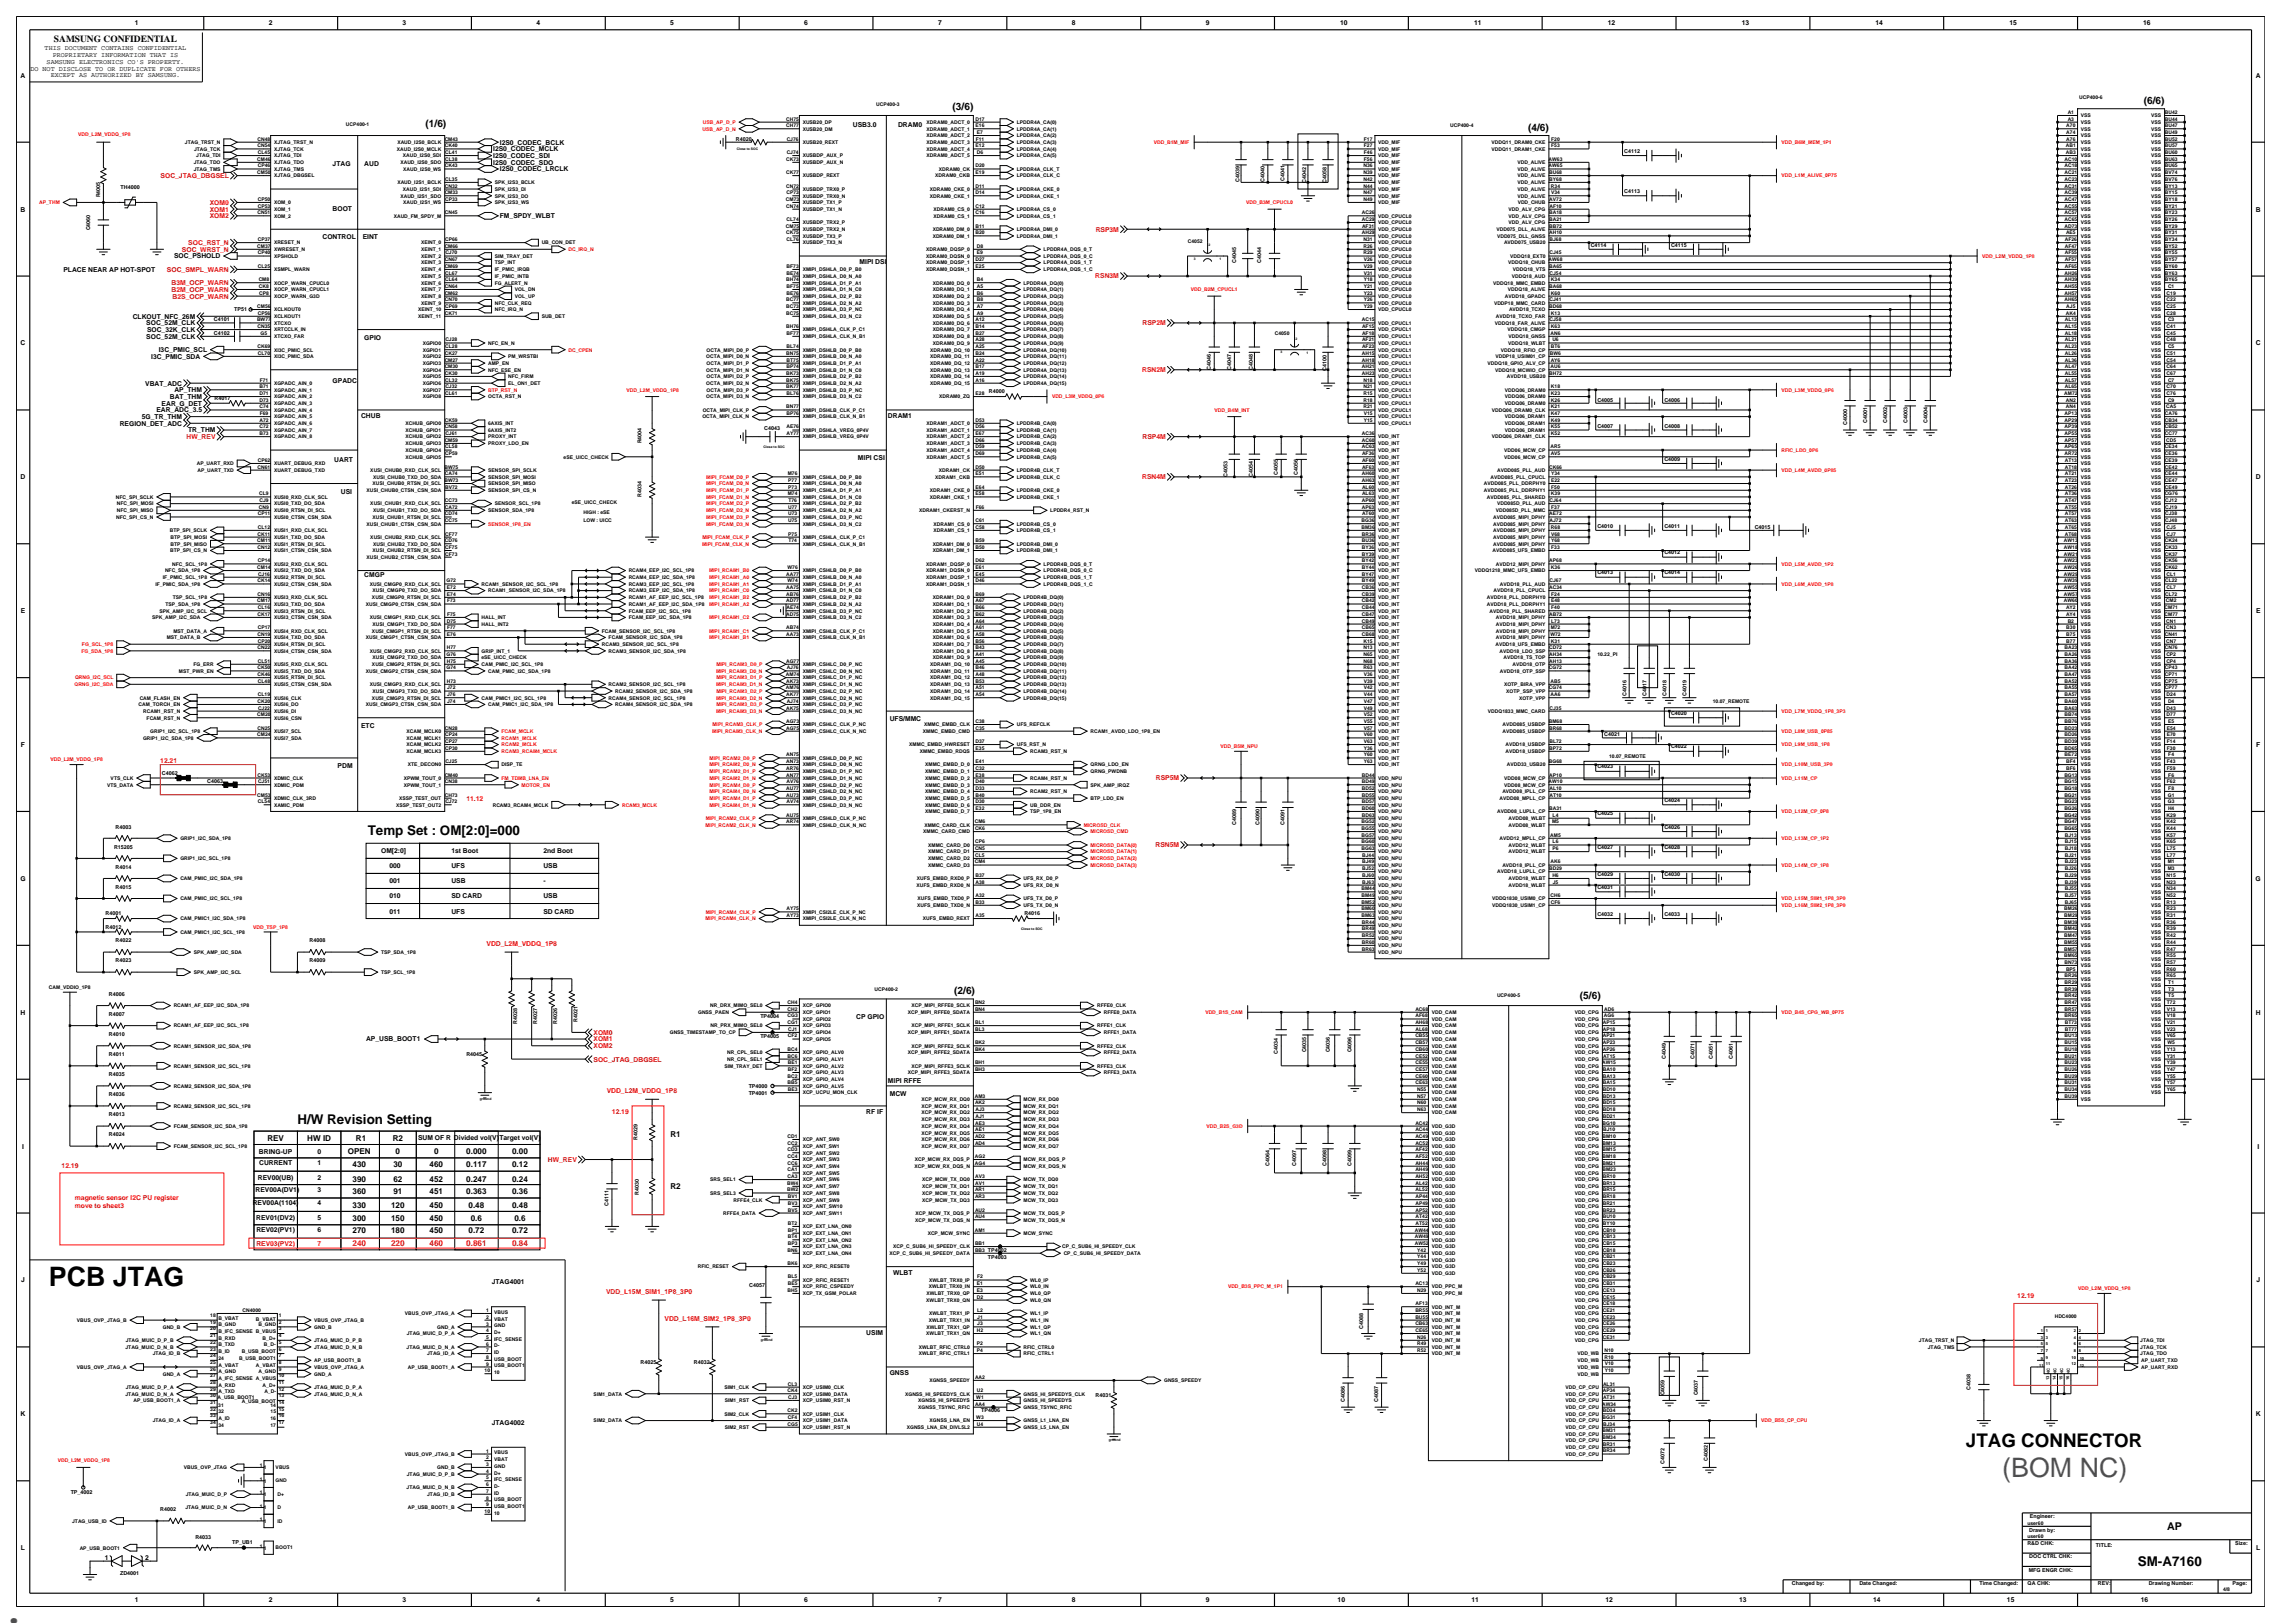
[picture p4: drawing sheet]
<svg xmlns="http://www.w3.org/2000/svg" width="420mm" height="297mm" viewBox="0 0 420 297" stroke-linecap="round" stroke-linejoin="round" font-family="sans-serif">
<defs><g id="words">
<text font-size="8.5" fill="#00f" x="0" y="297">.</text>
<text font-size="4.9" x="9" y="235.4">PCB JTAG</text>
<text font-size="4.9" fill="#00f" x="366.4" y="270.4">(BOM NC)</text>
<text font-size="3.4" x="359.8" y="264.8">JTAG CONNECTOR</text>
<g font-size="2.5">
<text x="67.3" y="152.8">Temp Set : OM[2:0]=000</text>
<text x="54.4" y="205.7">H/W Revision Setting</text>
<text x="391.2" y="286.6">SM-A7160</text>
</g>
<text font-size="2" x="396.6" y="279.9">AP</text>
<g font-size="1.9">
<text x="77.9" y="23.3">(1/6)</text>
<text x="174.3" y="20.2">(3/6)</text>
<text x="279.6" y="23.9">(4/6)</text>
<text x="392.3" y="19">(6/6)</text>
<text x="174.6" y="181.9">(2/6)</text>
<text x="289.1" y="182.8">(5/6)</text>
</g>
<text font-size="1.7" x="9.9" y="7.7">SAMSUNG CONFIDENTIAL</text>
<g font-size="1.5">
<text x="48.9" y="208.7">REV</text>
<text x="56.2" y="208.7">HW ID</text>
<text x="65.1" y="208.7">R1</text>
<text x="71.9" y="208.7">R2</text>
<text x="122.7" y="208.1">R1</text>
<text x="63.7" y="211.2">OPEN</text>
<text x="64.5" y="213.6">430</text>
<text x="72" y="213.6">30</text>
<text x="72.4" y="211.2">0</text>
<text x="78.6" y="213.6">460</text>
<text x="79.4" y="211.2">0</text>
<text x="85.3" y="213.6">0.117</text>
<text x="85.3" y="211.2">0.000</text>
<text x="93.7" y="211.2">0.00</text>
<text x="93.7" y="213.6">0.12</text>
<text x="64.5" y="218.5">360</text>
<text x="64.5" y="221">330</text>
<text x="64.5" y="216.4">390</text>
<text x="71.6" y="221">120</text>
<text x="72" y="216.4">62</text>
<text x="72" y="218.5">91</text>
<text x="78.6" y="216.4">452</text>
<text x="78.6" y="218.5">451</text>
<text x="78.6" y="221">450</text>
<text x="85.3" y="216.4">0.247</text>
<text x="85.3" y="218.5">0.363</text>
<text x="85.7" y="221">0.48</text>
<text x="93.7" y="216.4">0.24</text>
<text x="93.7" y="221">0.48</text>
<text x="93.7" y="218.5">0.36</text>
<text x="122.7" y="217.6">R2</text>
<text x="64.5" y="225.6">270</text>
<text x="64.5" y="223.4">300</text>
<text x="71.6" y="225.6">180</text>
<text x="71.6" y="223.4">150</text>
<text x="78.6" y="223.4">450</text>
<text x="78.6" y="225.6">450</text>
<text x="85.7" y="225.6">0.72</text>
<text x="86.2" y="223.4">0.6</text>
<text x="93.7" y="225.6">0.72</text>
<text x="94.1" y="223.4">0.6</text>
</g>
<g font-size="1.5" fill="#f00">
<text x="64.5" y="228">240</text>
<text x="71.6" y="228">220</text>
<text x="78.6" y="228">460</text>
<text x="85.3" y="228">0.861</text>
<text x="93.7" y="228">0.84</text>
</g>
<g font-size="1.2">
<text x="24.7" y="4.7">1</text>
<text x="49.2" y="4.7">2</text>
<text x="73.7" y="4.7">3</text>
<text x="98.2" y="4.7">4</text>
<text x="122.7" y="4.7">5</text>
<text x="147.2" y="4.7">6</text>
<text x="171.7" y="4.7">7</text>
<text x="196.2" y="4.7">8</text>
<text x="220.7" y="4.7">9</text>
<text x="245.3" y="4.7">10</text>
<text x="269.8" y="4.7">11</text>
<text x="294.3" y="4.7">12</text>
<text x="318.7" y="4.7">13</text>
<text x="343.2" y="4.7">14</text>
<text x="367.7" y="4.7">15</text>
<text x="392.2" y="4.7">16</text>
<text x="8.2" y="9.2">THIS DOCUMENT CONTAINS CONFIDENTIAL</text>
<text x="8.5" y="11.7">SAMSUNG ELECTRONICS CO'S PROPERTY.</text>
<text x="9.6" y="10.5">PROPRIETARY INFORMATION THAT IS</text>
<text x="3.8" y="14.2">A</text>
<text x="5.6" y="12.9">DO NOT DISCLOSE TO OR DUPLICATE FOR OTHERS</text>
<text x="9.3" y="14.1">EXCEPT AS AUTHORIZED BY SAMSUNG.</text>
<text x="412.8" y="14.2">A</text>
<text x="156.1" y="23.3">USB3.0</text>
<text x="164.4" y="23.3">DRAM0</text>
<text x="90.3" y="28.9">I2S0_CODEC_SDI</text>
<text x="90.3" y="27.7">I2S0_CODEC_MCLK</text>
<text x="91.5" y="26.5">I2S0_CODEC_BCLK</text>
<text x="60.9" y="30.3">JTAG</text>
<text x="66.7" y="30.3">AUD</text>
<text x="90.3" y="30.1">I2S0_CODEC_SDO</text>
<text x="91.5" y="31.4">I2S0_CODEC_LRCLK</text>
<text x="3.8" y="38.7">B</text>
<text x="60.9" y="38.6">BOOT</text>
<text x="91.5" y="39.9">FM_SPDY_WLBT</text>
<text x="412.8" y="38.7">B</text>
<text x="31.9" y="47.3">SOC_PSHOLD</text>
<text x="59" y="43.8">CONTROL</text>
<text x="66.4" y="43.8">EINT</text>
<text x="11.6" y="49.7">PLACE NEAR AP HOT-SPOT</text>
<text x="157.3" y="48.4">MIPI DSI</text>
<text x="24.3" y="58.3">CLKOUT_NFC_26M</text>
<text x="26.8" y="59.5">SOC_52M_CLK</text>
<text x="3.8" y="63.2">C</text>
<text x="26.8" y="62">SOC_52M_CLK</text>
<text x="26.9" y="60.8">SOC_32K_CLK</text>
<text x="27.7" y="65.7">I3C_PMIC_SDA</text>
<text x="29.1" y="64.4">I3C_PMIC_SCL</text>
<text x="66.7" y="62.2">GPIO</text>
<text x="412.8" y="63.2">C</text>
<text x="26.6" y="70.6">VBAT_ADC</text>
<text x="31.9" y="71.8">AP_THM</text>
<text x="60.9" y="70.1">GPADC</text>
<text x="21.9" y="77.9">REGION_DET_ADC</text>
<text x="26" y="76.7">5G_TR_THM</text>
<text x="28.6" y="75.5">EAR_ADC_3.5</text>
<text x="29.6" y="74.2">EAR_G_DET</text>
<text x="31.1" y="73">BAT_THM</text>
<text x="66.1" y="76.5">CHUB</text>
<text x="162.5" y="76.5">DRAM1</text>
<text x="34.4" y="79.1">TR_THM</text>
<text x="3.8" y="87.7">D</text>
<text x="61.2" y="84.5">UART</text>
<text x="157" y="84.2">MIPI CSI</text>
<text x="412.8" y="87.7">D</text>
<text x="62.4" y="90.3">USI</text>
<text x="66.7" y="105.6">CMGP</text>
<text x="3.8" y="112.2">E</text>
<text x="412.9" y="112.2">E</text>
<text x="162.8" y="132">UFS/MMC</text>
<text x="3.8" y="136.7">F</text>
<text x="66.1" y="133.2">ETC</text>
<text x="412.9" y="136.7">F</text>
<text x="61.8" y="140.5">PDM</text>
<text x="3.7" y="161.2">G</text>
<text x="69.7" y="156.1">OM[2:0]</text>
<text x="71.3" y="161.7">001</text>
<text x="71.3" y="158.9">000</text>
<text x="82.6" y="156.1">1st Boot</text>
<text x="82.6" y="161.7">USB</text>
<text x="82.6" y="158.9">UFS</text>
<text x="99.4" y="158.9">USB</text>
<text x="99.4" y="156.1">2nd Boot</text>
<text x="99.4" y="161.7">-</text>
<text x="412.8" y="161.2">G</text>
<text x="71.3" y="167.2">011</text>
<text x="71.3" y="164.4">010</text>
<text x="82.6" y="167.2">UFS</text>
<text x="82.6" y="164.4">SD CARD</text>
<text x="99.4" y="164.4">USB</text>
<text x="99.4" y="167.2">SD CARD</text>
<text x="3.8" y="185.7">H</text>
<text x="412.8" y="185.7">H</text>
<text x="67" y="190.6">AP_USB_BOOT1</text>
<text x="156.7" y="186.5">CP GPIO</text>
<text x="158.5" y="203.9">RF IF</text>
<text x="162.5" y="198.1">MIPI RFFE</text>
<text x="162.8" y="200.5">MCW</text>
<text x="76.5" y="208.6">SUM OF R Divided vol(V)</text>
<text x="91.4" y="208.6">Target vol(V)</text>
<text x="4" y="210.2">I</text>
<text x="47.2" y="216">REV00(UB)</text>
<text x="47.4" y="211.1">BRING-UP</text>
<text x="47.4" y="213.2">CURRENT</text>
<text x="58.1" y="216">2</text>
<text x="58.1" y="213.2">1</text>
<text x="58.1" y="211.1">0</text>
<text x="413.1" y="210.2">I</text>
<text x="46.3" y="220.6">REV00A(1104)</text>
<text x="46.8" y="218.1">REV00A(DV1)</text>
<text x="58.1" y="220.6">4</text>
<text x="58.1" y="218.1">3</text>
<text x="46.9" y="223.3">REV01(DV2)</text>
<text x="46.9" y="225.5">REV02(PV1)</text>
<text x="58.1" y="225.5">6</text>
<text x="58.1" y="223.3">5</text>
<text x="163.4" y="233.3">WLBT</text>
<text x="3.9" y="234.7">J</text>
<text x="90" y="235">JTAG4001</text>
<text x="412.9" y="234.7">J</text>
<text x="158.5" y="244.3">USIM</text>
<text x="162.8" y="251.7">GNSS</text>
<text x="3.8" y="259.2">K</text>
<text x="90" y="260.7">JTAG4002</text>
<text x="412.8" y="259.2">K</text>
<text x="3.8" y="283.7">L</text>
<text x="19.2" y="285.4">1</text>
<text x="26.6" y="285.4">2</text>
<text x="412.9" y="283.7">L</text>
<text x="24.7" y="293.2">1</text>
<text x="49.2" y="293.2">2</text>
<text x="73.7" y="293.2">3</text>
<text x="98.2" y="293.2">4</text>
<text x="122.7" y="293.2">5</text>
<text x="147.2" y="293.2">6</text>
<text x="171.7" y="293.2">7</text>
<text x="196.2" y="293.2">8</text>
<text x="220.7" y="293.2">9</text>
<text x="244.8" y="293.2">10</text>
<text x="269.3" y="293.2">11</text>
<text x="293.8" y="293.2">12</text>
<text x="318.3" y="293.2">13</text>
<text x="342.8" y="293.2">14</text>
<text x="367.3" y="293.2">15</text>
<text x="391.8" y="293.2">16</text>
</g>
<g font-size="1.2" fill="#f00">
<text x="29.4" y="32.6">SOC_JTAG_DBGSEL</text>
<text x="38.4" y="37.5">XOM0</text>
<text x="38.4" y="38.7">XOM1</text>
<text x="38.4" y="39.9">XOM2</text>
<text x="33.3" y="46.1">SOC_WRST_N</text>
<text x="34.5" y="44.8">SOC_RST_N</text>
<text x="200.5" y="42.4">RSP3M</text>
<text x="30.6" y="49.7">SOC_SMPL_WARN</text>
<text x="31.4" y="52.2">B3M_OCP_WARN</text>
<text x="31.4" y="53.4">B2M_OCP_WARN</text>
<text x="200.4" y="51">RSN3M</text>
<text x="31.6" y="54.6">B2S_OCP_WARN</text>
<text x="209.1" y="59.5">RSP2M</text>
<text x="209" y="68.1">RSN2M</text>
<text x="34.2" y="80.3">HW_REV</text>
<text x="209.1" y="80.3">RSP4M</text>
<text x="209" y="87.7">RSN4M</text>
<text x="29.3" y="139.6">12.21</text>
<text x="211.5" y="142.8">RSP5M</text>
<text x="85.4" y="146.6">11.12</text>
<text x="211.5" y="155.1">RSN5M</text>
<text x="89" y="173.1">VDD_L2M_VDDQ_1P8</text>
<text x="108.6" y="190.6">XOM1</text>
<text x="108.6" y="191.8">XOM2</text>
<text x="108.6" y="189.4">XOM0</text>
<text x="108.6" y="194.2">SOC_JTAG_DBGSEL</text>
<text x="111" y="200.1">VDD_L2M_VDDQ_1P8</text>
<text x="112" y="203.9">12.19</text>
<text x="11.3" y="213.7">12.19</text>
<text x="100.3" y="212.6">HW_REV</text>
<text x="13.7" y="221.1">move to sheet3</text>
<text x="13.7" y="219.5">magnetic sensor I2C PU register</text>
<text x="46.9" y="227.9">REV03(PV2)</text>
<text x="58.1" y="227.9">7</text>
<text x="110.9" y="236.8">VDD_L15M_SIM1_1P8_3P0</text>
<text x="369.2" y="237.6">12.19</text>
<text x="121.6" y="241.7">VDD_L16M_SIM2_1P8_3P0</text>
</g>
<g font-size="1">
<text x="134.7" y="25.7">R4020</text>
<text x="297.2" y="28">C4112</text>
<text x="22.1" y="34.6">TH4000</text>
<text x="226.8" y="33.4" transform="rotate(-90 226.8 33.4)">C4039</text>
<text x="231.4" y="33.4" transform="rotate(-90 231.4 33.4)">C4040</text>
<text x="235.1" y="33.1" transform="rotate(-90 235.1 33.1)">C4041</text>
<text x="239.1" y="33.5" transform="rotate(-90 239.1 33.5)">C4042</text>
<text x="242.7" y="33.5" transform="rotate(-90 242.7 33.5)">C4058</text>
<text x="297.2" y="35.3">C4113</text>
<text x="18.3" y="36.1" transform="rotate(-90 18.3 36.1)">R4005</text>
<text x="16.5" y="42.2" transform="rotate(-90 16.5 42.2)">C4060</text>
<text x="291.1" y="45.1">C4114</text>
<text x="305.8" y="45.1">C4115</text>
<text x="226.2" y="48.1" transform="rotate(-90 226.2 48.1)">C4045</text>
<text x="230.8" y="48.1" transform="rotate(-90 230.8 48.1)">C4044</text>
<text x="39.1" y="58.8">C4101</text>
<text x="42.9" y="57">TP51</text>
<text x="39.1" y="61.2">C4102</text>
<text x="221.6" y="67.7" transform="rotate(-90 221.6 67.7)">C4046</text>
<text x="225.3" y="67.7" transform="rotate(-90 225.3 67.7)">C4047</text>
<text x="229.3" y="67.7" transform="rotate(-90 229.3 67.7)">C4048</text>
<text x="242.7" y="67.8" transform="rotate(-90 242.7 67.8)">C4100</text>
<text x="39.3" y="73.3">R4017</text>
<text x="181" y="72">R4000</text>
<text x="292.3" y="73.5">C4005</text>
<text x="304.6" y="73.5">C4006</text>
<text x="338.1" y="77.8" transform="rotate(-90 338.1 77.8)">C4000</text>
<text x="341.7" y="77.5" transform="rotate(-90 341.7 77.5)">C4001</text>
<text x="345.4" y="77.5" transform="rotate(-90 345.4 77.5)">C4002</text>
<text x="349.1" y="77.5" transform="rotate(-90 349.1 77.5)">C4003</text>
<text x="352.7" y="77.5" transform="rotate(-90 352.7 77.5)">C4004</text>
<text x="117.4" y="81.1" transform="rotate(-90 117.4 81.1)">R4004</text>
<text x="139.9" y="78.7">C4043</text>
<text x="292.3" y="78.4">C4007</text>
<text x="304.6" y="78.4">C4008</text>
<text x="224.7" y="87.3" transform="rotate(-90 224.7 87.3)">C4053</text>
<text x="229.3" y="87.3" transform="rotate(-90 229.3 87.3)">C4054</text>
<text x="233.9" y="87" transform="rotate(-90 233.9 87)">C4055</text>
<text x="237.5" y="87" transform="rotate(-90 237.5 87)">C4056</text>
<text x="304.6" y="84.3">C4009</text>
<text x="117.4" y="90.9" transform="rotate(-90 117.4 90.9)">R4034</text>
<text x="292.3" y="96.5">C4010</text>
<text x="304.6" y="101.4">C4012</text>
<text x="304.6" y="96.5">C4011</text>
<text x="321.1" y="96.7">C4015</text>
<text x="292.3" y="105.1">C4013</text>
<text x="304.6" y="105.1">C4014</text>
<text x="297.6" y="127.4" transform="rotate(-90 297.6 127.4)">C4016</text>
<text x="301.3" y="127.4" transform="rotate(-90 301.3 127.4)">C4017</text>
<text x="305" y="127.4" transform="rotate(-90 305 127.4)">C4018</text>
<text x="305.8" y="130.8">C4020</text>
<text x="308.6" y="127.4" transform="rotate(-90 308.6 127.4)">C4019</text>
<text x="293.6" y="134.7">C4021</text>
<text x="305.8" y="137">C4022</text>
<text x="29.6" y="141.8">C4062</text>
<text x="37.9" y="143.3">C4063</text>
<text x="292.3" y="140.6">C4023</text>
<text x="292.3" y="149.2">C4025</text>
<text x="304.6" y="146.8">C4024</text>
<text x="20.9" y="155.3">R15205</text>
<text x="21.1" y="151.6">R4003</text>
<text x="226.2" y="150.9" transform="rotate(-90 226.2 150.9)">C4089</text>
<text x="230.5" y="150.9" transform="rotate(-90 230.5 150.9)">C4090</text>
<text x="235.1" y="150.9" transform="rotate(-90 235.1 150.9)">C4091</text>
<text x="292.3" y="155.3">C4027</text>
<text x="304.6" y="151.6">C4026</text>
<text x="304.6" y="155.3">C4028</text>
<text x="21.1" y="158.9">R4014</text>
<text x="292.3" y="160.2">C4029</text>
<text x="304.6" y="160.2">C4030</text>
<text x="19.3" y="167.5">R4001</text>
<text x="21.1" y="162.6">R4015</text>
<text x="187.5" y="167.5">R4016</text>
<text x="292.3" y="162.7">C4031</text>
<text x="292.3" y="167.6">C4032</text>
<text x="304.6" y="167.6">C4033</text>
<text x="19.3" y="170">R4012</text>
<text x="21.1" y="172.4">R4022</text>
<text x="56.6" y="172.4">R4008</text>
<text x="21.1" y="176.1">R4023</text>
<text x="56.6" y="176.1">R4009</text>
<text x="19.9" y="185.9">R4007</text>
<text x="19.9" y="182.2">R4006</text>
<text x="19.9" y="189.6">R4010</text>
<text x="94.6" y="187.4" transform="rotate(-90 94.6 187.4)">R4028</text>
<text x="98.3" y="187.4" transform="rotate(-90 98.3 187.4)">R4027</text>
<text x="102" y="187.4" transform="rotate(-90 102 187.4)">R4026</text>
<text x="105.7" y="187.1" transform="rotate(-90 105.7 187.1)">R4021</text>
<text x="139.2" y="189.9">TP4005</text>
<text x="139.2" y="186.2">TP4004</text>
<text x="19.9" y="193.2">R4011</text>
<text x="19.9" y="196.9">R4035</text>
<text x="85.4" y="193.2">R4045</text>
<text x="233.9" y="192.9" transform="rotate(-90 233.9 192.9)">C4034</text>
<text x="239.1" y="192.6" transform="rotate(-90 239.1 192.6)">C4035</text>
<text x="243.3" y="192.6" transform="rotate(-90 243.3 192.6)">C4036</text>
<text x="247.3" y="192.6" transform="rotate(-90 247.3 192.6)">C4096</text>
<text x="304.9" y="193.8" transform="rotate(-90 304.9 193.8)">C4049</text>
<text x="310.1" y="193.8" transform="rotate(-90 310.1 193.8)">C4071</text>
<text x="313.5" y="193.8" transform="rotate(-90 313.5 193.8)">C4051</text>
<text x="317.1" y="193.8" transform="rotate(-90 317.1 193.8)">C4061</text>
<text x="19.9" y="200.6">R4036</text>
<text x="137" y="200.3">TP4001</text>
<text x="137" y="199.1">TP4000</text>
<text x="19.9" y="204.3">R4013</text>
<text x="19.9" y="207.9">R4024</text>
<text x="116.7" y="208.6" transform="rotate(-90 116.7 208.6)">R4029</text>
<text x="232.3" y="213.4" transform="rotate(-90 232.3 213.4)">C4064</text>
<text x="237.2" y="213.4" transform="rotate(-90 237.2 213.4)">C4097</text>
<text x="242.7" y="213.4" transform="rotate(-90 242.7 213.4)">C4098</text>
<text x="247.3" y="213.4" transform="rotate(-90 247.3 213.4)">C4099</text>
<text x="111.4" y="220.8" transform="rotate(-90 111.4 220.8)">C4111</text>
<text x="116.9" y="218.6" transform="rotate(-90 116.9 218.6)">R4030</text>
<text x="180.8" y="230.3">TP4003</text>
<text x="137.1" y="235.4">C4057</text>
<text x="249.5" y="243.1" transform="rotate(-90 249.5 243.1)">C4088</text>
<text x="117.2" y="249.5">R4025</text>
<text x="127" y="249.5">R4032</text>
<text x="200.5" y="255.7">R4031</text>
<text x="246.1" y="256.6" transform="rotate(-90 246.1 256.6)">C4086</text>
<text x="252.2" y="256.6" transform="rotate(-90 252.2 256.6)">C4087</text>
<text x="304.6" y="255.3" transform="rotate(-90 304.6 255.3)">C4059</text>
<text x="310.7" y="255.3" transform="rotate(-90 310.7 255.3)">C4037</text>
<text x="360.6" y="254.3" transform="rotate(-90 360.6 254.3)">C4038</text>
<text x="179.6" y="258.5">TP4006</text>
<text x="304.6" y="267.9" transform="rotate(-90 304.6 267.9)">C4072</text>
<text x="312.5" y="267.3" transform="rotate(-90 312.5 267.3)">C4082</text>
<text x="12.9" y="273.5">TP_4002</text>
<text x="29.3" y="276.5">R4002</text>
<text x="35.8" y="281.7">R4033</text>
<text x="371.4" y="280.2">Drawn by:</text>
<text x="371.5" y="277.8">Engineer:</text>
<text x="42.5" y="282.6">TP_UB1</text>
<text x="371" y="282.7">R&amp;D CHK:</text>
<text x="371.3" y="287.6">MFG ENGR CHK:</text>
<text x="371.4" y="285.2">DOC CTRL CHK:</text>
<text x="383.6" y="283">TITLE:</text>
<text x="409.1" y="282.7">Size:</text>
<text x="22" y="288.1">ZD4001</text>
<text x="327.9" y="290.1">Changed by:</text>
<text x="340.3" y="290.1">Date Changed:</text>
<text x="362.2" y="290.1">Time Changed:</text>
<text x="371.1" y="290.1">QA CHK:</text>
<text x="383.9" y="290.1">REV:</text>
<text x="393.2" y="290.1">Drawing Number:</text>
<text x="408.6" y="290.1">Page:</text>
</g>
<g font-size=".9">
<text x="63.3" y="23">UCP400-1</text>
<text x="143.9" y="22.1">CH75</text>
<text x="143.9" y="23.3">CH77</text>
<text x="146.9" y="22.7">XUSB20_DP</text>
<text x="146.9" y="23.9">XUSB20_DM</text>
<text x="160.4" y="19.3">UCP400-3</text>
<text x="169.6" y="23.9">XDRAM0_ADCT_1</text>
<text x="169.6" y="22.7">XDRAM0_ADCT_0</text>
<text x="178.5" y="22.1">D17</text>
<text x="178.5" y="23.3">E16</text>
<text x="186.1" y="22.7">LPDDR4A_CA(0)</text>
<text x="186.1" y="23.9">LPDDR4A_CA(1)</text>
<text x="265.4" y="23.3">UCP400-4</text>
<text x="378.1" y="23.3">A70</text>
<text x="378.4" y="20.8">A1</text>
<text x="378.4" y="22.1">A3</text>
<text x="380.5" y="18.1">UCP400-6</text>
<text x="380.8" y="21.5">VSS</text>
<text x="380.8" y="22.7">VSS</text>
<text x="380.8" y="23.9">VSS</text>
<text x="393.7" y="22.7">VSS</text>
<text x="393.7" y="23.9">VSS</text>
<text x="393.7" y="21.5">VSS</text>
<text x="396.2" y="22.1">BU44</text>
<text x="396.2" y="23.3">BU47</text>
<text x="396.2" y="20.8">BU42</text>
<text x="33.8" y="26.3">JTAG_TRST_N</text>
<text x="35.5" y="27.6">JTAG_TCK</text>
<text x="35.9" y="28.8">JTAG_TDI</text>
<text x="47.1" y="29.4">CM46</text>
<text x="47.1" y="25.7">CN48</text>
<text x="47.1" y="27">CN54</text>
<text x="47.2" y="28.2">CL45</text>
<text x="50.1" y="26.3">XJTAG_TRST_N</text>
<text x="50.1" y="27.6">XJTAG_TCK</text>
<text x="50.1" y="28.8">XJTAG_TDI</text>
<text x="72.6" y="27.6">XAUD_I2S0_MCLK</text>
<text x="72.7" y="26.3">XAUD_I2S0_BCLK</text>
<text x="73.7" y="28.8">XAUD_I2S0_SDI</text>
<text x="81.4" y="25.7">CM43</text>
<text x="81.4" y="27">CK40</text>
<text x="81.5" y="29.4">CL38</text>
<text x="81.5" y="28.2">CL41</text>
<text x="143.9" y="29.4">CK73</text>
<text x="144" y="28.2">CJ74</text>
<text x="144" y="25.7">CJ76</text>
<text x="146.9" y="28.8">XUSBDP_AUX_P</text>
<text x="146.9" y="26.3">XUSB20_REXT</text>
<text x="169.6" y="25.1">XDRAM0_ADCT_2</text>
<text x="169.6" y="26.3">XDRAM0_ADCT_3</text>
<text x="169.6" y="28.8">XDRAM0_ADCT_5</text>
<text x="169.6" y="27.6">XDRAM0_ADCT_4</text>
<text x="178.5" y="27">E12</text>
<text x="178.6" y="25.7">F11</text>
<text x="178.8" y="28.2">D6</text>
<text x="178.8" y="24.5">E7</text>
<text x="186.1" y="25.1">LPDDR4A_CA(2)</text>
<text x="186.1" y="26.3">LPDDR4A_CA(3)</text>
<text x="186.1" y="27.6">LPDDR4A_CA(4)</text>
<text x="186.1" y="28.8">LPDDR4A_CA(5)</text>
<text x="249.6" y="28.2">F46</text>
<text x="249.6" y="29.4">F56</text>
<text x="249.6" y="25.7">F17</text>
<text x="249.6" y="27">F27</text>
<text x="252.2" y="26.3">VDD_MIF</text>
<text x="252.2" y="27.6">VDD_MIF</text>
<text x="252.2" y="28.8">VDD_MIF</text>
<text x="273" y="27.6">VDDQ11_DRAM1_CKE</text>
<text x="273" y="26.3">VDDQ11_DRAM0_CKE</text>
<text x="283.4" y="29.4">AW63</text>
<text x="283.9" y="27">F53</text>
<text x="283.9" y="25.7">F20</text>
<text x="377.8" y="29.4">AC10</text>
<text x="378.1" y="27">AB1</text>
<text x="378.1" y="28.2">AB3</text>
<text x="378.1" y="24.5">A74</text>
<text x="378.1" y="25.7">A76</text>
<text x="380.8" y="27.6">VSS</text>
<text x="380.8" y="28.8">VSS</text>
<text x="380.8" y="25.1">VSS</text>
<text x="380.8" y="26.3">VSS</text>
<text x="393.7" y="25.1">VSS</text>
<text x="393.7" y="26.3">VSS</text>
<text x="393.7" y="27.6">VSS</text>
<text x="393.7" y="28.8">VSS</text>
<text x="396.2" y="24.5">BU49</text>
<text x="396.2" y="25.7">BU52</text>
<text x="396.2" y="27">BU57</text>
<text x="396.2" y="28.2">BU60</text>
<text x="396.2" y="29.4">BU63</text>
<text x="35.5" y="30">JTAG_TDO</text>
<text x="35.5" y="31.3">JTAG_TMS</text>
<text x="47.1" y="31.9">CM50</text>
<text x="47.2" y="30.6">CP46</text>
<text x="50.1" y="31.3">XJTAG_TMS</text>
<text x="50.1" y="30">XJTAG_TDO</text>
<text x="50.1" y="32.5">XJTAG_DBGSEL</text>
<text x="72.7" y="33.7">XAUD_I2S1_BCLK</text>
<text x="73.3" y="30">XAUD_I2S0_SDO</text>
<text x="73.7" y="34.9">XAUD_I2S1_SDI</text>
<text x="73.8" y="31.3">XAUD_I2S0_WS</text>
<text x="81.4" y="35.5">CM33</text>
<text x="81.4" y="34.3">CN32</text>
<text x="81.4" y="30.6">CK43</text>
<text x="81.5" y="33.1">CL35</text>
<text x="90.6" y="33.7">SPK_I2S3_BCLK</text>
<text x="90.6" y="34.9">SPK_I2S3_DI</text>
<text x="143.9" y="34.3">CN72</text>
<text x="143.9" y="31.9">CK77</text>
<text x="143.9" y="35.5">CP73</text>
<text x="146.9" y="34.9">XUSBDP_TRX0_P</text>
<text x="146.9" y="30">XUSBDP_AUX_N</text>
<text x="146.9" y="32.5">XUSBDP_REXT</text>
<text x="170.2" y="34.9">XDRAM0_CKE_0</text>
<text x="171.1" y="32.5">XDRAM0_CKB</text>
<text x="171.8" y="31.3">XDRAM0_CK</text>
<text x="178.5" y="34.3">D11</text>
<text x="178.5" y="35.5">D14</text>
<text x="178.5" y="30.6">D20</text>
<text x="178.5" y="31.9">E19</text>
<text x="186.1" y="31.3">LPDDR4A_CLK_T</text>
<text x="186.1" y="32.5">LPDDR4A_CLK_C</text>
<text x="186.1" y="34.9">LPDDR4A_CKE_0</text>
<text x="249.5" y="31.9">N39</text>
<text x="249.5" y="33.1">N42</text>
<text x="249.5" y="34.3">N44</text>
<text x="249.5" y="35.5">N47</text>
<text x="249.5" y="30.6">N36</text>
<text x="252.2" y="33.7">VDD_MIF</text>
<text x="252.2" y="34.9">VDD_MIF</text>
<text x="252.2" y="31.3">VDD_MIF</text>
<text x="252.2" y="32.5">VDD_MIF</text>
<text x="252.2" y="30">VDD_MIF</text>
<text x="277.7" y="34.9">VDD_ALIVE</text>
<text x="277.7" y="33.7">VDD_ALIVE</text>
<text x="277.7" y="32.5">VDD_ALIVE</text>
<text x="277.7" y="30">VDD_ALIVE</text>
<text x="277.7" y="31.3">VDD_ALIVE</text>
<text x="283.4" y="30.6">AW65</text>
<text x="283.5" y="31.9">BU68</text>
<text x="283.5" y="33.1">BY68</text>
<text x="283.8" y="34.3">R34</text>
<text x="283.9" y="35.5">V34</text>
<text x="377.8" y="30.6">AC18</text>
<text x="377.8" y="31.9">AC21</text>
<text x="377.8" y="33.1">AC23</text>
<text x="377.8" y="34.3">AC31</text>
<text x="377.8" y="35.5">AC39</text>
<text x="380.8" y="30">VSS</text>
<text x="380.8" y="31.3">VSS</text>
<text x="380.8" y="32.5">VSS</text>
<text x="380.8" y="33.7">VSS</text>
<text x="380.8" y="34.9">VSS</text>
<text x="393.7" y="32.5">VSS</text>
<text x="393.7" y="33.7">VSS</text>
<text x="393.7" y="34.9">VSS</text>
<text x="393.7" y="30">VSS</text>
<text x="393.7" y="31.3">VSS</text>
<text x="396.2" y="30.6">BU65</text>
<text x="396.2" y="31.9">BV74</text>
<text x="396.2" y="33.1">BV76</text>
<text x="396.2" y="34.3">BY13</text>
<text x="396.2" y="35.5">BY15</text>
<text x="47.1" y="39.2">CN51</text>
<text x="47.2" y="36.8">CP50</text>
<text x="47.2" y="38">CP53</text>
<text x="50.1" y="37.4">XOM_0</text>
<text x="50.1" y="38.6">XOM_1</text>
<text x="50.1" y="39.8">XOM_2</text>
<text x="72.1" y="39.8">XAUD_FM_SPDY_M</text>
<text x="73.3" y="36.2">XAUD_I2S1_SDO</text>
<text x="73.8" y="37.4">XAUD_I2S1_WS</text>
<text x="81.4" y="39.2">CN45</text>
<text x="81.5" y="36.8">CP33</text>
<text x="90.6" y="37.4">SPK_I2S3_WS</text>
<text x="90.6" y="36.2">SPK_I2S3_DO</text>
<text x="143.8" y="36.8">CM73</text>
<text x="143.8" y="41.7">CM75</text>
<text x="143.9" y="38">CN74</text>
<text x="143.9" y="40.4">CL74</text>
<text x="146.9" y="36.2">XUSBDP_TRX0_N</text>
<text x="146.9" y="37.4">XUSBDP_TX1_P</text>
<text x="146.9" y="38.6">XUSBDP_TX1_N</text>
<text x="146.9" y="41">XUSBDP_TRX2_P</text>
<text x="170.2" y="36.2">XDRAM0_CKE_1</text>
<text x="170.8" y="38.6">XDRAM0_CS_0</text>
<text x="170.8" y="39.8">XDRAM0_CS_1</text>
<text x="178.5" y="38">C12</text>
<text x="178.5" y="39.2">C16</text>
<text x="178.5" y="41.7">B11</text>
<text x="186.1" y="36.2">LPDDR4A_CKE_1</text>
<text x="186.1" y="38.6">LPDDR4A_CS_0</text>
<text x="186.1" y="39.8">LPDDR4A_CS_1</text>
<text x="249.2" y="39.2">AC26</text>
<text x="249.2" y="40.4">AC29</text>
<text x="249.3" y="41.7">AF31</text>
<text x="249.5" y="36.8">N49</text>
<text x="252.2" y="36.2">VDD_MIF</text>
<text x="252.2" y="37.4">VDD_MIF</text>
<text x="252.2" y="39.8">VDD_CPUCL0</text>
<text x="252.2" y="41">VDD_CPUCL0</text>
<text x="276.1" y="39.8">VDD_ALV_CPG</text>
<text x="276.1" y="41">VDD_ALV_CPG</text>
<text x="276.1" y="38.6">VDD_ALV_CPG</text>
<text x="277.7" y="36.2">VDD_ALIVE</text>
<text x="277.7" y="37.4">VDD_CHUB</text>
<text x="283.5" y="39.2">BA18</text>
<text x="283.5" y="40.4">BA21</text>
<text x="283.5" y="41.7">BB72</text>
<text x="283.5" y="36.8">AV72</text>
<text x="283.6" y="38">AF10</text>
<text x="377.8" y="36.8">AC47</text>
<text x="377.8" y="38">AC55</text>
<text x="377.8" y="39.2">AC57</text>
<text x="377.8" y="40.4">AC65</text>
<text x="377.8" y="41.7">AD73</text>
<text x="380.8" y="37.4">VSS</text>
<text x="380.8" y="38.6">VSS</text>
<text x="380.8" y="39.8">VSS</text>
<text x="380.8" y="41">VSS</text>
<text x="380.8" y="36.2">VSS</text>
<text x="393.7" y="36.2">VSS</text>
<text x="393.7" y="37.4">VSS</text>
<text x="393.7" y="38.6">VSS</text>
<text x="393.7" y="39.8">VSS</text>
<text x="393.7" y="41">VSS</text>
<text x="396.2" y="41.7">BY29</text>
<text x="396.2" y="36.8">BY18</text>
<text x="396.2" y="38">BY21</text>
<text x="396.2" y="39.2">BY23</text>
<text x="396.2" y="40.4">BY26</text>
<text x="47.1" y="45.3">CM37</text>
<text x="47.2" y="44.1">CP37</text>
<text x="47.2" y="46.6">CP40</text>
<text x="50.1" y="44.7">XRESET_N</text>
<text x="50.1" y="47.2">XPSHOLD</text>
<text x="50.1" y="45.9">XWRESET_N</text>
<text x="77" y="44.7">XEINT_0</text>
<text x="77" y="45.9">XEINT_1</text>
<text x="77" y="47.2">XEINT_2</text>
<text x="81.4" y="45.3">CM66</text>
<text x="81.4" y="47.8">CN67</text>
<text x="81.5" y="44.1">CP66</text>
<text x="81.5" y="46.6">CJ70</text>
<text x="90.6" y="47.2">SIM_TRAY_DET</text>
<text x="99.1" y="44.7">UB_CON_DET</text>
<text x="143.9" y="42.9">CK75</text>
<text x="143.9" y="44.1">CL76</text>
<text x="146.9" y="44.7">XUSBDP_TX3_N</text>
<text x="146.9" y="42.3">XUSBDP_TRX2_N</text>
<text x="146.9" y="43.5">XUSBDP_TX3_P</text>
<text x="169.5" y="47.2">XDRAM0_DQSN_0</text>
<text x="169.5" y="45.9">XDRAM0_DQSP_0</text>
<text x="170.7" y="43.5">XDRAM0_DM_1</text>
<text x="170.7" y="42.3">XDRAM0_DM_0</text>
<text x="178.5" y="47.8">D27</text>
<text x="178.5" y="42.9">B20</text>
<text x="178.8" y="45.3">D8</text>
<text x="178.8" y="46.6">E9</text>
<text x="186.1" y="42.3">LPDDR4A_DMI_0</text>
<text x="186.1" y="43.5">LPDDR4A_DMI_1</text>
<text x="191" y="47.2">LPDDR4A_DQS_0_C</text>
<text x="191" y="45.9">LPDDR4A_DQS_0_T</text>
<text x="217.4" y="44.4">C4052</text>
<text x="249.2" y="42.9">AH29</text>
<text x="249.5" y="45.3">R26</text>
<text x="249.5" y="46.6">R29</text>
<text x="249.5" y="44.1">N31</text>
<text x="249.6" y="47.8">V26</text>
<text x="252.2" y="45.9">VDD_CPUCL0</text>
<text x="252.2" y="47.2">VDD_CPUCL0</text>
<text x="252.2" y="44.7">VDD_CPUCL0</text>
<text x="252.2" y="43.5">VDD_CPUCL0</text>
<text x="252.2" y="42.3">VDD_CPUCL0</text>
<text x="273.9" y="42.3">VDD075_DLL_ALIVE</text>
<text x="274" y="43.5">VDD075_DLL_GNSS</text>
<text x="275.2" y="44.7">AVDD075_USB20</text>
<text x="276.4" y="47.2">VDDQ18_EXT0</text>
<text x="283.4" y="47.8">AW68</text>
<text x="283.5" y="42.9">AH10</text>
<text x="283.6" y="46.6">CJ45</text>
<text x="283.6" y="44.1">BJ68</text>
<text x="377.9" y="46.6">AF55</text>
<text x="377.9" y="47.8">AF57</text>
<text x="377.9" y="44.1">AF26</text>
<text x="377.9" y="45.3">AF47</text>
<text x="378.1" y="42.9">AE5</text>
<text x="380.8" y="47.2">VSS</text>
<text x="380.8" y="42.3">VSS</text>
<text x="380.8" y="43.5">VSS</text>
<text x="380.8" y="44.7">VSS</text>
<text x="380.8" y="45.9">VSS</text>
<text x="393.7" y="42.3">VSS</text>
<text x="393.7" y="43.5">VSS</text>
<text x="393.7" y="44.7">VSS</text>
<text x="393.7" y="45.9">VSS</text>
<text x="393.7" y="47.2">VSS</text>
<text x="396.2" y="42.9">BY31</text>
<text x="396.2" y="44.1">BY34</text>
<text x="396.2" y="45.3">BY52</text>
<text x="396.2" y="46.6">BY55</text>
<text x="396.2" y="47.8">BY57</text>
<text x="47.2" y="49">CL25</text>
<text x="47.3" y="51.5">CM8</text>
<text x="47.4" y="52.7">CK8</text>
<text x="47.4" y="53.9">CP8</text>
<text x="50.1" y="52.1">XOCP_WARN_CPUCL0</text>
<text x="50.1" y="49.6">XSMPL_WARN</text>
<text x="50.1" y="53.3">XOCP_WARN_CPUCL1</text>
<text x="77" y="53.3">XEINT_7</text>
<text x="77" y="48.4">XEINT_3</text>
<text x="77" y="49.6">XEINT_4</text>
<text x="77" y="52.1">XEINT_6</text>
<text x="77" y="50.8">XEINT_5</text>
<text x="81.4" y="53.9">CM62</text>
<text x="81.4" y="49">CM69</text>
<text x="81.4" y="52.7">CN64</text>
<text x="81.5" y="51.5">CL64</text>
<text x="81.5" y="50.2">CL67</text>
<text x="90.6" y="49.6">IF_PMIC_IRQB</text>
<text x="90.6" y="50.8">IF_PMIC_INTB</text>
<text x="90.6" y="52.1">FG_ALERT_N</text>
<text x="90.6" y="48.4">TSP_INT</text>
<text x="94.2" y="53.3">VOL_DN</text>
<text x="143.9" y="51.5">BH74</text>
<text x="143.9" y="50.2">BE74</text>
<text x="143.9" y="53.9">BE76</text>
<text x="143.9" y="49">BF73</text>
<text x="143.9" y="52.7">BF75</text>
<text x="146.9" y="49.6">XMIPI_DSI4LA_D0_P_B0</text>
<text x="146.9" y="53.3">XMIPI_DSI4LA_D1_N_C0</text>
<text x="146.9" y="52.1">XMIPI_DSI4LA_D1_P_A1</text>
<text x="146.9" y="50.8">XMIPI_DSI4LA_D0_N_A0</text>
<text x="169.5" y="49.6">XDRAM0_DQSN_1</text>
<text x="169.5" y="48.4">XDRAM0_DQSP_1</text>
<text x="170.7" y="52.1">XDRAM0_DQ_0</text>
<text x="170.7" y="53.3">XDRAM0_DQ_1</text>
<text x="178.5" y="49">E25</text>
<text x="178.8" y="53.9">B6</text>
<text x="178.8" y="51.5">B4</text>
<text x="178.8" y="52.7">A5</text>
<text x="187.3" y="52.1">LPDDR4A_DQ(0)</text>
<text x="187.3" y="53.3">LPDDR4A_DQ(1)</text>
<text x="191" y="49.6">LPDDR4A_DQS_1_C</text>
<text x="191" y="48.4">LPDDR4A_DQS_1_T</text>
<text x="249.6" y="51.5">Y18</text>
<text x="249.6" y="52.7">Y21</text>
<text x="249.6" y="53.9">Y23</text>
<text x="249.6" y="49">V29</text>
<text x="249.6" y="50.2">V31</text>
<text x="252.2" y="52.1">VDD_CPUCL0</text>
<text x="252.2" y="53.3">VDD_CPUCL0</text>
<text x="252.2" y="48.4">VDD_CPUCL0</text>
<text x="252.2" y="49.6">VDD_CPUCL0</text>
<text x="252.2" y="50.8">VDD_CPUCL0</text>
<text x="273.3" y="52.1">VDDQ18_MMC_EMBD</text>
<text x="276" y="53.3">VDDQ18_ALIVE</text>
<text x="276" y="48.4">VDDQ18_CHUB</text>
<text x="276.7" y="50.8">VDDQ18_AUD</text>
<text x="276.9" y="49.6">VDDQ18_VTS</text>
<text x="283.5" y="49">BA65</text>
<text x="283.5" y="52.7">BA68</text>
<text x="283.6" y="50.2">CJ54</text>
<text x="283.8" y="53.9">K60</text>
<text x="283.8" y="51.5">K34</text>
<text x="377.8" y="50.2">AH26</text>
<text x="377.8" y="51.5">AH39</text>
<text x="377.8" y="52.7">AH55</text>
<text x="377.8" y="53.9">AH57</text>
<text x="377.9" y="49">AF65</text>
<text x="380.8" y="48.4">VSS</text>
<text x="380.8" y="49.6">VSS</text>
<text x="380.8" y="50.8">VSS</text>
<text x="380.8" y="52.1">VSS</text>
<text x="380.8" y="53.3">VSS</text>
<text x="393.7" y="52.1">VSS</text>
<text x="393.7" y="53.3">VSS</text>
<text x="393.7" y="48.4">VSS</text>
<text x="393.7" y="49.6">VSS</text>
<text x="393.7" y="50.8">VSS</text>
<text x="396.2" y="49">BY60</text>
<text x="396.2" y="50.2">BY63</text>
<text x="396.2" y="51.5">BY65</text>
<text x="396.5" y="53.9">C19</text>
<text x="396.8" y="52.7">C1</text>
<text x="47" y="58.8">BW77</text>
<text x="47.1" y="56.4">CM56</text>
<text x="47.2" y="57.6">CP56</text>
<text x="50.1" y="54.5">XOCP_WARN_G3D</text>
<text x="50.1" y="58.2">XCLKOUT1</text>
<text x="50.1" y="57">XCLKOUT0</text>
<text x="50.1" y="59.4">XTCXO</text>
<text x="76.5" y="57">XEINT_10</text>
<text x="76.5" y="58.2">XEINT_11</text>
<text x="77" y="55.8">XEINT_9</text>
<text x="77" y="54.5">XEINT_8</text>
<text x="81.4" y="55.1">CN70</text>
<text x="81.4" y="57.6">CK71</text>
<text x="81.5" y="56.4">CP69</text>
<text x="90.6" y="55.8">NFC_CLK_REQ</text>
<text x="90.6" y="57">NFC_IRQ_N</text>
<text x="94.2" y="54.5">VOL_UP</text>
<text x="99.1" y="58.2">SUB_DET</text>
<text x="143.9" y="56.4">BC73</text>
<text x="143.9" y="57.6">BC75</text>
<text x="143.9" y="55.1">BC77</text>
<text x="146.9" y="57">XMIPI_DSI4LA_D3_P_NC</text>
<text x="146.9" y="58.2">XMIPI_DSI4LA_D3_N_C2</text>
<text x="146.9" y="55.8">XMIPI_DSI4LA_D2_N_A2</text>
<text x="146.9" y="54.5">XMIPI_DSI4LA_D2_P_B2</text>
<text x="170.7" y="55.8">XDRAM0_DQ_3</text>
<text x="170.7" y="54.5">XDRAM0_DQ_2</text>
<text x="170.7" y="57">XDRAM0_DQ_4</text>
<text x="170.7" y="58.2">XDRAM0_DQ_5</text>
<text x="170.7" y="59.4">XDRAM0_DQ_6</text>
<text x="178.5" y="58.8">A12</text>
<text x="178.8" y="55.1">B8</text>
<text x="178.8" y="56.4">A7</text>
<text x="178.8" y="57.6">A9</text>
<text x="187.3" y="54.5">LPDDR4A_DQ(2)</text>
<text x="187.3" y="55.8">LPDDR4A_DQ(3)</text>
<text x="187.3" y="57">LPDDR4A_DQ(4)</text>
<text x="187.3" y="58.2">LPDDR4A_DQ(5)</text>
<text x="187.3" y="59.4">LPDDR4A_DQ(6)</text>
<text x="249.2" y="58.8">AC15</text>
<text x="249.6" y="56.4">Y29</text>
<text x="249.6" y="55.1">Y26</text>
<text x="252.2" y="54.5">VDD_CPUCL0</text>
<text x="252.2" y="55.8">VDD_CPUCL0</text>
<text x="252.2" y="57">VDD_CPUCL0</text>
<text x="252.2" y="59.4">VDD_CPUCL1</text>
<text x="273.4" y="55.8">VDDP18_MMC_CARD</text>
<text x="273.6" y="59.4">VDDQ18_FAR_ALIVE</text>
<text x="273.8" y="58.2">AVDD18_TCXO_FAR</text>
<text x="275.4" y="54.5">AVDD18_GPADC</text>
<text x="276.2" y="57">AVDD18_TCXO</text>
<text x="283.5" y="56.4">BD68</text>
<text x="283.6" y="55.1">CJ41</text>
<text x="283.6" y="58.8">CJ58</text>
<text x="283.8" y="57.6">K13</text>
<text x="377.8" y="55.1">AH65</text>
<text x="377.9" y="58.8">AL13</text>
<text x="378.1" y="57.6">AK4</text>
<text x="378.1" y="56.4">AJ5</text>
<text x="380.8" y="57">VSS</text>
<text x="380.8" y="58.2">VSS</text>
<text x="380.8" y="59.4">VSS</text>
<text x="380.8" y="54.5">VSS</text>
<text x="380.8" y="55.8">VSS</text>
<text x="393.7" y="54.5">VSS</text>
<text x="393.7" y="55.8">VSS</text>
<text x="393.7" y="57">VSS</text>
<text x="393.7" y="58.2">VSS</text>
<text x="393.7" y="59.4">VSS</text>
<text x="396.5" y="55.1">C22</text>
<text x="396.5" y="56.4">C25</text>
<text x="396.5" y="57.6">C28</text>
<text x="396.8" y="58.8">C3</text>
<text x="47.1" y="60">CN35</text>
<text x="47.1" y="63.7">CK69</text>
<text x="47.2" y="64.9">CL70</text>
<text x="47.7" y="61.3">G5</text>
<text x="50.1" y="61.9">XTCXO_FAR</text>
<text x="50.1" y="60.6">XRTCCLK_IN</text>
<text x="50.1" y="65.5">XI3C_PMIC_SDA</text>
<text x="50.1" y="64.3">XI3C_PMIC_SCL</text>
<text x="77.4" y="64.3">XGPIO1</text>
<text x="77.4" y="65.5">XGPIO2</text>
<text x="77.4" y="63.1">XGPIO0</text>
<text x="81.4" y="64.9">CK27</text>
<text x="81.5" y="63.7">CL28</text>
<text x="81.5" y="62.5">CJ28</text>
<text x="89.3" y="63.1">NFC_EN_N</text>
<text x="93" y="65.5">PM_WRSTBI</text>
<text x="129.3" y="65.5">OCTA_MIPI_D0_N</text>
<text x="129.3" y="64.3">OCTA_MIPI_D0_P</text>
<text x="143.9" y="64.9">BN75</text>
<text x="143.9" y="60">BH76</text>
<text x="143.9" y="63.7">BL74</text>
<text x="143.9" y="61.3">BF77</text>
<text x="146.9" y="64.3">XMIPI_DSI4LB_D0_P_B0</text>
<text x="146.9" y="65.5">XMIPI_DSI4LB_D0_N_A0</text>
<text x="146.9" y="61.9">XMIPI_DSI4LA_CLK_N_B1</text>
<text x="146.9" y="60.6">XMIPI_DSI4LA_CLK_P_C1</text>
<text x="170.2" y="65.5">XDRAM0_DQ_11</text>
<text x="170.2" y="64.3">XDRAM0_DQ_10</text>
<text x="170.7" y="61.9">XDRAM0_DQ_8</text>
<text x="170.7" y="60.6">XDRAM0_DQ_7</text>
<text x="170.7" y="63.1">XDRAM0_DQ_9</text>
<text x="178.5" y="64.9">B24</text>
<text x="178.5" y="61.3">B27</text>
<text x="178.5" y="60">B14</text>
<text x="178.5" y="63.7">A25</text>
<text x="178.5" y="62.5">A28</text>
<text x="187.3" y="63.1">LPDDR4A_DQ(9)</text>
<text x="187.3" y="64.3">LPDDR4A_DQ(10)</text>
<text x="187.3" y="65.5">LPDDR4A_DQ(11)</text>
<text x="187.3" y="60.6">LPDDR4A_DQ(7)</text>
<text x="187.3" y="61.9">LPDDR4A_DQ(8)</text>
<text x="233.3" y="61.3">C4050</text>
<text x="249.2" y="64.9">AH15</text>
<text x="249.3" y="60">AF15</text>
<text x="249.3" y="61.3">AF18</text>
<text x="249.3" y="62.5">AF21</text>
<text x="249.3" y="63.7">AF23</text>
<text x="252.2" y="65.5">VDD_CPUCL1</text>
<text x="252.2" y="60.6">VDD_CPUCL1</text>
<text x="252.2" y="61.9">VDD_CPUCL1</text>
<text x="252.2" y="63.1">VDD_CPUCL1</text>
<text x="252.2" y="64.3">VDD_CPUCL1</text>
<text x="273.7" y="65.5">VDDP18_USIM01_CP</text>
<text x="274.7" y="64.3">VDDQ18_RFIO_CP</text>
<text x="275.9" y="60.6">VDDQ18_CMGP</text>
<text x="276" y="63.1">VDDQ18_WLBT</text>
<text x="276.1" y="61.9">VDDQ18_GNSS</text>
<text x="283.7" y="64.9">BW6</text>
<text x="283.8" y="61.3">AN6</text>
<text x="283.8" y="63.7">BT6</text>
<text x="283.8" y="60">K63</text>
<text x="284.1" y="62.5">U6</text>
<text x="377.9" y="60">AL15</text>
<text x="377.9" y="61.3">AL18</text>
<text x="377.9" y="62.5">AL21</text>
<text x="377.9" y="63.7">AL23</text>
<text x="377.9" y="64.9">AL26</text>
<text x="380.8" y="60.6">VSS</text>
<text x="380.8" y="61.9">VSS</text>
<text x="380.8" y="63.1">VSS</text>
<text x="380.8" y="64.3">VSS</text>
<text x="380.8" y="65.5">VSS</text>
<text x="393.7" y="61.9">VSS</text>
<text x="393.7" y="63.1">VSS</text>
<text x="393.7" y="64.3">VSS</text>
<text x="393.7" y="65.5">VSS</text>
<text x="393.7" y="60.6">VSS</text>
<text x="396.5" y="61.3">C45</text>
<text x="396.5" y="62.5">C48</text>
<text x="396.5" y="64.9">C51</text>
<text x="396.5" y="60">C41</text>
<text x="396.8" y="63.7">C5</text>
<text x="47.5" y="71.1">B71</text>
<text x="47.5" y="69.8">F71</text>
<text x="50.1" y="70.4">XGPADC_AIN_0</text>
<text x="50.1" y="71.7">XGPADC_AIN_1</text>
<text x="77.4" y="68">XGPIO4</text>
<text x="77.4" y="66.8">XGPIO3</text>
<text x="77.4" y="70.4">XGPIO6</text>
<text x="77.4" y="69.2">XGPIO5</text>
<text x="77.4" y="71.7">XGPIO7</text>
<text x="81.4" y="67.4">CM30</text>
<text x="81.4" y="66.2">CM27</text>
<text x="81.4" y="68.6">CK30</text>
<text x="81.5" y="69.8">CL32</text>
<text x="81.5" y="71.1">CJ32</text>
<text x="89.3" y="68">NFC_ESE_EN</text>
<text x="89.3" y="66.8">AMP_EN</text>
<text x="93" y="70.4">EL_ON1_DET</text>
<text x="93" y="69.2">NFC_FIRM</text>
<text x="129.3" y="68">OCTA_MIPI_D1_N</text>
<text x="129.3" y="70.4">OCTA_MIPI_D2_N</text>
<text x="129.3" y="66.8">OCTA_MIPI_D1_P</text>
<text x="129.3" y="69.2">OCTA_MIPI_D2_P</text>
<text x="129.3" y="71.7">OCTA_MIPI_D3_P</text>
<text x="143.9" y="68.6">BK73</text>
<text x="143.9" y="69.8">BK75</text>
<text x="143.9" y="71.1">BK77</text>
<text x="143.9" y="67.4">BP74</text>
<text x="143.9" y="66.2">BT75</text>
<text x="146.9" y="68">XMIPI_DSI4LB_D1_N_C0</text>
<text x="146.9" y="66.8">XMIPI_DSI4LB_D1_P_A1</text>
<text x="146.9" y="69.2">XMIPI_DSI4LB_D2_P_B2</text>
<text x="146.9" y="70.4">XMIPI_DSI4LB_D2_N_A2</text>
<text x="146.9" y="71.7">XMIPI_DSI4LB_D3_P_NC</text>
<text x="170.2" y="68">XDRAM0_DQ_13</text>
<text x="170.2" y="70.4">XDRAM0_DQ_15</text>
<text x="170.2" y="69.2">XDRAM0_DQ_14</text>
<text x="170.2" y="66.8">XDRAM0_DQ_12</text>
<text x="178.5" y="67.4">B17</text>
<text x="178.5" y="69.8">A16</text>
<text x="178.5" y="68.6">A19</text>
<text x="178.5" y="66.2">A22</text>
<text x="187.3" y="66.8">LPDDR4A_DQ(12)</text>
<text x="187.3" y="68">LPDDR4A_DQ(13)</text>
<text x="187.3" y="69.2">LPDDR4A_DQ(14)</text>
<text x="187.3" y="70.4">LPDDR4A_DQ(15)</text>
<text x="249.2" y="66.2">AH18</text>
<text x="249.2" y="67.4">AH21</text>
<text x="249.2" y="68.6">AH23</text>
<text x="249.5" y="69.8">N18</text>
<text x="249.5" y="71.1">N21</text>
<text x="252.2" y="70.4">VDD_CPUCL1</text>
<text x="252.2" y="71.7">VDD_CPUCL1</text>
<text x="252.2" y="66.8">VDD_CPUCL1</text>
<text x="252.2" y="68">VDD_CPUCL1</text>
<text x="252.2" y="69.2">VDD_CPUCL1</text>
<text x="272.2" y="66.8">VDDQ18_GPIO_ALV_CP</text>
<text x="273.6" y="68">VDDQ18_MCWIO_CP</text>
<text x="275.4" y="71.7">VDDQ06_DRAM0</text>
<text x="275.8" y="69.2">AVDD18_USB20</text>
<text x="283.5" y="68.6">BH72</text>
<text x="283.8" y="67.4">AU6</text>
<text x="283.8" y="66.2">AY6</text>
<text x="283.8" y="71.1">K18</text>
<text x="377.9" y="66.2">AL36</text>
<text x="377.9" y="67.4">AL47</text>
<text x="377.9" y="68.6">AL55</text>
<text x="377.9" y="69.8">AL57</text>
<text x="377.9" y="71.1">AL65</text>
<text x="380.8" y="66.8">VSS</text>
<text x="380.8" y="68">VSS</text>
<text x="380.8" y="69.2">VSS</text>
<text x="380.8" y="70.4">VSS</text>
<text x="380.8" y="71.7">VSS</text>
<text x="393.7" y="71.7">VSS</text>
<text x="393.7" y="66.8">VSS</text>
<text x="393.7" y="68">VSS</text>
<text x="393.7" y="69.2">VSS</text>
<text x="393.7" y="70.4">VSS</text>
<text x="396.5" y="71.1">C70</text>
<text x="396.5" y="66.2">C54</text>
<text x="396.5" y="67.4">C64</text>
<text x="396.5" y="68.6">C67</text>
<text x="396.8" y="69.8">C7</text>
<text x="47.5" y="72.3">D71</text>
<text x="47.5" y="73.5">D73</text>
<text x="47.5" y="74.7">C74</text>
<text x="47.5" y="77.2">A72</text>
<text x="47.5" y="75.9">F69</text>
<text x="50.1" y="76.6">XGPADC_AIN_5</text>
<text x="50.1" y="72.9">XGPADC_AIN_2</text>
<text x="50.1" y="74.1">XGPADC_AIN_3</text>
<text x="50.1" y="75.3">XGPADC_AIN_4</text>
<text x="50.1" y="77.8">XGPADC_AIN_6</text>
<text x="74.2" y="77.8">XCHUB_GPIO0</text>
<text x="77.4" y="72.9">XGPIO8</text>
<text x="81.4" y="77.2">CK59</text>
<text x="81.5" y="72.3">CL61</text>
<text x="89.3" y="72.9">OCTA_RST_N</text>
<text x="89.3" y="77.8">6AXIS_INT</text>
<text x="128.5" y="76.6">OCTA_MIPI_CLK_N</text>
<text x="128.6" y="75.3">OCTA_MIPI_CLK_P</text>
<text x="129.3" y="72.9">OCTA_MIPI_D3_N</text>
<text x="143.9" y="74.7">BN77</text>
<text x="143.9" y="75.9">BP76</text>
<text x="143.9" y="72.3">BL76</text>
<text x="146.9" y="72.9">XMIPI_DSI4LB_D3_N_C2</text>
<text x="146.9" y="75.3">XMIPI_DSI4LB_CLK_P_C1</text>
<text x="146.9" y="76.6">XMIPI_DSI4LB_CLK_N_B1</text>
<text x="169.6" y="77.8">XDRAM1_ADCT_0</text>
<text x="171.9" y="72.9">XDRAM0_ZQ</text>
<text x="178.5" y="77.2">D53</text>
<text x="178.5" y="72.3">E28</text>
<text x="186.1" y="77.8">LPDDR4B_CA(0)</text>
<text x="249.5" y="72.3">R15</text>
<text x="249.5" y="73.5">R18</text>
<text x="249.5" y="74.7">R21</text>
<text x="249.6" y="77.2">Y15</text>
<text x="249.6" y="75.9">V15</text>
<text x="252.2" y="77.8">VDD_CPUCL1</text>
<text x="252.2" y="76.6">VDD_CPUCL1</text>
<text x="252.2" y="74.1">VDD_CPUCL1</text>
<text x="252.2" y="75.3">VDD_CPUCL1</text>
<text x="252.2" y="72.9">VDD_CPUCL1</text>
<text x="273" y="75.3">VDDQ06_DRAM0_CLK</text>
<text x="275.4" y="77.8">VDDQ06_DRAM1</text>
<text x="275.4" y="72.9">VDDQ06_DRAM0</text>
<text x="275.4" y="74.1">VDDQ06_DRAM0</text>
<text x="275.4" y="76.6">VDDQ06_DRAM1</text>
<text x="283.8" y="75.9">K47</text>
<text x="283.8" y="77.2">K49</text>
<text x="283.8" y="74.7">K21</text>
<text x="283.8" y="72.3">K23</text>
<text x="283.8" y="73.5">K26</text>
<text x="377.8" y="72.3">AM72</text>
<text x="377.8" y="75.9">AP13</text>
<text x="377.8" y="77.2">AP29</text>
<text x="378.1" y="73.5">AN2</text>
<text x="378.1" y="74.7">AN4</text>
<text x="380.8" y="76.6">VSS</text>
<text x="380.8" y="77.8">VSS</text>
<text x="380.8" y="72.9">VSS</text>
<text x="380.8" y="74.1">VSS</text>
<text x="380.8" y="75.3">VSS</text>
<text x="393.7" y="72.9">VSS</text>
<text x="393.7" y="74.1">VSS</text>
<text x="393.7" y="75.3">VSS</text>
<text x="393.7" y="76.6">VSS</text>
<text x="393.7" y="77.8">VSS</text>
<text x="396.2" y="75.9">CA76</text>
<text x="396.2" y="77.2">CB34</text>
<text x="396.4" y="74.7">CA5</text>
<text x="396.5" y="72.3">C76</text>
<text x="396.8" y="73.5">C9</text>
<text x="47.5" y="78.4">C72</text>
<text x="47.5" y="79.6">B73</text>
<text x="50.1" y="79">XGPADC_AIN_7</text>
<text x="50.1" y="80.2">XGPADC_AIN_8</text>
<text x="74.2" y="83.9">XCHUB_GPIO5</text>
<text x="74.2" y="79">XCHUB_GPIO1</text>
<text x="74.2" y="81.5">XCHUB_GPIO3</text>
<text x="74.2" y="82.7">XCHUB_GPIO4</text>
<text x="74.2" y="80.2">XCHUB_GPIO2</text>
<text x="81.4" y="80.9">CM59</text>
<text x="81.4" y="78.4">CN58</text>
<text x="81.5" y="83.3">CP59</text>
<text x="81.5" y="82.1">CL58</text>
<text x="81.5" y="79.6">CJ61</text>
<text x="89.3" y="79">6AXIS_INT2</text>
<text x="89.3" y="80.2">PROXY_INT</text>
<text x="89.3" y="81.5">PROXY_LDO_EN</text>
<text x="103.1" y="83.9">eSE_UICC_CHECK</text>
<text x="143.9" y="79.6">AY77</text>
<text x="143.9" y="78.4">AE76</text>
<text x="146.9" y="80.2">XMIPI_DSI4LB_VREG_0P4V</text>
<text x="146.9" y="79">XMIPI_DSI4LA_VREG_0P4V</text>
<text x="169.6" y="80.2">XDRAM1_ADCT_2</text>
<text x="169.6" y="81.5">XDRAM1_ADCT_3</text>
<text x="169.6" y="83.9">XDRAM1_ADCT_5</text>
<text x="169.6" y="79">XDRAM1_ADCT_1</text>
<text x="169.6" y="82.7">XDRAM1_ADCT_4</text>
<text x="178.5" y="80.9">D66</text>
<text x="178.5" y="83.3">D69</text>
<text x="178.5" y="78.4">D56</text>
<text x="178.5" y="82.1">D59</text>
<text x="178.5" y="79.6">E67</text>
<text x="186.1" y="81.5">LPDDR4B_CA(3)</text>
<text x="186.1" y="82.7">LPDDR4B_CA(4)</text>
<text x="186.1" y="83.9">LPDDR4B_CA(5)</text>
<text x="186.1" y="79">LPDDR4B_CA(1)</text>
<text x="186.1" y="80.2">LPDDR4B_CA(2)</text>
<text x="249.2" y="79.6">AC36</text>
<text x="249.2" y="80.9">AC60</text>
<text x="249.2" y="82.1">AC63</text>
<text x="249.3" y="83.3">AF36</text>
<text x="252.2" y="83.9">VDD_INT</text>
<text x="252.2" y="80.2">VDD_INT</text>
<text x="252.2" y="81.5">VDD_INT</text>
<text x="252.2" y="82.7">VDD_INT</text>
<text x="273" y="80.2">VDDQ06_DRAM1_CLK</text>
<text x="275.3" y="83.9">VDD06_MCW_CP</text>
<text x="275.3" y="82.7">VDD06_MCW_CP</text>
<text x="275.4" y="79">VDDQ06_DRAM1</text>
<text x="283.8" y="82.1">AR5</text>
<text x="283.8" y="83.3">AV5</text>
<text x="283.8" y="79.6">K52</text>
<text x="283.8" y="78.4">K55</text>
<text x="377.8" y="83.3">AR72</text>
<text x="377.8" y="78.4">AP39</text>
<text x="377.8" y="79.6">AP55</text>
<text x="377.8" y="80.9">AP57</text>
<text x="377.8" y="82.1">AP65</text>
<text x="380.8" y="79">VSS</text>
<text x="380.8" y="80.2">VSS</text>
<text x="380.8" y="81.5">VSS</text>
<text x="380.8" y="82.7">VSS</text>
<text x="380.8" y="83.9">VSS</text>
<text x="393.7" y="81.5">VSS</text>
<text x="393.7" y="82.7">VSS</text>
<text x="393.7" y="83.9">VSS</text>
<text x="393.7" y="79">VSS</text>
<text x="393.7" y="80.2">VSS</text>
<text x="396.2" y="78.4">CB52</text>
<text x="396.2" y="79.6">CC77</text>
<text x="396.2" y="82.1">CE34</text>
<text x="396.2" y="83.3">CE36</text>
<text x="396.4" y="80.9">CD5</text>
<text x="36" y="85.1">AP_UART_RXD</text>
<text x="36.1" y="86.4">AP_UART_TXD</text>
<text x="47.1" y="85.8">CN61</text>
<text x="47.2" y="84.5">CP62</text>
<text x="50.1" y="85.1">XUART_DEBUG_RXD</text>
<text x="50.1" y="86.4">XUART_DEBUG_TXD</text>
<text x="67.8" y="86.4">XUSI_CHUB0_RXD_CLK_SCL</text>
<text x="68.2" y="88.8">XUSI_CHUB0_RTSN_DI_SCL</text>
<text x="68.3" y="87.6">XUSI_CHUB0_TXD_DO_SDA</text>
<text x="81.3" y="85.8">BW75</text>
<text x="81.3" y="88.2">BW73</text>
<text x="81.4" y="87">CA74</text>
<text x="81.5" y="89.4">BV72</text>
<text x="89.3" y="87.6">SENSOR_SPI_MOSI</text>
<text x="89.3" y="86.4">SENSOR_SPI_SCLK</text>
<text x="89.3" y="88.8">SENSOR_SPI_MISO</text>
<text x="144.2" y="87">M76</text>
<text x="144.2" y="89.4">P73</text>
<text x="144.2" y="88.2">P77</text>
<text x="146.9" y="87.6">XMIPI_CSI4LA_D0_P_B0</text>
<text x="146.9" y="88.8">XMIPI_CSI4LA_D0_N_A0</text>
<text x="171.1" y="87.6">XDRAM1_CKB</text>
<text x="171.8" y="86.4">XDRAM1_CK</text>
<text x="178.5" y="85.8">D50</text>
<text x="178.5" y="89.4">E64</text>
<text x="178.5" y="87">E51</text>
<text x="186.1" y="87.6">LPDDR4B_CLK_C</text>
<text x="186.1" y="86.4">LPDDR4B_CLK_T</text>
<text x="249.2" y="87">AH60</text>
<text x="249.2" y="88.2">AH63</text>
<text x="249.3" y="89.4">AL60</text>
<text x="249.3" y="84.5">AF60</text>
<text x="249.3" y="85.8">AF63</text>
<text x="252.2" y="87.6">VDD_INT</text>
<text x="252.2" y="88.8">VDD_INT</text>
<text x="252.2" y="86.4">VDD_INT</text>
<text x="252.2" y="85.1">VDD_INT</text>
<text x="271.6" y="88.8">AVDD085_PLL_DDRPHY0</text>
<text x="272.8" y="87.6">AVDD085_PLL_CPUCL</text>
<text x="274" y="86.4">AVDD085_PLL_AUD</text>
<text x="283.5" y="85.8">CK66</text>
<text x="283.9" y="87">Y34</text>
<text x="283.9" y="88.2">E22</text>
<text x="283.9" y="89.4">F50</text>
<text x="377.9" y="85.8">AT18</text>
<text x="377.9" y="87">AT21</text>
<text x="377.9" y="88.2">AT23</text>
<text x="377.9" y="89.4">AT26</text>
<text x="377.9" y="84.5">AT13</text>
<text x="380.8" y="86.4">VSS</text>
<text x="380.8" y="87.6">VSS</text>
<text x="380.8" y="88.8">VSS</text>
<text x="380.8" y="85.1">VSS</text>
<text x="393.7" y="85.1">VSS</text>
<text x="393.7" y="86.4">VSS</text>
<text x="393.7" y="87.6">VSS</text>
<text x="393.7" y="88.8">VSS</text>
<text x="396.2" y="84.5">CE39</text>
<text x="396.2" y="85.8">CE42</text>
<text x="396.2" y="87">CE44</text>
<text x="396.2" y="88.2">CE47</text>
<text x="396.2" y="89.4">CE49</text>
<text x="21.2" y="91.3">NFC_SPI_SCLK</text>
<text x="21.3" y="94.9">NFC_SPI_CS_N</text>
<text x="21.4" y="93.7">NFC_SPI_MISO</text>
<text x="21.4" y="92.5">NFC_SPI_MOSI</text>
<text x="47.2" y="94.3">CP11</text>
<text x="47.4" y="93.1">CN9</text>
<text x="47.4" y="90.6">CL9</text>
<text x="47.5" y="91.9">CJ9</text>
<text x="50.1" y="93.7">XUSI0_RTSN_DI_SCL</text>
<text x="50.1" y="94.9">XUSI0_CTSN_CSN_SDA</text>
<text x="50.1" y="91.3">XUSI0_RXD_CLK_SCL</text>
<text x="50.1" y="92.5">XUSI0_TXD_DO_SDA</text>
<text x="67.1" y="90">XUSI_CHUB0_CTSN_CSN_SDA</text>
<text x="67.8" y="92.5">XUSI_CHUB1_RXD_CLK_SCL</text>
<text x="68.2" y="94.9">XUSI_CHUB1_RTSN_DI_SCL</text>
<text x="68.3" y="93.7">XUSI_CHUB1_TXD_DO_SDA</text>
<text x="81.4" y="94.3">CD74</text>
<text x="81.4" y="93.1">CA72</text>
<text x="81.4" y="91.9">CC73</text>
<text x="81.4" y="95.5">CC75</text>
<text x="89.3" y="93.7">SENSOR_SDA_1P8</text>
<text x="89.3" y="90">SENSOR_SPI_CS_N</text>
<text x="90.6" y="92.5">SENSOR_SCL_1P8</text>
<text x="104.7" y="92.2">eSE_UICC_CHECK</text>
<text x="106.8" y="95.5">LOW : UICC</text>
<text x="106.8" y="94">HIGH : eSE</text>
<text x="144.2" y="90.6">M74</text>
<text x="144.2" y="95.5">U75</text>
<text x="144.2" y="93.1">U77</text>
<text x="144.2" y="94.3">U73</text>
<text x="144.3" y="91.9">T76</text>
<text x="146.9" y="93.7">XMIPI_CSI4LA_D2_N_A2</text>
<text x="146.9" y="91.3">XMIPI_CSI4LA_D1_N_C0</text>
<text x="146.9" y="90">XMIPI_CSI4LA_D1_P_A1</text>
<text x="146.9" y="92.5">XMIPI_CSI4LA_D2_P_B2</text>
<text x="146.9" y="94.9">XMIPI_CSI4LA_D3_P_NC</text>
<text x="168.2" y="93.7">XDRAM1_CKERST_N</text>
<text x="170.2" y="91.3">XDRAM1_CKE_1</text>
<text x="170.2" y="90">XDRAM1_CKE_0</text>
<text x="178.5" y="95.5">C61</text>
<text x="178.5" y="90.6">E58</text>
<text x="178.6" y="93.1">F66</text>
<text x="186.1" y="90">LPDDR4B_CKE_0</text>
<text x="186.1" y="91.3">LPDDR4B_CKE_1</text>
<text x="192.2" y="93.7">LPDDR4_RST_N</text>
<text x="249.2" y="95.5">BG36</text>
<text x="249.2" y="91.9">AP60</text>
<text x="249.2" y="93.1">AP63</text>
<text x="249.3" y="94.3">AT60</text>
<text x="249.3" y="90.6">AL63</text>
<text x="252.2" y="94.9">VDD_INT</text>
<text x="252.2" y="92.5">VDD_INT</text>
<text x="252.2" y="93.7">VDD_INT</text>
<text x="252.2" y="90">VDD_INT</text>
<text x="252.2" y="91.3">VDD_INT</text>
<text x="271.6" y="90">AVDD085_PLL_DDRPHY1</text>
<text x="272.1" y="91.3">AVDD085_PLL_SHARED</text>
<text x="273.3" y="94.9">AVDD085_MIPI_DPHY</text>
<text x="273.8" y="93.7">VDD085D_PLL_MMC</text>
<text x="274" y="92.5">VDD085D_PLL_AUD</text>
<text x="283.5" y="94.3">AE72</text>
<text x="283.6" y="91.9">CJ64</text>
<text x="283.6" y="95.5">AJ72</text>
<text x="283.8" y="90.6">K39</text>
<text x="283.9" y="93.1">F37</text>
<text x="377.9" y="95.5">AT63</text>
<text x="377.9" y="90.6">AT36</text>
<text x="377.9" y="91.9">AT47</text>
<text x="377.9" y="93.1">AT55</text>
<text x="377.9" y="94.3">AT57</text>
<text x="380.8" y="90">VSS</text>
<text x="380.8" y="91.3">VSS</text>
<text x="380.8" y="92.5">VSS</text>
<text x="380.8" y="93.7">VSS</text>
<text x="380.8" y="94.9">VSS</text>
<text x="393.7" y="91.3">VSS</text>
<text x="393.7" y="92.5">VSS</text>
<text x="393.7" y="93.7">VSS</text>
<text x="393.7" y="94.9">VSS</text>
<text x="393.7" y="90">VSS</text>
<text x="396.2" y="90.6">CG76</text>
<text x="396.3" y="91.9">CJ12</text>
<text x="396.3" y="93.1">CJ19</text>
<text x="396.3" y="94.3">CJ38</text>
<text x="396.3" y="95.5">CJ48</text>
<text x="31.1" y="97.4">BTP_SPI_SCLK</text>
<text x="31.1" y="101.1">BTP_SPI_CS_N</text>
<text x="31.2" y="99.8">BTP_SPI_MISO</text>
<text x="31.2" y="98.6">BTP_SPI_MOSI</text>
<text x="47.1" y="99.2">CM11</text>
<text x="47.1" y="100.4">CN12</text>
<text x="47.1" y="98">CK11</text>
<text x="47.2" y="96.8">CL12</text>
<text x="50.1" y="101.1">XUSI1_CTSN_CSN_SDA</text>
<text x="50.1" y="99.8">XUSI1_RTSN_DI_SCL</text>
<text x="50.1" y="97.4">XUSI1_RXD_CLK_SCL</text>
<text x="50.1" y="98.6">XUSI1_TXD_DO_SDA</text>
<text x="67.1" y="96.2">XUSI_CHUB1_CTSN_CSN_SDA</text>
<text x="67.8" y="98.6">XUSI_CHUB2_RXD_CLK_SCL</text>
<text x="68.2" y="101.1">XUSI_CHUB2_RTSN_DI_SCL</text>
<text x="68.3" y="99.8">XUSI_CHUB2_TXD_DO_SDA</text>
<text x="81.4" y="99.2">CD76</text>
<text x="81.5" y="101.7">CF73</text>
<text x="81.5" y="100.4">CF75</text>
<text x="81.5" y="98">CF77</text>
<text x="144.2" y="98">P75</text>
<text x="144.3" y="99.2">T74</text>
<text x="146.9" y="96.2">XMIPI_CSI4LA_D3_N_C2</text>
<text x="146.9" y="98.6">XMIPI_CSI4LA_CLK_P_C1</text>
<text x="146.9" y="99.8">XMIPI_CSI4LA_CLK_N_B1</text>
<text x="170.7" y="101.1">XDRAM1_DM_1</text>
<text x="170.7" y="99.8">XDRAM1_DM_0</text>
<text x="170.8" y="97.4">XDRAM1_CS_1</text>
<text x="170.8" y="96.2">XDRAM1_CS_0</text>
<text x="178.5" y="96.8">C58</text>
<text x="178.5" y="100.4">B50</text>
<text x="178.5" y="99.2">B59</text>
<text x="186.1" y="99.8">LPDDR4B_DMI_0</text>
<text x="186.1" y="101.1">LPDDR4B_DMI_1</text>
<text x="186.1" y="96.2">LPDDR4B_CS_0</text>
<text x="186.1" y="97.4">LPDDR4B_CS_1</text>
<text x="249.2" y="96.8">BM36</text>
<text x="249.2" y="99.2">BU36</text>
<text x="249.2" y="98">BR36</text>
<text x="249.2" y="100.4">BY36</text>
<text x="249.2" y="101.7">BY39</text>
<text x="252.2" y="101.1">VDD_INT</text>
<text x="252.2" y="99.8">VDD_INT</text>
<text x="252.2" y="98.6">VDD_INT</text>
<text x="252.2" y="97.4">VDD_INT</text>
<text x="252.2" y="96.2">VDD_INT</text>
<text x="273.2" y="101.1">AVDD085_UFS_EMBD</text>
<text x="273.3" y="99.8">AVDD085_MIPI_DPHY</text>
<text x="273.3" y="98.6">AVDD085_MIPI_DPHY</text>
<text x="273.3" y="97.4">AVDD085_MIPI_DPHY</text>
<text x="273.3" y="96.2">AVDD085_MIPI_DPHY</text>
<text x="283.8" y="96.8">R68</text>
<text x="283.9" y="99.2">Y68</text>
<text x="283.9" y="98">V68</text>
<text x="283.9" y="100.4">F33</text>
<text x="377.7" y="99.2">AW13</text>
<text x="377.7" y="100.4">AW18</text>
<text x="377.7" y="101.7">AW21</text>
<text x="377.9" y="96.8">AT65</text>
<text x="377.9" y="98">AT68</text>
<text x="380.8" y="96.2">VSS</text>
<text x="380.8" y="97.4">VSS</text>
<text x="380.8" y="98.6">VSS</text>
<text x="380.8" y="99.8">VSS</text>
<text x="380.8" y="101.1">VSS</text>
<text x="393.7" y="101.1">VSS</text>
<text x="393.7" y="96.2">VSS</text>
<text x="393.7" y="97.4">VSS</text>
<text x="393.7" y="98.6">VSS</text>
<text x="393.7" y="99.8">VSS</text>
<text x="396.2" y="100.4">CK33</text>
<text x="396.2" y="101.7">CK37</text>
<text x="396.2" y="99.2">CK24</text>
<text x="396.5" y="96.8">CJ5</text>
<text x="396.5" y="98">CJ7</text>
<text x="28.5" y="107.2">IF_PMIC_SDA_1P8</text>
<text x="29.8" y="106">IF_PMIC_SCL_1P8</text>
<text x="30.2" y="104.7">NFC_SDA_1P8</text>
<text x="31.5" y="103.5">NFC_SCL_1P8</text>
<text x="47.1" y="104.1">CM14</text>
<text x="47.1" y="106.6">CK14</text>
<text x="47.2" y="102.9">CP14</text>
<text x="47.2" y="105.4">CJ16</text>
<text x="50.1" y="103.5">XUSI2_RXD_CLK_SCL</text>
<text x="50.1" y="104.7">XUSI2_TXD_DO_SDA</text>
<text x="50.1" y="107.2">XUSI2_CTSN_CSN_SDA</text>
<text x="50.1" y="106">XUSI2_RTSN_DI_SCL</text>
<text x="67.1" y="102.3">XUSI_CHUB2_CTSN_CSN_SDA</text>
<text x="67.7" y="107.2">XUSI_CMGP0_RXD_CLK_SCL</text>
<text x="81.7" y="106.6">G72</text>
<text x="81.8" y="107.8">E72</text>
<text x="88.1" y="107.2">RCAM1_SENSOR_I2C_SCL_1P8</text>
<text x="115.1" y="104.7">RCAM4_EEP_I2C_SCL_1P8</text>
<text x="115.1" y="106">RCAM4_EEP_I2C_SDA_1P8</text>
<text x="115.1" y="107.2">RCAM3_EEP_I2C_SCL_1P8</text>
<text x="143.9" y="105.4">AA77</text>
<text x="143.9" y="107.8">AA75</text>
<text x="144.1" y="106.6">W74</text>
<text x="144.1" y="104.1">W76</text>
<text x="146.9" y="107.2">XMIPI_CSI4LB_D1_P_A1</text>
<text x="146.9" y="104.7">XMIPI_CSI4LB_D0_P_B0</text>
<text x="146.9" y="106">XMIPI_CSI4LB_D0_N_A0</text>
<text x="169.5" y="104.7">XDRAM1_DQSN_0</text>
<text x="169.5" y="107.2">XDRAM1_DQSN_1</text>
<text x="169.5" y="106">XDRAM1_DQSP_1</text>
<text x="169.5" y="103.5">XDRAM1_DQSP_0</text>
<text x="178.5" y="102.9">D62</text>
<text x="178.5" y="106.6">D46</text>
<text x="178.5" y="104.1">E61</text>
<text x="178.5" y="105.4">E45</text>
<text x="191" y="104.7">LPDDR4B_DQS_0_C</text>
<text x="191" y="107.2">LPDDR4B_DQS_1_C</text>
<text x="191" y="103.5">LPDDR4B_DQS_0_T</text>
<text x="191" y="106">LPDDR4B_DQS_1_T</text>
<text x="249.2" y="107.8">CB36</text>
<text x="249.2" y="106.6">BY49</text>
<text x="249.2" y="102.9">BY42</text>
<text x="249.2" y="104.1">BY44</text>
<text x="249.2" y="105.4">BY47</text>
<text x="252.2" y="102.3">VDD_INT</text>
<text x="252.2" y="103.5">VDD_INT</text>
<text x="252.2" y="104.7">VDD_INT</text>
<text x="252.2" y="106">VDD_INT</text>
<text x="252.2" y="107.2">VDD_INT</text>
<text x="269.9" y="104.7">VDDQ1218_MMC_UFS_EMBD</text>
<text x="273.8" y="103.5">AVDD12_MIPI_DPHY</text>
<text x="274.5" y="107.2">AVDD18_PLL_AUD</text>
<text x="283.5" y="107.8">AC34</text>
<text x="283.5" y="102.9">AP68</text>
<text x="283.6" y="106.6">CJ67</text>
<text x="283.8" y="104.1">K36</text>
<text x="377.7" y="105.4">AW29</text>
<text x="377.7" y="106.6">AW39</text>
<text x="377.7" y="107.8">AW55</text>
<text x="377.7" y="102.9">AW23</text>
<text x="377.7" y="104.1">AW26</text>
<text x="380.8" y="106">VSS</text>
<text x="380.8" y="107.2">VSS</text>
<text x="380.8" y="102.3">VSS</text>
<text x="380.8" y="103.5">VSS</text>
<text x="380.8" y="104.7">VSS</text>
<text x="393.7" y="102.3">VSS</text>
<text x="393.7" y="103.5">VSS</text>
<text x="393.7" y="104.7">VSS</text>
<text x="393.7" y="106">VSS</text>
<text x="393.7" y="107.2">VSS</text>
<text x="396.2" y="102.9">CK56</text>
<text x="396.2" y="104.1">CK62</text>
<text x="396.2" y="106.6">CL22</text>
<text x="396.5" y="105.4">CL1</text>
<text x="396.5" y="107.8">CL7</text>
<text x="27.9" y="113.3">SPK_AMP_I2C_SDA</text>
<text x="29.2" y="112.1">SPK_AMP_I2C_SCL</text>
<text x="30.3" y="110.9">TSP_SDA_1P8</text>
<text x="31.6" y="109.6">TSP_SCL_1P8</text>
<text x="47.1" y="110.2">CM17</text>
<text x="47.1" y="109">CN16</text>
<text x="47.1" y="112.7">CK17</text>
<text x="47.2" y="111.5">CL16</text>
<text x="50.1" y="109.6">XUSI3_RXD_CLK_SCL</text>
<text x="50.1" y="110.9">XUSI3_TXD_DO_SDA</text>
<text x="50.1" y="112.1">XUSI3_RTSN_DI_SCL</text>
<text x="50.1" y="113.3">XUSI3_CTSN_CSN_SDA</text>
<text x="67" y="110.9">XUSI_CMGP0_CTSN_CSN_SDA</text>
<text x="67.7" y="113.3">XUSI_CMGP1_RXD_CLK_SCL</text>
<text x="68.1" y="109.6">XUSI_CMGP0_RTSN_DI_SCL</text>
<text x="68.2" y="108.4">XUSI_CMGP0_TXD_DO_SDA</text>
<text x="81.8" y="113.9">D75</text>
<text x="81.8" y="109">E74</text>
<text x="81.8" y="110.2">F73</text>
<text x="81.8" y="112.7">F75</text>
<text x="88.1" y="113.3">HALL_INT</text>
<text x="89.3" y="108.4">RCAM1_SENSOR_I2C_SDA_1P8</text>
<text x="115.1" y="109.6">RCAM1_AF_EEP_I2C_SCL_1P8</text>
<text x="115.1" y="110.9">RCAM1_AF_EEP_I2C_SDA_1P8</text>
<text x="115.1" y="108.4">RCAM3_EEP_I2C_SDA_1P8</text>
<text x="115.1" y="112.1">FCAM_EEP_I2C_SCL_1P8</text>
<text x="115.1" y="113.3">FCAM_EEP_I2C_SDA_1P8</text>
<text x="143.9" y="109">AB76</text>
<text x="143.9" y="112.7">AD75</text>
<text x="143.9" y="110.2">AD77</text>
<text x="143.9" y="111.5">AE74</text>
<text x="146.9" y="109.6">XMIPI_CSI4LB_D2_P_B2</text>
<text x="146.9" y="113.3">XMIPI_CSI4LB_D3_N_C2</text>
<text x="146.9" y="110.9">XMIPI_CSI4LB_D2_N_A2</text>
<text x="146.9" y="112.1">XMIPI_CSI4LB_D3_P_NC</text>
<text x="146.9" y="108.4">XMIPI_CSI4LB_D1_N_C0</text>
<text x="170.7" y="109.6">XDRAM1_DQ_0</text>
<text x="170.7" y="113.3">XDRAM1_DQ_3</text>
<text x="170.7" y="112.1">XDRAM1_DQ_2</text>
<text x="170.7" y="110.9">XDRAM1_DQ_1</text>
<text x="178.5" y="111.5">B66</text>
<text x="178.5" y="109">B69</text>
<text x="178.5" y="112.7">B62</text>
<text x="178.5" y="113.9">A64</text>
<text x="178.5" y="110.2">A67</text>
<text x="187.3" y="109.6">LPDDR4B_DQ(0)</text>
<text x="187.3" y="110.9">LPDDR4B_DQ(1)</text>
<text x="187.3" y="112.1">LPDDR4B_DQ(2)</text>
<text x="187.3" y="113.3">LPDDR4B_DQ(3)</text>
<text x="249.2" y="109">CB39</text>
<text x="249.2" y="110.2">CB42</text>
<text x="249.2" y="111.5">CB44</text>
<text x="249.2" y="112.7">CB47</text>
<text x="249.2" y="113.9">CB49</text>
<text x="252.2" y="108.4">VDD_INT</text>
<text x="252.2" y="109.6">VDD_INT</text>
<text x="252.2" y="110.9">VDD_INT</text>
<text x="252.2" y="112.1">VDD_INT</text>
<text x="252.2" y="113.3">VDD_INT</text>
<text x="272.1" y="109.6">AVDD18_PLL_DDRPHY0</text>
<text x="272.1" y="110.9">AVDD18_PLL_DDRPHY1</text>
<text x="272.6" y="112.1">AVDD18_PLL_SHARED</text>
<text x="273.3" y="108.4">AVDD18_PLL_CPUCL</text>
<text x="273.8" y="113.3">AVDD18_MIPI_DPHY</text>
<text x="283.5" y="112.7">AB72</text>
<text x="283.9" y="110.2">E48</text>
<text x="283.9" y="113.9">L73</text>
<text x="283.9" y="109">F24</text>
<text x="283.9" y="111.5">F40</text>
<text x="377.7" y="109">AW57</text>
<text x="377.7" y="110.2">AW60</text>
<text x="378.1" y="111.5">AY2</text>
<text x="378.1" y="112.7">AY4</text>
<text x="378.4" y="113.9">B2</text>
<text x="380.8" y="108.4">VSS</text>
<text x="380.8" y="109.6">VSS</text>
<text x="380.8" y="110.9">VSS</text>
<text x="380.8" y="112.1">VSS</text>
<text x="380.8" y="113.3">VSS</text>
<text x="393.7" y="110.9">VSS</text>
<text x="393.7" y="112.1">VSS</text>
<text x="393.7" y="113.3">VSS</text>
<text x="393.7" y="108.4">VSS</text>
<text x="393.7" y="109.6">VSS</text>
<text x="396.1" y="111.5">CM71</text>
<text x="396.1" y="112.7">CM77</text>
<text x="396.2" y="109">CL72</text>
<text x="396.4" y="110.2">CM2</text>
<text x="396.4" y="113.9">CN1</text>
<text x="30.5" y="117">MST_DATA_B</text>
<text x="31.7" y="115.8">MST_DATA_A</text>
<text x="47.1" y="116.4">CN19</text>
<text x="47.1" y="118.8">CN22</text>
<text x="47.2" y="115.1">CP17</text>
<text x="47.2" y="117.6">CP20</text>
<text x="50.1" y="115.8">XUSI4_RXD_CLK_SCL</text>
<text x="50.1" y="118.2">XUSI4_RTSN_DI_SCL</text>
<text x="50.1" y="117">XUSI4_TXD_DO_SDA</text>
<text x="50.1" y="119.4">XUSI4_CTSN_CSN_SDA</text>
<text x="67" y="117">XUSI_CMGP1_CTSN_CSN_SDA</text>
<text x="67.7" y="119.4">XUSI_CMGP2_RXD_CLK_SCL</text>
<text x="68.1" y="115.8">XUSI_CMGP1_RTSN_DI_SCL</text>
<text x="68.2" y="114.5">XUSI_CMGP1_TXD_DO_SDA</text>
<text x="81.8" y="118.8">H77</text>
<text x="81.8" y="116.4">E76</text>
<text x="81.8" y="115.1">F77</text>
<text x="88.1" y="119.4">GRIP_INT_1</text>
<text x="88.1" y="114.5">HALL_INT2</text>
<text x="110.2" y="115.8">FCAM_SENSOR_I2C_SCL_1P8</text>
<text x="110.2" y="118.2">RCAM3_SENSOR_I2C_SCL_1P8</text>
<text x="111.4" y="117">FCAM_SENSOR_I2C_SDA_1P8</text>
<text x="111.4" y="119.4">RCAM3_SENSOR_I2C_SDA_1P8</text>
<text x="143.9" y="115.1">AB74</text>
<text x="143.9" y="116.4">AA73</text>
<text x="146.9" y="115.8">XMIPI_CSI4LB_CLK_P_C1</text>
<text x="146.9" y="117">XMIPI_CSI4LB_CLK_N_B1</text>
<text x="170.7" y="119.4">XDRAM1_DQ_8</text>
<text x="170.7" y="118.2">XDRAM1_DQ_7</text>
<text x="170.7" y="117">XDRAM1_DQ_6</text>
<text x="170.7" y="115.8">XDRAM1_DQ_5</text>
<text x="170.7" y="114.5">XDRAM1_DQ_4</text>
<text x="178.5" y="118.8">B43</text>
<text x="178.5" y="117.6">B56</text>
<text x="178.5" y="116.4">A58</text>
<text x="178.5" y="115.1">A61</text>
<text x="187.3" y="114.5">LPDDR4B_DQ(4)</text>
<text x="187.3" y="115.8">LPDDR4B_DQ(5)</text>
<text x="187.3" y="117">LPDDR4B_DQ(6)</text>
<text x="187.3" y="118.2">LPDDR4B_DQ(7)</text>
<text x="187.3" y="119.4">LPDDR4B_DQ(8)</text>
<text x="249.2" y="115.1">CB65</text>
<text x="249.2" y="116.4">CB68</text>
<text x="249.5" y="118.8">N13</text>
<text x="249.5" y="117.6">K15</text>
<text x="252.2" y="119.4">VDD_INT</text>
<text x="252.2" y="118.2">VDD_INT</text>
<text x="252.2" y="117">VDD_INT</text>
<text x="252.2" y="114.5">VDD_INT</text>
<text x="252.2" y="115.8">VDD_INT</text>
<text x="273.7" y="118.2">AVDD18_UFS_EMBD</text>
<text x="273.8" y="117">AVDD18_MIPI_DPHY</text>
<text x="273.8" y="115.8">AVDD18_MIPI_DPHY</text>
<text x="273.8" y="114.5">AVDD18_MIPI_DPHY</text>
<text x="274.4" y="119.4">AVDD18_LDO_SSP</text>
<text x="283.5" y="118.8">CD72</text>
<text x="283.7" y="116.4">W72</text>
<text x="283.8" y="115.1">M72</text>
<text x="283.8" y="117.6">K31</text>
<text x="377.8" y="118.8">BA23</text>
<text x="378.1" y="115.1">B30</text>
<text x="378.1" y="116.4">B75</text>
<text x="378.1" y="117.6">B77</text>
<text x="380.8" y="115.8">VSS</text>
<text x="380.8" y="117">VSS</text>
<text x="380.8" y="118.2">VSS</text>
<text x="380.8" y="119.4">VSS</text>
<text x="380.8" y="114.5">VSS</text>
<text x="393.7" y="114.5">VSS</text>
<text x="393.7" y="115.8">VSS</text>
<text x="393.7" y="117">VSS</text>
<text x="393.7" y="118.2">VSS</text>
<text x="393.7" y="119.4">VSS</text>
<text x="396.2" y="116.4">CN41</text>
<text x="396.2" y="118.8">CN76</text>
<text x="396.4" y="115.1">CN3</text>
<text x="396.4" y="117.6">CN7</text>
<text x="32.8" y="123.1">MST_PWR_EN</text>
<text x="35.4" y="121.9">FG_ERR</text>
<text x="47.1" y="123.7">CK46</text>
<text x="47.1" y="122.5">CK50</text>
<text x="47.2" y="124.9">CL48</text>
<text x="47.2" y="121.3">CL51</text>
<text x="50.1" y="125.5">XUSI5_CTSN_CSN_SDA</text>
<text x="50.1" y="121.9">XUSI5_RXD_CLK_SCL</text>
<text x="50.1" y="124.3">XUSI5_RTSN_DI_SCL</text>
<text x="50.1" y="123.1">XUSI5_TXD_DO_SDA</text>
<text x="67" y="123.1">XUSI_CMGP2_CTSN_CSN_SDA</text>
<text x="67.7" y="125.5">XUSI_CMGP3_RXD_CLK_SCL</text>
<text x="68.1" y="121.9">XUSI_CMGP2_RTSN_DI_SCL</text>
<text x="68.2" y="120.7">XUSI_CMGP2_TXD_DO_SDA</text>
<text x="81.7" y="122.5">G74</text>
<text x="81.7" y="120">G76</text>
<text x="81.8" y="124.9">H73</text>
<text x="81.8" y="121.3">H75</text>
<text x="88.1" y="120.7">eSE_UICC_CHECK</text>
<text x="88.1" y="121.9">CAM_PMIC_I2C_SCL_1P8</text>
<text x="89.3" y="123.1">CAM_PMIC_I2C_SDA_1P8</text>
<text x="111.4" y="125.5">RCAM2_SENSOR_I2C_SCL_1P8</text>
<text x="143.8" y="123.7">AM74</text>
<text x="143.9" y="121.3">AG77</text>
<text x="143.9" y="124.9">AK73</text>
<text x="144" y="122.5">AJ76</text>
<text x="146.9" y="121.9">XMIPI_CSI4LC_D0_P_NC</text>
<text x="146.9" y="123.1">XMIPI_CSI4LC_D0_N_NC</text>
<text x="146.9" y="125.5">XMIPI_CSI4LC_D1_N_NC</text>
<text x="146.9" y="124.3">XMIPI_CSI4LC_D1_P_NC</text>
<text x="170.2" y="123.1">XDRAM1_DQ_11</text>
<text x="170.2" y="125.5">XDRAM1_DQ_13</text>
<text x="170.2" y="121.9">XDRAM1_DQ_10</text>
<text x="170.2" y="124.3">XDRAM1_DQ_12</text>
<text x="170.7" y="120.7">XDRAM1_DQ_9</text>
<text x="178.5" y="122.5">B46</text>
<text x="178.5" y="124.9">B53</text>
<text x="178.5" y="120">A41</text>
<text x="178.5" y="121.3">A45</text>
<text x="178.5" y="123.7">A48</text>
<text x="187.3" y="120.7">LPDDR4B_DQ(9)</text>
<text x="187.3" y="121.9">LPDDR4B_DQ(10)</text>
<text x="187.3" y="123.1">LPDDR4B_DQ(11)</text>
<text x="187.3" y="124.3">LPDDR4B_DQ(12)</text>
<text x="187.3" y="125.5">LPDDR4B_DQ(13)</text>
<text x="249.5" y="122.5">R63</text>
<text x="249.5" y="120">N65</text>
<text x="249.5" y="121.3">N68</text>
<text x="249.6" y="123.7">V36</text>
<text x="249.6" y="124.9">V39</text>
<text x="252.2" y="124.3">VDD_INT</text>
<text x="252.2" y="125.5">VDD_INT</text>
<text x="252.2" y="123.1">VDD_INT</text>
<text x="252.2" y="120.7">VDD_INT</text>
<text x="252.2" y="121.9">VDD_INT</text>
<text x="274.5" y="123.1">AVDD18_OTP_SSP</text>
<text x="275.1" y="120.7">AVDD18_TS_TOP</text>
<text x="275.2" y="125.5">XOTP_BIRA_VPP</text>
<text x="276.8" y="121.9">AVDD18_OTP</text>
<text x="283.5" y="122.5">CG72</text>
<text x="283.5" y="120">AH34</text>
<text x="283.5" y="121.3">AH13</text>
<text x="283.8" y="124.9">AB5</text>
<text x="292.3" y="120">10.22_PI</text>
<text x="377.8" y="124.9">BA52</text>
<text x="377.8" y="120">BA26</text>
<text x="377.8" y="121.3">BA36</text>
<text x="377.8" y="122.5">BA42</text>
<text x="377.8" y="123.7">BA47</text>
<text x="380.8" y="125.5">VSS</text>
<text x="380.8" y="120.7">VSS</text>
<text x="380.8" y="121.9">VSS</text>
<text x="380.8" y="123.1">VSS</text>
<text x="380.8" y="124.3">VSS</text>
<text x="393.7" y="120.7">VSS</text>
<text x="393.7" y="121.9">VSS</text>
<text x="393.7" y="123.1">VSS</text>
<text x="393.7" y="124.3">VSS</text>
<text x="393.7" y="125.5">VSS</text>
<text x="396.2" y="122.5">CP43</text>
<text x="396.2" y="123.7">CP71</text>
<text x="396.2" y="124.9">CP75</text>
<text x="396.5" y="120">CP2</text>
<text x="396.5" y="121.3">CP4</text>
<text x="25.4" y="129.2">CAM_TORCH_EN</text>
<text x="25.6" y="128">CAM_FLASH_EN</text>
<text x="26.2" y="130.5">RCAM1_RST_N</text>
<text x="26.8" y="131.7">FCAM_RST_N</text>
<text x="47.1" y="131.1">CM20</text>
<text x="47.1" y="128.6">CK20</text>
<text x="47.2" y="127.4">CL19</text>
<text x="47.2" y="129.8">CJ22</text>
<text x="50.1" y="131.7">XUSI6_CSN</text>
<text x="50.1" y="128">XUSI6_CLK</text>
<text x="50.1" y="129.2">XUSI6_DO</text>
<text x="50.1" y="130.5">XUSI6_DI</text>
<text x="67" y="129.2">XUSI_CMGP3_CTSN_CSN_SDA</text>
<text x="68.1" y="128">XUSI_CMGP3_RTSN_DI_SCL</text>
<text x="68.2" y="126.8">XUSI_CMGP3_TXD_DO_SDA</text>
<text x="81.8" y="127.4">J76</text>
<text x="81.8" y="126.2">J72</text>
<text x="81.8" y="128.6">J74</text>
<text x="88.1" y="128">CAM_PMIC1_I2C_SCL_1P8</text>
<text x="89.3" y="129.2">CAM_PMIC1_I2C_SDA_1P8</text>
<text x="111.4" y="128">RCAM4_SENSOR_I2C_SCL_1P8</text>
<text x="112.6" y="126.8">RCAM2_SENSOR_I2C_SDA_1P8</text>
<text x="112.6" y="129.2">RCAM4_SENSOR_I2C_SDA_1P8</text>
<text x="143.8" y="126.2">AM76</text>
<text x="143.9" y="129.8">AK75</text>
<text x="143.9" y="127.4">AK77</text>
<text x="144" y="128.6">AJ74</text>
<text x="146.9" y="126.8">XMIPI_CSI4LC_D2_P_NC</text>
<text x="146.9" y="129.2">XMIPI_CSI4LC_D3_P_NC</text>
<text x="146.9" y="130.5">XMIPI_CSI4LC_D3_N_NC</text>
<text x="146.9" y="128">XMIPI_CSI4LC_D2_N_NC</text>
<text x="170.2" y="126.8">XDRAM1_DQ_14</text>
<text x="170.2" y="128">XDRAM1_DQ_15</text>
<text x="178.5" y="126.2">A51</text>
<text x="178.5" y="127.4">A54</text>
<text x="187.3" y="126.8">LPDDR4B_DQ(14)</text>
<text x="187.3" y="128">LPDDR4B_DQ(15)</text>
<text x="249.6" y="126.2">V42</text>
<text x="249.6" y="127.4">V44</text>
<text x="249.6" y="128.6">V47</text>
<text x="249.6" y="129.8">V49</text>
<text x="249.6" y="131.1">V52</text>
<text x="252.2" y="128">VDD_INT</text>
<text x="252.2" y="129.2">VDD_INT</text>
<text x="252.2" y="130.5">VDD_INT</text>
<text x="252.2" y="131.7">VDD_INT</text>
<text x="252.2" y="126.8">VDD_INT</text>
<text x="272.3" y="130.5">VDDQ1833_MMC_CARD</text>
<text x="275.7" y="126.8">XOTP_SSP_VPP</text>
<text x="278" y="128">XOTP_VPP</text>
<text x="283.5" y="126.2">CG74</text>
<text x="283.6" y="129.8">CJ35</text>
<text x="283.8" y="127.4">AA6</text>
<text x="313.5" y="128.6">10.07_REMOTE</text>
<text x="377.8" y="126.2">BA55</text>
<text x="377.8" y="127.4">BA57</text>
<text x="377.8" y="128.6">BA60</text>
<text x="377.8" y="129.8">BA63</text>
<text x="377.8" y="131.1">BB74</text>
<text x="380.8" y="126.8">VSS</text>
<text x="380.8" y="128">VSS</text>
<text x="380.8" y="129.2">VSS</text>
<text x="380.8" y="130.5">VSS</text>
<text x="380.8" y="131.7">VSS</text>
<text x="393.7" y="130.5">VSS</text>
<text x="393.7" y="131.7">VSS</text>
<text x="393.7" y="126.8">VSS</text>
<text x="393.7" y="128">VSS</text>
<text x="393.7" y="129.2">VSS</text>
<text x="396.2" y="126.2">CP77</text>
<text x="396.5" y="131.1">D77</text>
<text x="396.5" y="127.4">D24</text>
<text x="396.5" y="129.8">D43</text>
<text x="396.8" y="128.6">D4</text>
<text x="26.2" y="135.4">GRIP1_I2C_SDA_1P8</text>
<text x="27.5" y="134.1">GRIP1_I2C_SCL_1P8</text>
<text x="47.1" y="134.7">CM24</text>
<text x="47.1" y="133.5">CN25</text>
<text x="50.1" y="134.1">XUSI7_SCL</text>
<text x="50.1" y="135.4">XUSI7_SDA</text>
<text x="74.4" y="135.4">XCAM_MCLK1</text>
<text x="74.4" y="136.6">XCAM_MCLK2</text>
<text x="74.4" y="137.8">XCAM_MCLK3</text>
<text x="74.4" y="134.1">XCAM_MCLK0</text>
<text x="81.4" y="133.5">CN28</text>
<text x="81.5" y="134.7">CP24</text>
<text x="81.5" y="136">CP27</text>
<text x="81.5" y="137.2">CP30</text>
<text x="143.9" y="133.5">AG75</text>
<text x="143.9" y="132.3">AG73</text>
<text x="146.9" y="134.1">XMIPI_CSI4LC_CLK_N_NC</text>
<text x="146.9" y="132.9">XMIPI_CSI4LC_CLK_P_NC</text>
<text x="166.4" y="136.6">XMMC_EMBD_HWRESET</text>
<text x="168.3" y="137.8">XMMC_EMBD_RDQS</text>
<text x="168.9" y="134.1">XMMC_EMBD_CMD</text>
<text x="169.1" y="132.9">XMMC_EMBD_CLK</text>
<text x="178.5" y="136">D37</text>
<text x="178.5" y="133.5">C35</text>
<text x="178.5" y="132.3">C38</text>
<text x="178.5" y="137.2">E35</text>
<text x="186.1" y="132.9">UFS_REFCLK</text>
<text x="186.1" y="136.6">UFS_RST_N</text>
<text x="188.5" y="137.8">RCAM3_RST_N</text>
<text x="199.6" y="134.1">RCAM1_AVDD_LDO_1P8_EN</text>
<text x="249.6" y="137.2">Y36</text>
<text x="249.6" y="136">V63</text>
<text x="249.6" y="132.3">V55</text>
<text x="249.6" y="133.5">V57</text>
<text x="249.6" y="134.7">V60</text>
<text x="252.2" y="137.8">VDD_INT</text>
<text x="252.2" y="132.9">VDD_INT</text>
<text x="252.2" y="134.1">VDD_INT</text>
<text x="252.2" y="135.4">VDD_INT</text>
<text x="252.2" y="136.6">VDD_INT</text>
<text x="275" y="134.1">AVDD085_USBDP</text>
<text x="275" y="132.9">AVDD085_USBDP</text>
<text x="275.5" y="137.8">AVDD18_USBDP</text>
<text x="275.5" y="136.6">AVDD18_USBDP</text>
<text x="283.5" y="132.3">BM68</text>
<text x="283.5" y="133.5">BR68</text>
<text x="283.5" y="137.2">BP72</text>
<text x="283.6" y="136">BL72</text>
<text x="377.8" y="134.7">BD26</text>
<text x="377.8" y="136">BD39</text>
<text x="377.8" y="137.2">BD65</text>
<text x="377.8" y="132.3">BB76</text>
<text x="377.8" y="133.5">BD23</text>
<text x="380.8" y="135.4">VSS</text>
<text x="380.8" y="136.6">VSS</text>
<text x="380.8" y="137.8">VSS</text>
<text x="380.8" y="132.9">VSS</text>
<text x="380.8" y="134.1">VSS</text>
<text x="393.7" y="132.9">VSS</text>
<text x="393.7" y="134.1">VSS</text>
<text x="393.7" y="135.4">VSS</text>
<text x="393.7" y="136.6">VSS</text>
<text x="393.7" y="137.8">VSS</text>
<text x="396.5" y="133.5">E54</text>
<text x="396.5" y="134.7">E70</text>
<text x="396.6" y="136">F14</text>
<text x="396.6" y="137.2">F30</text>
<text x="396.8" y="132.3">E5</text>
<text x="19.6" y="143.9">VTS_DATA</text>
<text x="20.3" y="142.7">VTS_CLK</text>
<text x="47.1" y="142.1">CK53</text>
<text x="47.2" y="143.3">CJ51</text>
<text x="50.1" y="142.7">XDMIC_CLK</text>
<text x="50.1" y="143.9">XDMIC_PDM</text>
<text x="73.9" y="143.9">XPWM_TOUT_1</text>
<text x="73.9" y="142.7">XPWM_TOUT_0</text>
<text x="74.7" y="140.2">XTE_DECON0</text>
<text x="81.4" y="142.1">CM40</text>
<text x="81.4" y="143.3">CN38</text>
<text x="81.5" y="139.6">CJ25</text>
<text x="91.8" y="140.2">DISP_TE</text>
<text x="143.9" y="139.6">AN73</text>
<text x="143.9" y="138.4">AN75</text>
<text x="143.9" y="142.1">AN77</text>
<text x="143.9" y="140.9">AR76</text>
<text x="143.9" y="143.3">AV76</text>
<text x="146.9" y="143.9">XMIPI_CSI4LD_D2_P_NC</text>
<text x="146.9" y="140.2">XMIPI_CSI4LD_D0_N_NC</text>
<text x="146.9" y="139">XMIPI_CSI4LD_D0_P_NC</text>
<text x="146.9" y="142.7">XMIPI_CSI4LD_D1_N_NC</text>
<text x="146.9" y="141.5">XMIPI_CSI4LD_D1_P_NC</text>
<text x="169.3" y="142.7">XMMC_EMBD_D_2</text>
<text x="169.3" y="140.2">XMMC_EMBD_D_0</text>
<text x="169.3" y="143.9">XMMC_EMBD_D_3</text>
<text x="169.3" y="141.5">XMMC_EMBD_D_1</text>
<text x="178.5" y="143.3">D40</text>
<text x="178.5" y="140.9">C32</text>
<text x="178.5" y="142.1">E38</text>
<text x="178.5" y="139.6">E41</text>
<text x="188.5" y="142.7">RCAM4_RST_N</text>
<text x="199.6" y="140.2">QRNG_LDO_EN</text>
<text x="199.6" y="141.5">QRNG_PWDNB</text>
<text x="199.6" y="143.9">SPK_AMP_IRQZ</text>
<text x="249.2" y="142.1">BD44</text>
<text x="249.2" y="143.3">BD49</text>
<text x="249.6" y="138.4">Y60</text>
<text x="249.6" y="139.6">Y63</text>
<text x="252.2" y="139">VDD_INT</text>
<text x="252.2" y="140.2">VDD_INT</text>
<text x="252.2" y="142.7">VDD_NPU</text>
<text x="252.2" y="143.9">VDD_NPU</text>
<text x="275.3" y="143.9">VDD08_MCW_CP</text>
<text x="275.3" y="142.7">VDD08_MCW_CP</text>
<text x="275.8" y="140.2">AVDD33_USB20</text>
<text x="283.4" y="143.3">AW10</text>
<text x="283.5" y="139.6">BG68</text>
<text x="283.5" y="142.1">AP10</text>
<text x="294.5" y="138.7">10.07_REMOTE</text>
<text x="377.8" y="142.1">BG13</text>
<text x="377.8" y="143.3">BG15</text>
<text x="377.8" y="138.4">BE72</text>
<text x="378.1" y="139.6">BF4</text>
<text x="378.1" y="140.9">BF6</text>
<text x="380.8" y="139">VSS</text>
<text x="380.8" y="140.2">VSS</text>
<text x="380.8" y="141.5">VSS</text>
<text x="380.8" y="142.7">VSS</text>
<text x="380.8" y="143.9">VSS</text>
<text x="393.7" y="140.2">VSS</text>
<text x="393.7" y="141.5">VSS</text>
<text x="393.7" y="142.7">VSS</text>
<text x="393.7" y="143.9">VSS</text>
<text x="393.7" y="139">VSS</text>
<text x="396.6" y="139.6">F43</text>
<text x="396.6" y="140.9">F59</text>
<text x="396.6" y="143.3">F62</text>
<text x="396.8" y="142.1">F6</text>
<text x="396.8" y="138.4">F4</text>
<text x="47.1" y="145.8">CM53</text>
<text x="47.2" y="147">CL54</text>
<text x="50.1" y="146.4">XDMIC_CLK_3RD</text>
<text x="50.1" y="147.6">XAMIC_PDM</text>
<text x="72.5" y="147.6">XSSP_TEST_OUT2</text>
<text x="73" y="146.4">XSSP_TEST_OUT</text>
<text x="81.4" y="145.8">CH73</text>
<text x="81.5" y="147">CJ72</text>
<text x="90.2" y="147.6">RCAM3_RCAM4_MCLK</text>
<text x="143.9" y="144.5">AU77</text>
<text x="143.9" y="145.8">AU73</text>
<text x="143.9" y="149.4">AU75</text>
<text x="143.9" y="147">AV74</text>
<text x="146.9" y="145.1">XMIPI_CSI4LD_D2_N_NC</text>
<text x="146.9" y="147.6">XMIPI_CSI4LD_D3_N_NC</text>
<text x="146.9" y="146.4">XMIPI_CSI4LD_D3_P_NC</text>
<text x="169.3" y="148.8">XMMC_EMBD_D_7</text>
<text x="169.3" y="145.1">XMMC_EMBD_D_4</text>
<text x="169.3" y="147.6">XMMC_EMBD_D_6</text>
<text x="169.3" y="146.4">XMMC_EMBD_D_5</text>
<text x="178.5" y="144.5">D33</text>
<text x="178.5" y="147">D30</text>
<text x="178.5" y="145.8">B40</text>
<text x="178.5" y="148.2">E32</text>
<text x="188.5" y="147.6">UB_DDR_EN</text>
<text x="188.5" y="148.8">TSP_1P8_EN</text>
<text x="188.5" y="145.1">RCAM2_RST_N</text>
<text x="199.6" y="146.4">BTP_LDO_EN</text>
<text x="249.2" y="144.5">BD52</text>
<text x="249.2" y="145.8">BD55</text>
<text x="249.2" y="147">BD57</text>
<text x="249.2" y="148.2">BD60</text>
<text x="249.2" y="149.4">BD63</text>
<text x="252.2" y="145.1">VDD_NPU</text>
<text x="252.2" y="146.4">VDD_NPU</text>
<text x="252.2" y="147.6">VDD_NPU</text>
<text x="252.2" y="148.8">VDD_NPU</text>
<text x="274" y="148.8">AVDD08_LUPLL_CP</text>
<text x="274.4" y="146.4">AVDD08_MPLL_CP</text>
<text x="274.9" y="145.1">AVDD08_IPLL_CP</text>
<text x="283.5" y="148.2">BA31</text>
<text x="283.6" y="145.8">AT10</text>
<text x="283.6" y="144.5">AL10</text>
<text x="284.1" y="149.4">L4</text>
<text x="377.8" y="144.5">BG18</text>
<text x="377.8" y="145.8">BG21</text>
<text x="377.8" y="147">BG23</text>
<text x="377.8" y="148.2">BG26</text>
<text x="377.8" y="149.4">BG42</text>
<text x="380.8" y="145.1">VSS</text>
<text x="380.8" y="146.4">VSS</text>
<text x="380.8" y="147.6">VSS</text>
<text x="380.8" y="148.8">VSS</text>
<text x="393.7" y="145.1">VSS</text>
<text x="393.7" y="146.4">VSS</text>
<text x="393.7" y="147.6">VSS</text>
<text x="393.7" y="148.8">VSS</text>
<text x="396.5" y="149.4">K29</text>
<text x="396.7" y="145.8">G1</text>
<text x="396.7" y="147">G3</text>
<text x="396.8" y="148.2">H4</text>
<text x="396.8" y="144.5">F8</text>
<text x="33" y="153.7">GRIP1_I2C_SDA_1P8</text>
<text x="143.9" y="150.7">AR74</text>
<text x="146.9" y="151.3">XMIPI_CSI4LD_CLK_N_NC</text>
<text x="146.9" y="150">XMIPI_CSI4LD_CLK_P_NC</text>
<text x="169" y="152.5">XMMC_CARD_CMD</text>
<text x="169.2" y="151.3">XMMC_CARD_CLK</text>
<text x="169.9" y="155">XMMC_CARD_D0</text>
<text x="178.4" y="150.7">CM6</text>
<text x="178.4" y="155.6">CN5</text>
<text x="178.4" y="151.9">CK6</text>
<text x="178.5" y="154.3">CP6</text>
<text x="249.2" y="150.7">BG52</text>
<text x="249.2" y="151.9">BG55</text>
<text x="249.2" y="153.1">BG57</text>
<text x="249.2" y="154.3">BG60</text>
<text x="249.2" y="155.6">BG63</text>
<text x="252.2" y="151.3">VDD_NPU</text>
<text x="252.2" y="152.5">VDD_NPU</text>
<text x="252.2" y="153.7">VDD_NPU</text>
<text x="252.2" y="155">VDD_NPU</text>
<text x="252.2" y="150">VDD_NPU</text>
<text x="274.4" y="153.7">AVDD12_MPLL_CP</text>
<text x="276.1" y="151.3">AVDD08_WLBT</text>
<text x="276.1" y="150">AVDD08_WLBT</text>
<text x="276.1" y="155">AVDD12_WLBT</text>
<text x="283.7" y="153.1">AM5</text>
<text x="284" y="150.7">M5</text>
<text x="284.1" y="155.6">P6</text>
<text x="284.1" y="154.3">L6</text>
<text x="377.8" y="150.7">BG47</text>
<text x="377.8" y="151.9">BG65</text>
<text x="377.9" y="154.3">BJ15</text>
<text x="377.9" y="155.6">BJ18</text>
<text x="377.9" y="153.1">BJ13</text>
<text x="380.8" y="155">VSS</text>
<text x="380.8" y="150">VSS</text>
<text x="380.8" y="151.3">VSS</text>
<text x="380.8" y="152.5">VSS</text>
<text x="380.8" y="153.7">VSS</text>
<text x="393.7" y="150">VSS</text>
<text x="393.7" y="151.3">VSS</text>
<text x="393.7" y="152.5">VSS</text>
<text x="393.7" y="153.7">VSS</text>
<text x="393.7" y="155">VSS</text>
<text x="396.5" y="150.7">K42</text>
<text x="396.5" y="151.9">K44</text>
<text x="396.5" y="153.1">K57</text>
<text x="396.5" y="154.3">K65</text>
<text x="396.6" y="155.6">L75</text>
<text x="33" y="157.4">GRIP1_I2C_SCL_1P8</text>
<text x="33" y="161.1">CAM_PMIC_I2C_SDA_1P8</text>
<text x="167.8" y="161.1">XUFS_EMBD_RXD0_P</text>
<text x="169.9" y="158.6">XMMC_CARD_D3</text>
<text x="169.9" y="156.2">XMMC_CARD_D1</text>
<text x="169.9" y="157.4">XMMC_CARD_D2</text>
<text x="178.4" y="158">CM4</text>
<text x="178.5" y="156.8">CL5</text>
<text x="178.5" y="160.5">B37</text>
<text x="178.5" y="161.7">A38</text>
<text x="187.3" y="161.1">UFS_RX_D0_P</text>
<text x="249.3" y="156.8">BJ44</text>
<text x="249.3" y="158">BJ49</text>
<text x="249.3" y="159.2">BJ52</text>
<text x="249.3" y="160.5">BJ60</text>
<text x="249.3" y="161.7">BJ63</text>
<text x="252.2" y="157.4">VDD_NPU</text>
<text x="252.2" y="158.6">VDD_NPU</text>
<text x="252.2" y="159.8">VDD_NPU</text>
<text x="252.2" y="161.1">VDD_NPU</text>
<text x="252.2" y="156.2">VDD_NPU</text>
<text x="274" y="159.8">AVDD18_LUPLL_CP</text>
<text x="274.9" y="158.6">AVDD18_IPLL_CP</text>
<text x="276.1" y="156.2">AVDD12_WLBT</text>
<text x="276.1" y="161.1">AVDD18_WLBT</text>
<text x="283.5" y="159.2">BD29</text>
<text x="283.8" y="158">AK6</text>
<text x="284.1" y="160.5">H6</text>
<text x="284.2" y="161.7">J5</text>
<text x="377.9" y="156.8">BJ21</text>
<text x="377.9" y="158">BJ23</text>
<text x="377.9" y="159.2">BJ26</text>
<text x="377.9" y="160.5">BJ29</text>
<text x="377.9" y="161.7">BJ39</text>
<text x="380.8" y="156.2">VSS</text>
<text x="380.8" y="157.4">VSS</text>
<text x="380.8" y="158.6">VSS</text>
<text x="380.8" y="159.8">VSS</text>
<text x="380.8" y="161.1">VSS</text>
<text x="393.7" y="159.8">VSS</text>
<text x="393.7" y="161.1">VSS</text>
<text x="393.7" y="156.2">VSS</text>
<text x="393.7" y="157.4">VSS</text>
<text x="393.7" y="158.6">VSS</text>
<text x="396.5" y="160.5">N15</text>
<text x="396.5" y="161.7">N23</text>
<text x="396.6" y="156.8">L77</text>
<text x="396.7" y="159.2">M3</text>
<text x="396.7" y="158">M1</text>
<text x="33" y="164.7">CAM_PMIC_I2C_SCL_1P8</text>
<text x="143.9" y="167.8">AY73</text>
<text x="143.9" y="166.6">AY75</text>
<text x="146.9" y="167.2">XMIPI_CSI2LE_CLK_P_NC</text>
<text x="167.7" y="162.3">XUFS_EMBD_RXD0_N</text>
<text x="167.8" y="166">XUFS_EMBD_TXD0_N</text>
<text x="167.9" y="164.7">XUFS_EMBD_TXD0_P</text>
<text x="178.5" y="165.4">B33</text>
<text x="178.5" y="167.8">A35</text>
<text x="178.5" y="164.1">A32</text>
<text x="187.3" y="162.3">UFS_RX_D0_N</text>
<text x="187.3" y="164.7">UFS_TX_D0_P</text>
<text x="187.3" y="166">UFS_TX_D0_N</text>
<text x="249.2" y="162.9">BM44</text>
<text x="249.2" y="164.1">BM49</text>
<text x="249.2" y="165.4">BM52</text>
<text x="249.2" y="166.6">BM60</text>
<text x="249.2" y="167.8">BM63</text>
<text x="252.2" y="163.5">VDD_NPU</text>
<text x="252.2" y="164.7">VDD_NPU</text>
<text x="252.2" y="166">VDD_NPU</text>
<text x="252.2" y="167.2">VDD_NPU</text>
<text x="252.2" y="162.3">VDD_NPU</text>
<text x="273.1" y="166">VDDQ1830_USIM1_CP</text>
<text x="273.1" y="164.7">VDDQ1830_USIM0_CP</text>
<text x="276.1" y="162.3">AVDD18_WLBT</text>
<text x="283.8" y="164.1">CH6</text>
<text x="283.8" y="165.4">CF6</text>
<text x="377.8" y="166.6">BM26</text>
<text x="377.8" y="167.8">BM29</text>
<text x="377.9" y="164.1">BJ57</text>
<text x="377.9" y="165.4">BJ65</text>
<text x="377.9" y="162.9">BJ55</text>
<text x="380.8" y="164.7">VSS</text>
<text x="380.8" y="166">VSS</text>
<text x="380.8" y="167.2">VSS</text>
<text x="380.8" y="162.3">VSS</text>
<text x="380.8" y="163.5">VSS</text>
<text x="393.7" y="162.3">VSS</text>
<text x="393.7" y="163.5">VSS</text>
<text x="393.7" y="164.7">VSS</text>
<text x="393.7" y="166">VSS</text>
<text x="393.7" y="167.2">VSS</text>
<text x="396.5" y="162.9">N34</text>
<text x="396.5" y="164.1">N52</text>
<text x="396.5" y="165.4">R13</text>
<text x="396.5" y="166.6">R23</text>
<text x="396.5" y="167.8">R31</text>
<text x="33" y="168.4">CAM_PMIC1_I2C_SDA_1P8</text>
<text x="33" y="170.9">CAM_PMIC1_I2C_SCL_1P8</text>
<text x="146.9" y="168.4">XMIPI_CSI2LE_CLK_N_NC</text>
<text x="168.9" y="168.4">XUFS_EMBD_REXT</text>
<text x="249.2" y="169">BR44</text>
<text x="249.2" y="170.3">BR49</text>
<text x="249.2" y="171.5">BR52</text>
<text x="249.2" y="172.7">BR60</text>
<text x="249.2" y="173.9">BR63</text>
<text x="252.2" y="169.6">VDD_NPU</text>
<text x="252.2" y="170.9">VDD_NPU</text>
<text x="252.2" y="172.1">VDD_NPU</text>
<text x="252.2" y="173.3">VDD_NPU</text>
<text x="252.2" y="168.4">VDD_NPU</text>
<text x="377.8" y="173.9">BM57</text>
<text x="377.8" y="169">BM39</text>
<text x="377.8" y="170.3">BM42</text>
<text x="377.8" y="171.5">BM47</text>
<text x="377.8" y="172.7">BM55</text>
<text x="380.8" y="168.4">VSS</text>
<text x="380.8" y="169.6">VSS</text>
<text x="380.8" y="170.9">VSS</text>
<text x="380.8" y="172.1">VSS</text>
<text x="380.8" y="173.3">VSS</text>
<text x="393.7" y="169.6">VSS</text>
<text x="393.7" y="170.9">VSS</text>
<text x="393.7" y="172.1">VSS</text>
<text x="393.7" y="173.3">VSS</text>
<text x="393.7" y="168.4">VSS</text>
<text x="396.5" y="170.3">R39</text>
<text x="396.5" y="171.5">R42</text>
<text x="396.5" y="172.7">R44</text>
<text x="396.5" y="173.9">R47</text>
<text x="396.5" y="169">R36</text>
<text x="35.5" y="174.5">SPK_AMP_I2C_SDA</text>
<text x="35.5" y="178.2">SPK_AMP_I2C_SCL</text>
<text x="69.7" y="174.5">TSP_SDA_1P8</text>
<text x="69.7" y="178.2">TSP_SCL_1P8</text>
<text x="252.2" y="174.5">VDD_NPU</text>
<text x="377.8" y="175.1">BM65</text>
<text x="377.8" y="176.4">BN73</text>
<text x="377.8" y="178.8">BR26</text>
<text x="378.1" y="177.6">BP5</text>
<text x="380.8" y="174.5">VSS</text>
<text x="380.8" y="175.8">VSS</text>
<text x="380.8" y="177">VSS</text>
<text x="380.8" y="178.2">VSS</text>
<text x="380.8" y="179.4">VSS</text>
<text x="393.7" y="179.4">VSS</text>
<text x="393.7" y="174.5">VSS</text>
<text x="393.7" y="175.8">VSS</text>
<text x="393.7" y="177">VSS</text>
<text x="393.7" y="178.2">VSS</text>
<text x="396.5" y="178.8">R65</text>
<text x="396.5" y="175.1">R55</text>
<text x="396.5" y="176.4">R57</text>
<text x="396.5" y="177.6">R60</text>
<text x="9" y="181">CAM_VDDIO_1P8</text>
<text x="31.8" y="184.3">RCAM1_AF_EEP_I2C_SDA_1P8</text>
<text x="127.8" y="185.6">GNSS_PAEN</text>
<text x="130" y="184.3">NR_DRX_MIMO_SEL0</text>
<text x="144.1" y="183.7">CH4</text>
<text x="144.1" y="185">CH2</text>
<text x="146.9" y="185.6">XCP_GPIO1</text>
<text x="146.9" y="184.3">XCP_GPIO0</text>
<text x="160.1" y="181.3">UCP400-2</text>
<text x="166.2" y="185.6">XCP_MIPI_RFFE0_SDATA</text>
<text x="166.8" y="184.3">XCP_MIPI_RFFE0_SCLK</text>
<text x="178.4" y="185">BN4</text>
<text x="178.4" y="183.7">BN2</text>
<text x="200.8" y="184.3">RFFE0_CLK</text>
<text x="202" y="185.6">RFFE0_DATA</text>
<text x="259" y="185">AC68</text>
<text x="262" y="185.6">VDD_CAM</text>
<text x="274" y="182.5">UCP400-5</text>
<text x="288.2" y="185.6">VDD_CPG</text>
<text x="293.6" y="185">AD6</text>
<text x="377.8" y="183.7">BR47</text>
<text x="377.8" y="185">BR57</text>
<text x="377.8" y="180.1">BR29</text>
<text x="377.8" y="181.3">BR39</text>
<text x="377.8" y="182.5">BR42</text>
<text x="380.8" y="184.3">VSS</text>
<text x="380.8" y="185.6">VSS</text>
<text x="380.8" y="180.7">VSS</text>
<text x="380.8" y="181.9">VSS</text>
<text x="380.8" y="183.1">VSS</text>
<text x="393.7" y="180.7">VSS</text>
<text x="393.7" y="181.9">VSS</text>
<text x="393.7" y="183.1">VSS</text>
<text x="393.7" y="184.3">VSS</text>
<text x="393.7" y="185.6">VSS</text>
<text x="396.5" y="185">V13</text>
<text x="396.6" y="183.7">T72</text>
<text x="396.8" y="180.1">T1</text>
<text x="396.8" y="181.3">T3</text>
<text x="396.8" y="182.5">T5</text>
<text x="31.8" y="188">RCAM1_AF_EEP_I2C_SCL_1P8</text>
<text x="31.8" y="191.7">RCAM1_SENSOR_I2C_SDA_1P8</text>
<text x="122.6" y="189.2">GNSS_TIMESTAMP_TO_CP</text>
<text x="130" y="188">NR_PRX_MIMO_SEL0</text>
<text x="144.1" y="187.4">CG1</text>
<text x="144.1" y="186.2">CG3</text>
<text x="144.2" y="189.8">CF2</text>
<text x="144.2" y="188.6">CJ1</text>
<text x="146.9" y="189.2">XCP_GPIO4</text>
<text x="146.9" y="190.5">XCP_GPIO5</text>
<text x="146.9" y="188">XCP_GPIO3</text>
<text x="146.9" y="186.8">XCP_GPIO2</text>
<text x="166.2" y="189.2">XCP_MIPI_RFFE1_SDATA</text>
<text x="166.8" y="191.7">XCP_MIPI_RFFE2_SCLK</text>
<text x="166.8" y="188">XCP_MIPI_RFFE1_SCLK</text>
<text x="178.4" y="191.1">BK2</text>
<text x="178.5" y="187.4">BL1</text>
<text x="178.5" y="188.6">BL3</text>
<text x="200.8" y="188">RFFE1_CLK</text>
<text x="200.8" y="191.7">RFFE2_CLK</text>
<text x="202" y="189.2">RFFE1_DATA</text>
<text x="259" y="189.8">CB55</text>
<text x="259" y="191.1">CB57</text>
<text x="259" y="187.4">AH68</text>
<text x="259.1" y="188.6">AL68</text>
<text x="259.1" y="186.2">AF68</text>
<text x="262" y="190.5">VDD_CAM</text>
<text x="262" y="191.7">VDD_CAM</text>
<text x="262" y="188">VDD_CAM</text>
<text x="262" y="189.2">VDD_CAM</text>
<text x="262" y="186.8">VDD_CAM</text>
<text x="288.2" y="191.7">VDD_CPG</text>
<text x="288.2" y="188">VDD_CPG</text>
<text x="288.2" y="189.2">VDD_CPG</text>
<text x="288.2" y="190.5">VDD_CPG</text>
<text x="288.2" y="186.8">VDD_CPG</text>
<text x="293.3" y="187.4">AP15</text>
<text x="293.3" y="188.6">AP18</text>
<text x="293.3" y="189.8">AP21</text>
<text x="293.3" y="191.1">AP23</text>
<text x="293.5" y="186.2">AG6</text>
<text x="377.8" y="186.2">BR65</text>
<text x="377.8" y="189.8">BU13</text>
<text x="377.8" y="191.1">BU15</text>
<text x="377.9" y="187.4">BT73</text>
<text x="377.9" y="188.6">BT77</text>
<text x="380.8" y="186.8">VSS</text>
<text x="380.8" y="188">VSS</text>
<text x="380.8" y="189.2">VSS</text>
<text x="380.8" y="190.5">VSS</text>
<text x="380.8" y="191.7">VSS</text>
<text x="393.7" y="189.2">VSS</text>
<text x="393.7" y="190.5">VSS</text>
<text x="393.7" y="191.7">VSS</text>
<text x="393.7" y="186.8">VSS</text>
<text x="393.7" y="188">VSS</text>
<text x="396.5" y="188.6">V23</text>
<text x="396.5" y="189.8">V65</text>
<text x="396.5" y="186.2">V18</text>
<text x="396.5" y="187.4">V21</text>
<text x="396.7" y="191.1">W5</text>
<text x="31.8" y="195.4">RCAM1_SENSOR_I2C_SCL_1P8</text>
<text x="132.6" y="195.4">SIM_TRAY_DET</text>
<text x="133.1" y="192.9">NR_CPL_SEL0</text>
<text x="133.1" y="194.1">NR_CPL_SEL1</text>
<text x="144.1" y="192.3">BC4</text>
<text x="144.1" y="193.5">BC6</text>
<text x="144.1" y="197.2">BC2</text>
<text x="144.2" y="194.7">BE1</text>
<text x="144.2" y="196">BF2</text>
<text x="146.9" y="197.8">XCP_GPIO_ALV4</text>
<text x="146.9" y="192.9">XCP_GPIO_ALV0</text>
<text x="146.9" y="194.1">XCP_GPIO_ALV1</text>
<text x="146.9" y="195.4">XCP_GPIO_ALV2</text>
<text x="146.9" y="196.6">XCP_GPIO_ALV3</text>
<text x="166.2" y="196.6">XCP_MIPI_RFFE3_SDATA</text>
<text x="166.2" y="192.9">XCP_MIPI_RFFE2_SDATA</text>
<text x="166.8" y="195.4">XCP_MIPI_RFFE3_SCLK</text>
<text x="178.4" y="192.3">BK4</text>
<text x="178.4" y="194.7">BH1</text>
<text x="178.4" y="196">BH3</text>
<text x="200.8" y="195.4">RFFE3_CLK</text>
<text x="202" y="192.9">RFFE2_DATA</text>
<text x="202" y="196.6">RFFE3_DATA</text>
<text x="259" y="192.3">CB60</text>
<text x="259" y="193.5">CE52</text>
<text x="259" y="194.7">CE55</text>
<text x="259" y="196">CE57</text>
<text x="259" y="197.2">CE60</text>
<text x="262" y="197.8">VDD_CAM</text>
<text x="262" y="194.1">VDD_CAM</text>
<text x="262" y="195.4">VDD_CAM</text>
<text x="262" y="196.6">VDD_CAM</text>
<text x="262" y="192.9">VDD_CAM</text>
<text x="288.2" y="197.8">VDD_CPG</text>
<text x="288.2" y="195.4">VDD_CPG</text>
<text x="288.2" y="196.6">VDD_CPG</text>
<text x="288.2" y="192.9">VDD_CPG</text>
<text x="288.2" y="194.1">VDD_CPG</text>
<text x="293.2" y="194.7">AW15</text>
<text x="293.3" y="196">BA10</text>
<text x="293.3" y="197.2">BA13</text>
<text x="293.3" y="192.3">AP26</text>
<text x="293.4" y="193.5">AT15</text>
<text x="377.8" y="193.5">BU21</text>
<text x="377.8" y="194.7">BU23</text>
<text x="377.8" y="196">BU26</text>
<text x="377.8" y="197.2">BU29</text>
<text x="377.8" y="192.3">BU18</text>
<text x="380.8" y="194.1">VSS</text>
<text x="380.8" y="195.4">VSS</text>
<text x="380.8" y="196.6">VSS</text>
<text x="380.8" y="197.8">VSS</text>
<text x="380.8" y="192.9">VSS</text>
<text x="393.7" y="192.9">VSS</text>
<text x="393.7" y="194.1">VSS</text>
<text x="393.7" y="195.4">VSS</text>
<text x="393.7" y="196.6">VSS</text>
<text x="393.7" y="197.8">VSS</text>
<text x="396.5" y="192.3">Y13</text>
<text x="396.5" y="193.5">Y31</text>
<text x="396.5" y="194.7">Y39</text>
<text x="396.5" y="196">Y47</text>
<text x="396.5" y="197.2">Y55</text>
<text x="31.8" y="199">RCAM2_SENSOR_I2C_SDA_1P8</text>
<text x="31.8" y="202.7">RCAM2_SENSOR_I2C_SCL_1P8</text>
<text x="144.1" y="198.4">BB5</text>
<text x="144.2" y="199.6">BE3</text>
<text x="146.9" y="200.3">XCP_UCPU_MON_CLK</text>
<text x="146.9" y="199">XCP_GPIO_ALV5</text>
<text x="168.7" y="203.9">XCP_MCW_RX_DQ2</text>
<text x="168.7" y="202.7">XCP_MCW_RX_DQ1</text>
<text x="168.7" y="201.5">XCP_MCW_RX_DQ0</text>
<text x="178.4" y="200.9">AM3</text>
<text x="178.4" y="202.1">AK2</text>
<text x="178.5" y="203.3">AJ3</text>
<text x="187.3" y="202.7">MCW_RX_DQ1</text>
<text x="187.3" y="203.9">MCW_RX_DQ2</text>
<text x="187.3" y="201.5">MCW_RX_DQ0</text>
<text x="259" y="198.4">CE63</text>
<text x="259.4" y="203.3">N63</text>
<text x="259.4" y="199.6">N55</text>
<text x="259.4" y="200.9">N57</text>
<text x="259.4" y="202.1">N60</text>
<text x="262" y="202.7">VDD_CAM</text>
<text x="262" y="203.9">VDD_CAM</text>
<text x="262" y="199">VDD_CAM</text>
<text x="262" y="200.3">VDD_CAM</text>
<text x="262" y="201.5">VDD_CAM</text>
<text x="288.2" y="199">VDD_CPG</text>
<text x="288.2" y="200.3">VDD_CPG</text>
<text x="288.2" y="201.5">VDD_CPG</text>
<text x="288.2" y="202.7">VDD_CPG</text>
<text x="288.2" y="203.9">VDD_CPG</text>
<text x="293.3" y="198.4">BA15</text>
<text x="293.3" y="199.6">BD10</text>
<text x="293.3" y="200.9">BD13</text>
<text x="293.3" y="202.1">BD15</text>
<text x="293.3" y="203.3">BD18</text>
<text x="377.8" y="198.4">BU31</text>
<text x="377.8" y="199.6">BU34</text>
<text x="377.8" y="200.9">BU39</text>
<text x="380.8" y="199">VSS</text>
<text x="380.8" y="200.3">VSS</text>
<text x="380.8" y="201.5">VSS</text>
<text x="393.7" y="199">VSS</text>
<text x="393.7" y="200.3">VSS</text>
<text x="396.5" y="198.4">Y57</text>
<text x="396.5" y="199.6">Y65</text>
<text x="31.8" y="206.4">FCAM_SENSOR_I2C_SDA_1P8</text>
<text x="144.1" y="208.2">CD1</text>
<text x="144.1" y="209.4">CC2</text>
<text x="146.9" y="208.8">XCP_ANT_SW0</text>
<text x="168.7" y="205.2">XCP_MCW_RX_DQ3</text>
<text x="168.7" y="208.8">XCP_MCW_RX_DQ6</text>
<text x="168.7" y="207.6">XCP_MCW_RX_DQ5</text>
<text x="168.7" y="206.4">XCP_MCW_RX_DQ4</text>
<text x="178.4" y="208.2">AD2</text>
<text x="178.4" y="209.4">AD4</text>
<text x="178.5" y="207">AE1</text>
<text x="178.5" y="205.8">AE3</text>
<text x="178.5" y="204.6">AJ1</text>
<text x="187.3" y="207.6">MCW_RX_DQ5</text>
<text x="187.3" y="206.4">MCW_RX_DQ4</text>
<text x="187.3" y="208.8">MCW_RX_DQ6</text>
<text x="187.3" y="205.2">MCW_RX_DQ3</text>
<text x="259" y="205.8">AC42</text>
<text x="259" y="207">AC44</text>
<text x="259" y="208.2">AC49</text>
<text x="259" y="209.4">AC52</text>
<text x="262" y="206.4">VDD_G3D</text>
<text x="262" y="207.6">VDD_G3D</text>
<text x="262" y="208.8">VDD_G3D</text>
<text x="288.2" y="206.4">VDD_CPG</text>
<text x="288.2" y="207.6">VDD_CPG</text>
<text x="288.2" y="208.8">VDD_CPG</text>
<text x="288.2" y="205.2">VDD_CPG</text>
<text x="293.3" y="208.2">BM10</text>
<text x="293.3" y="209.4">BM13</text>
<text x="293.3" y="205.8">BG10</text>
<text x="293.3" y="204.6">BD21</text>
<text x="293.4" y="207">BJ10</text>
<text x="31.8" y="210.1">FCAM_SENSOR_I2C_SCL_1P8</text>
<text x="144.1" y="210.7">CD3</text>
<text x="144.1" y="214.3">CA1</text>
<text x="144.1" y="215.6">CA3</text>
<text x="144.1" y="211.9">CC4</text>
<text x="144.1" y="213.1">CC6</text>
<text x="146.9" y="213.7">XCP_ANT_SW4</text>
<text x="146.9" y="211.3">XCP_ANT_SW2</text>
<text x="146.9" y="215">XCP_ANT_SW5</text>
<text x="146.9" y="210.1">XCP_ANT_SW1</text>
<text x="146.9" y="212.5">XCP_ANT_SW3</text>
<text x="167.4" y="213.7">XCP_MCW_RX_DQS_N</text>
<text x="167.4" y="212.5">XCP_MCW_RX_DQS_P</text>
<text x="168.7" y="210.1">XCP_MCW_RX_DQ7</text>
<text x="178.4" y="213.1">AG4</text>
<text x="178.4" y="211.9">AG2</text>
<text x="178.5" y="215.6">AV3</text>
<text x="187.3" y="212.5">MCW_RX_DQS_P</text>
<text x="187.3" y="210.1">MCW_RX_DQ7</text>
<text x="187.3" y="213.7">MCW_RX_DQS_N</text>
<text x="259" y="213.1">AH44</text>
<text x="259" y="214.3">AH49</text>
<text x="259" y="215.6">AH52</text>
<text x="259.1" y="210.7">AF42</text>
<text x="259.1" y="211.9">AF52</text>
<text x="262" y="211.3">VDD_G3D</text>
<text x="262" y="212.5">VDD_G3D</text>
<text x="262" y="213.7">VDD_G3D</text>
<text x="262" y="215">VDD_G3D</text>
<text x="262" y="210.1">VDD_G3D</text>
<text x="288.2" y="215">VDD_CPG</text>
<text x="288.2" y="210.1">VDD_CPG</text>
<text x="288.2" y="211.3">VDD_CPG</text>
<text x="288.2" y="212.5">VDD_CPG</text>
<text x="288.2" y="213.7">VDD_CPG</text>
<text x="293.3" y="213.1">BM21</text>
<text x="293.3" y="214.3">BM23</text>
<text x="293.3" y="210.7">BM15</text>
<text x="293.3" y="211.9">BM18</text>
<text x="293.3" y="215.6">BR10</text>
<text x="130" y="216.2">SRS_SEL1</text>
<text x="130" y="218.6">SRS_SEL3</text>
<text x="134.3" y="219.9">RFFE4_CLK</text>
<text x="144" y="218">BW2</text>
<text x="144" y="216.8">BW4</text>
<text x="144.2" y="221.7">BV5</text>
<text x="144.2" y="219.2">BV1</text>
<text x="144.2" y="220.5">BV3</text>
<text x="146.9" y="221.1">XCP_ANT_SW10</text>
<text x="146.9" y="218.6">XCP_ANT_SW8</text>
<text x="146.9" y="217.4">XCP_ANT_SW7</text>
<text x="146.9" y="216.2">XCP_ANT_SW6</text>
<text x="146.9" y="219.9">XCP_ANT_SW9</text>
<text x="168.8" y="219.9">XCP_MCW_TX_DQ3</text>
<text x="168.8" y="217.4">XCP_MCW_TX_DQ1</text>
<text x="168.8" y="216.2">XCP_MCW_TX_DQ0</text>
<text x="168.8" y="218.6">XCP_MCW_TX_DQ2</text>
<text x="178.4" y="221.7">AU2</text>
<text x="178.4" y="218">AR1</text>
<text x="178.4" y="219.2">AR3</text>
<text x="178.5" y="216.8">AV1</text>
<text x="187.3" y="217.4">MCW_TX_DQ1</text>
<text x="187.3" y="218.6">MCW_TX_DQ2</text>
<text x="187.3" y="216.2">MCW_TX_DQ0</text>
<text x="187.3" y="219.9">MCW_TX_DQ3</text>
<text x="259" y="219.2">AP44</text>
<text x="259" y="220.5">AP49</text>
<text x="259" y="221.7">AP52</text>
<text x="259.1" y="216.8">AL42</text>
<text x="259.1" y="218">AL52</text>
<text x="262" y="219.9">VDD_G3D</text>
<text x="262" y="221.1">VDD_G3D</text>
<text x="262" y="217.4">VDD_G3D</text>
<text x="262" y="218.6">VDD_G3D</text>
<text x="262" y="216.2">VDD_G3D</text>
<text x="288.2" y="216.2">VDD_CPG</text>
<text x="288.2" y="217.4">VDD_CPG</text>
<text x="288.2" y="218.6">VDD_CPG</text>
<text x="288.2" y="219.9">VDD_CPG</text>
<text x="288.2" y="221.1">VDD_CPG</text>
<text x="293.3" y="221.7">BR23</text>
<text x="293.3" y="216.8">BR13</text>
<text x="293.3" y="218">BR15</text>
<text x="293.3" y="219.2">BR18</text>
<text x="293.3" y="220.5">BR21</text>
<text x="132.4" y="222.3">RFFE4_DATA</text>
<text x="144.2" y="225.4">BP1</text>
<text x="144.2" y="227.8">BP3</text>
<text x="144.2" y="224.1">BT2</text>
<text x="144.2" y="226.6">BT4</text>
<text x="146.9" y="222.3">XCP_ANT_SW11</text>
<text x="146.9" y="226">XCP_EXT_LNA_ON1</text>
<text x="146.9" y="224.7">XCP_EXT_LNA_ON0</text>
<text x="146.9" y="227.2">XCP_EXT_LNA_ON2</text>
<text x="167.5" y="223.5">XCP_MCW_TX_DQS_N</text>
<text x="167.5" y="222.3">XCP_MCW_TX_DQS_P</text>
<text x="169.8" y="226">XCP_MCW_SYNC</text>
<text x="178.4" y="225.4">AM1</text>
<text x="178.4" y="222.9">AU4</text>
<text x="178.4" y="227.8">BB1</text>
<text x="187.3" y="222.3">MCW_TX_DQS_P</text>
<text x="187.3" y="223.5">MCW_TX_DQS_N</text>
<text x="187.3" y="226">MCW_SYNC</text>
<text x="258.9" y="225.4">AW44</text>
<text x="258.9" y="226.6">AW49</text>
<text x="258.9" y="227.8">AW52</text>
<text x="259.1" y="224.1">AT52</text>
<text x="259.1" y="222.9">AT42</text>
<text x="262" y="223.5">VDD_G3D</text>
<text x="262" y="224.7">VDD_G3D</text>
<text x="262" y="226">VDD_G3D</text>
<text x="262" y="227.2">VDD_G3D</text>
<text x="262" y="222.3">VDD_G3D</text>
<text x="288.2" y="226">VDD_CPG</text>
<text x="288.2" y="227.2">VDD_CPG</text>
<text x="288.2" y="222.3">VDD_CPG</text>
<text x="288.2" y="223.5">VDD_CPG</text>
<text x="288.2" y="224.7">VDD_CPG</text>
<text x="293.3" y="226.6">CB13</text>
<text x="293.3" y="227.8">CB15</text>
<text x="293.3" y="222.9">BU10</text>
<text x="293.3" y="225.4">CB10</text>
<text x="293.3" y="224.1">BY10</text>
<text x="127.7" y="232.1">RFIC_RESET</text>
<text x="144.1" y="229">BN6</text>
<text x="144.1" y="231.5">BK6</text>
<text x="144.2" y="233.9">BL5</text>
<text x="146.9" y="229.7">XCP_EXT_LNA_ON4</text>
<text x="146.9" y="228.4">XCP_EXT_LNA_ON3</text>
<text x="146.9" y="232.1">XCP_RFIC_RESET0</text>
<text x="162.8" y="229.7">XCP_C_SUB6_HI_SPEEDY_DATA</text>
<text x="163.5" y="228.4">XCP_C_SUB6_HI_SPEEDY_CLK</text>
<text x="178.4" y="229">BB3 TP4002</text>
<text x="178.8" y="233.9">F2</text>
<text x="194.4" y="228.4">CP_C_SUB6_HI_SPEEDY_CLK</text>
<text x="194.7" y="229.7">CP_C_SUB6_HI_SPEEDY_DATA</text>
<text x="259.4" y="231.5">Y49</text>
<text x="259.4" y="232.7">Y52</text>
<text x="259.4" y="229">Y42</text>
<text x="259.4" y="230.3">Y44</text>
<text x="262" y="230.9">VDD_G3D</text>
<text x="262" y="232.1">VDD_G3D</text>
<text x="262" y="233.3">VDD_G3D</text>
<text x="262" y="229.7">VDD_G3D</text>
<text x="262" y="228.4">VDD_G3D</text>
<text x="288.2" y="228.4">VDD_CPG</text>
<text x="288.2" y="229.7">VDD_CPG</text>
<text x="288.2" y="230.9">VDD_CPG</text>
<text x="288.2" y="232.1">VDD_CPG</text>
<text x="288.2" y="233.3">VDD_CPG</text>
<text x="293.3" y="229">CB18</text>
<text x="293.3" y="230.3">CB21</text>
<text x="293.3" y="231.5">CB23</text>
<text x="293.3" y="232.7">CB26</text>
<text x="293.3" y="233.9">CB29</text>
<text x="144.1" y="236.4">BH5</text>
<text x="144.2" y="235.2">BE5</text>
<text x="146.9" y="237">XCP_TX_GSM_POLAR</text>
<text x="146.9" y="234.6">XCP_RFIC_RESET1</text>
<text x="146.9" y="235.8">XCP_RFIC_CSPEEDY</text>
<text x="169.5" y="238.2">XWLBT_TRX0_QN</text>
<text x="169.6" y="237">XWLBT_TRX0_QP</text>
<text x="170" y="235.8">XWLBT_TRX0_IN</text>
<text x="170" y="234.6">XWLBT_TRX0_IP</text>
<text x="178.8" y="237.6">D2</text>
<text x="178.8" y="236.4">E3</text>
<text x="178.8" y="235.2">E1</text>
<text x="188.5" y="234.6">WL0_IP</text>
<text x="188.5" y="235.8">WL0_IN</text>
<text x="188.5" y="237">WL0_QP</text>
<text x="188.5" y="238.2">WL0_QN</text>
<text x="259" y="235.2">AC13</text>
<text x="259.1" y="238.8">AF13</text>
<text x="259.4" y="236.4">N29</text>
<text x="262" y="237">VDD_PPC_M</text>
<text x="262" y="239.4">VDD_INT_M</text>
<text x="262" y="235.8">VDD_PPC_M</text>
<text x="288.2" y="235.8">VDD_CPG</text>
<text x="288.2" y="237">VDD_CPG</text>
<text x="288.2" y="238.2">VDD_CPG</text>
<text x="288.2" y="239.4">VDD_CPG</text>
<text x="288.2" y="234.6">VDD_CPG</text>
<text x="293.3" y="235.2">CB31</text>
<text x="293.3" y="236.4">CE13</text>
<text x="293.3" y="237.6">CE15</text>
<text x="293.3" y="238.8">CE18</text>
<text x="14.1" y="241.9">VBUS_OVP_JTAG_B</text>
<text x="23" y="245.6">JTAG_MUIC_D_P_B</text>
<text x="29.8" y="243.1">GND_B</text>
<text x="38.5" y="245.9">22</text>
<text x="38.5" y="241">18</text>
<text x="38.5" y="242.2">19</text>
<text x="38.5" y="243.5">20</text>
<text x="38.5" y="244.7">21</text>
<text x="40" y="241.5">B_VBAT</text>
<text x="40" y="242.7">B_GND</text>
<text x="40" y="243.9">B_IFC_SENSE B_VBUS</text>
<text x="40" y="245.2">B_RXD</text>
<text x="44.4" y="240.1">CN4000</text>
<text x="46.8" y="241.7">B_VBAT</text>
<text x="47.3" y="242.7">B_GND</text>
<text x="48.1" y="245.2">B_D+</text>
<text x="51" y="245.9">5</text>
<text x="51" y="243.5">3</text>
<text x="51" y="244.7">4</text>
<text x="51" y="242.2">2</text>
<text x="51" y="241">1</text>
<text x="57.5" y="241.9">VBUS_OVP_JTAG_B</text>
<text x="57.5" y="243.1">GND_B</text>
<text x="57.5" y="245.6">JTAG_MUIC_D_P_B</text>
<text x="74.1" y="240.7">VBUS_OVP_JTAG_A</text>
<text x="74.5" y="244.3">JTAG_MUIC_D_P_A</text>
<text x="80" y="243.1">GND_A</text>
<text x="89" y="242.6">3</text>
<text x="89" y="243.8">4</text>
<text x="89" y="245">5</text>
<text x="89" y="240.1">1</text>
<text x="89" y="241.3">2</text>
<text x="90.4" y="241.6">VBAT</text>
<text x="90.4" y="242.9">GND</text>
<text x="90.4" y="244.1">D+</text>
<text x="90.4" y="245.3">IFC_SENSE</text>
<text x="90.4" y="240.4">VBUS</text>
<text x="169.5" y="244.3">XWLBT_TRX1_QN</text>
<text x="169.6" y="243.1">XWLBT_TRX1_QP</text>
<text x="170" y="241.9">XWLBT_TRX1_IN</text>
<text x="170" y="240.7">XWLBT_TRX1_IP</text>
<text x="178.8" y="243.7">H2</text>
<text x="178.8" y="240.1">L2</text>
<text x="178.8" y="241.3">J1</text>
<text x="178.8" y="242.5">J3</text>
<text x="188.5" y="240.7">WL1_IP</text>
<text x="188.5" y="241.9">WL1_IN</text>
<text x="188.5" y="243.1">WL1_QP</text>
<text x="188.5" y="244.3">WL1_QN</text>
<text x="259" y="242.5">CB63</text>
<text x="259" y="240.1">BR55</text>
<text x="259" y="241.3">BU55</text>
<text x="259" y="243.7">CE65</text>
<text x="259.4" y="245">N26</text>
<text x="262" y="244.3">VDD_INT_M</text>
<text x="262" y="245.6">VDD_INT_M</text>
<text x="262" y="243.1">VDD_INT_M</text>
<text x="262" y="240.7">VDD_INT_M</text>
<text x="262" y="241.9">VDD_INT_M</text>
<text x="288.2" y="241.9">VDD_CPG</text>
<text x="288.2" y="243.1">VDD_CPG</text>
<text x="288.2" y="244.3">VDD_CPG</text>
<text x="288.2" y="245.6">VDD_CPG</text>
<text x="288.2" y="240.7">VDD_CPG</text>
<text x="293.3" y="241.3">CE23</text>
<text x="293.3" y="242.5">CE26</text>
<text x="293.3" y="243.7">CE29</text>
<text x="293.3" y="245">CE31</text>
<text x="293.3" y="240.1">CE21</text>
<text x="351.2" y="245.6">JTAG_TRST_N</text>
<text x="376" y="241.1">HDC4000</text>
<text x="391.7" y="245.6">JTAG_TDI</text>
<text x="14.1" y="250.5">VBUS_OVP_JTAG_A</text>
<text x="23" y="246.8">JTAG_MUIC_D_N_B</text>
<text x="28" y="248">JTAG_ID_B</text>
<text x="29.8" y="251.7">GND_A</text>
<text x="38.5" y="247.1">23</text>
<text x="38.5" y="248.3">24</text>
<text x="38.5" y="249.6">25</text>
<text x="38.5" y="250.8">26</text>
<text x="40" y="246.4">B_TXD</text>
<text x="40" y="247.6">B_ID</text>
<text x="40" y="248.8">24</text>
<text x="40" y="250.1">A_VBAT</text>
<text x="40" y="251.3">A_GND</text>
<text x="43.7" y="248.8">B_USB_BOOT1</text>
<text x="44.2" y="247.6">B_USB_BOOT</text>
<text x="46.8" y="250.1">A_VBAT</text>
<text x="47.3" y="251.3">A_GND</text>
<text x="48.3" y="246.4">B_D-</text>
<text x="51" y="247.1">6</text>
<text x="51" y="248.3">7</text>
<text x="51" y="249.6">8</text>
<text x="51" y="250.8">9</text>
<text x="57.5" y="251.7">GND_A</text>
<text x="57.5" y="250.5">VBUS_OVP_JTAG_A</text>
<text x="57.5" y="246.8">JTAG_MUIC_D_N_B</text>
<text x="57.5" y="249.2">AP_USB_BOOT1_B</text>
<text x="74.4" y="246.8">JTAG_MUIC_D_N_A</text>
<text x="74.7" y="250.5">AP_USB_BOOT1_A</text>
<text x="78.2" y="248">JTAG_ID_A</text>
<text x="88.7" y="251.1">10</text>
<text x="89" y="246.2">6</text>
<text x="89" y="247.5">7</text>
<text x="89" y="248.7">8</text>
<text x="89" y="249.9">9</text>
<text x="90.4" y="246.6">D-</text>
<text x="90.4" y="247.8">ID</text>
<text x="90.4" y="249">USB_BOOT</text>
<text x="90.4" y="250.2">USB_BOOT1</text>
<text x="90.4" y="251.5">10</text>
<text x="168.1" y="248">XWLBT_RFIC_CTRL1</text>
<text x="168.1" y="246.8">XWLBT_RFIC_CTRL0</text>
<text x="178.8" y="246.2">P2</text>
<text x="178.8" y="247.4">P4</text>
<text x="187.3" y="246.8">RFIC_CTRL0</text>
<text x="187.3" y="248">RFIC_CTRL1</text>
<text x="259.4" y="246.2">R49</text>
<text x="259.4" y="247.4">R52</text>
<text x="262" y="246.8">VDD_INT_M</text>
<text x="262" y="248">VDD_INT_M</text>
<text x="288.7" y="249.2">VDD_WB</text>
<text x="288.7" y="250.5">VDD_WB</text>
<text x="288.7" y="251.7">VDD_WB</text>
<text x="288.7" y="248">VDD_WB</text>
<text x="293.6" y="248.6">R10</text>
<text x="293.6" y="247.4">N10</text>
<text x="293.7" y="249.9">V10</text>
<text x="293.7" y="251.1">Y10</text>
<text x="352.8" y="246.8">JTAG_TMS</text>
<text x="391.7" y="246.8">JTAG_TCK</text>
<text x="391.7" y="248">JTAG_TDO</text>
<text x="391.8" y="249.2">AP_UART_TXD</text>
<text x="391.8" y="250.5">AP_UART_RXD</text>
<text x="23" y="255.4">JTAG_MUIC_D_N_A</text>
<text x="23" y="254.2">JTAG_MUIC_D_P_A</text>
<text x="24.4" y="256.6">AP_USB_BOOT1_A</text>
<text x="38.5" y="255.7">30</text>
<text x="38.5" y="256.9">31</text>
<text x="38.5" y="252">27</text>
<text x="38.5" y="253.2">28</text>
<text x="38.5" y="254.5">29</text>
<text x="39.8" y="255.9">A_USB_BOOT1</text>
<text x="39.9" y="257.4">31</text>
<text x="40" y="252.5">A_IFC_SENSE A_VBUS</text>
<text x="40" y="253.7">A_RXD</text>
<text x="40" y="255">A_TXD</text>
<text x="44.2" y="256.7">A_USB_BOOT</text>
<text x="48.1" y="253.7">A_D+</text>
<text x="48.4" y="255">A_D-</text>
<text x="49.5" y="257.4">14</text>
<text x="51" y="252">10</text>
<text x="51" y="253.2">11</text>
<text x="51" y="254.5">12</text>
<text x="51" y="255.7">13</text>
<text x="51" y="256.9">14</text>
<text x="57.5" y="254.2">JTAG_MUIC_D_P_A</text>
<text x="57.5" y="255.4">JTAG_MUIC_D_N_A</text>
<text x="108.6" y="255.4">SIM1_DATA</text>
<text x="132.6" y="254.2">SIM1_CLK</text>
<text x="132.6" y="256.6">SIM1_RST</text>
<text x="144.1" y="254.8">CK4</text>
<text x="144.2" y="253.5">CL3</text>
<text x="144.2" y="256">CJ3</text>
<text x="146.9" y="256.6">XCP_USIM0_RST_N</text>
<text x="146.9" y="255.4">XCP_USIM0_DATA</text>
<text x="146.9" y="254.2">XCP_USIM0_CLK</text>
<text x="165.6" y="255.4">XGNSS_HI_SPEEDYS_CLK</text>
<text x="168" y="256.6">XGNSS_HI_SPEEDYS</text>
<text x="168" y="257.8">XGNSS_TSYNC_RFIC</text>
<text x="170.1" y="252.9">XGNSS_SPEEDY</text>
<text x="178.4" y="252.3">AA2</text>
<text x="178.4" y="257.2">AA4</text>
<text x="178.7" y="256">W1</text>
<text x="178.8" y="254.8">U2</text>
<text x="187.3" y="255.4">GNSS_HI_SPEEDYS_CLK</text>
<text x="187.3" y="256.6">GNSS_HI_SPEEDYS</text>
<text x="187.3" y="257.8">GNSS_TSYNC_RFIC</text>
<text x="213" y="252.9">GNSS_SPEEDY</text>
<text x="286.5" y="257.8">VDD_CP_CPU</text>
<text x="286.5" y="255.4">VDD_CP_CPU</text>
<text x="286.5" y="256.6">VDD_CP_CPU</text>
<text x="286.5" y="254.2">VDD_CP_CPU</text>
<text x="293.2" y="257.2">AW34</text>
<text x="293.3" y="254.8">AP34</text>
<text x="293.4" y="256">AT31</text>
<text x="293.4" y="253.5">AL31</text>
<text x="28" y="260.3">JTAG_ID_A</text>
<text x="38.5" y="258.2">32</text>
<text x="38.5" y="259.4">33</text>
<text x="38.5" y="260.6">34</text>
<text x="40" y="258.6">32</text>
<text x="40" y="259.9">A_ID</text>
<text x="40" y="261.1">34</text>
<text x="49.5" y="259.9">16</text>
<text x="49.5" y="261.1">17</text>
<text x="49.5" y="258.6">15</text>
<text x="51" y="258.2">15</text>
<text x="51" y="259.4">16</text>
<text x="51" y="260.6">17</text>
<text x="108.6" y="260.3">SIM2_DATA</text>
<text x="132.6" y="259">SIM2_CLK</text>
<text x="132.6" y="261.5">SIM2_RST</text>
<text x="144.1" y="260.9">CG5</text>
<text x="144.1" y="258.4">CK2</text>
<text x="144.2" y="259.7">CF4</text>
<text x="146.9" y="259">XCP_USIM1_CLK</text>
<text x="146.9" y="260.3">XCP_USIM1_DATA</text>
<text x="146.9" y="261.5">XCP_USIM1_RST_N</text>
<text x="165.9" y="261.5">XGNSS_LNA_EN_DIVL5L2</text>
<text x="170.1" y="260.3">XGNSS_LNA_EN</text>
<text x="178.7" y="259.7">W3</text>
<text x="178.8" y="260.9">U4</text>
<text x="187.3" y="260.3">GNSS_L1_LNA_EN</text>
<text x="187.3" y="261.5">GNSS_L5_LNA_EN</text>
<text x="286.5" y="262.7">VDD_CP_CPU</text>
<text x="286.5" y="263.9">VDD_CP_CPU</text>
<text x="286.5" y="260.3">VDD_CP_CPU</text>
<text x="286.5" y="261.5">VDD_CP_CPU</text>
<text x="286.5" y="259">VDD_CP_CPU</text>
<text x="293.3" y="262.1">BM31</text>
<text x="293.3" y="263.3">BM34</text>
<text x="293.3" y="259.7">BG31</text>
<text x="293.3" y="258.4">BD34</text>
<text x="293.4" y="260.9">BJ34</text>
<text x="33.6" y="268.8">VBUS_OVP_JTAG</text>
<text x="47.6" y="268.5">1</text>
<text x="48.3" y="268.8">1</text>
<text x="50.4" y="268.8">VBUS</text>
<text x="74.1" y="266.4">VBUS_OVP_JTAG_B</text>
<text x="80" y="268.8">GND_B</text>
<text x="89" y="265.8">1</text>
<text x="89" y="267">2</text>
<text x="89" y="268.3">3</text>
<text x="89" y="269.5">4</text>
<text x="90.4" y="266.1">VBUS</text>
<text x="90.4" y="267.4">VBAT</text>
<text x="90.4" y="268.6">GND</text>
<text x="90.4" y="269.8">D+</text>
<text x="286.5" y="265.2">VDD_CP_CPU</text>
<text x="286.5" y="266.4">VDD_CP_CPU</text>
<text x="293.3" y="264.6">BR31</text>
<text x="293.3" y="265.8">BR34</text>
<text x="34" y="273.7">JTAG_MUIC_D_P</text>
<text x="47.6" y="273.4">1</text>
<text x="47.6" y="271">1</text>
<text x="47.6" y="275.9">1</text>
<text x="48.3" y="273.7">1</text>
<text x="48.3" y="271.3">1</text>
<text x="50.4" y="271.3">GND</text>
<text x="50.8" y="273.7">D+</text>
<text x="74.4" y="272.5">JTAG_MUIC_D_N_B</text>
<text x="74.5" y="270.1">JTAG_MUIC_D_P_B</text>
<text x="78.2" y="273.7">JTAG_ID_B</text>
<text x="89" y="273.2">7</text>
<text x="89" y="274.4">8</text>
<text x="89" y="275.6">9</text>
<text x="89" y="270.7">5</text>
<text x="89" y="271.9">6</text>
<text x="90.4" y="272.3">D-</text>
<text x="90.4" y="273.5">ID</text>
<text x="90.4" y="274.7">USB_BOOT</text>
<text x="90.4" y="275.9">USB_BOOT1</text>
<text x="90.4" y="271.1">IFC_SENSE</text>
<text x="13.2" y="278.6">JTAG_USB_ID</text>
<text x="33.9" y="276.2">JTAG_MUIC_D_N</text>
<text x="47.6" y="278.3">1</text>
<text x="48.3" y="278.6">1</text>
<text x="48.3" y="276.2">1</text>
<text x="50.8" y="278.6">ID</text>
<text x="50.8" y="276.2">D</text>
<text x="74.7" y="276.2">AP_USB_BOOT1_B</text>
<text x="88.7" y="276.8">10</text>
<text x="90.4" y="277.2">10</text>
<text x="371" y="279">user60</text>
<text x="371" y="281.4">user60</text>
<text x="14.6" y="283.5">AP_USB_BOOT1</text>
<text x="47.6" y="283.2">1</text>
<text x="48.3" y="283.5">1</text>
<text x="50.4" y="283.5">BOOT1</text>
<text x="406.8" y="291.2">4/8</text>
</g>
<g font-size=".9" fill="#f00">
<text x="128.6" y="23.9">USB_AP_D_N</text>
<text x="128.6" y="22.7">USB_AP_D_P</text>
<text x="14.3" y="24.8">VDD_L2M_VDDQ_1P8</text>
<text x="211.2" y="26.3">VDD_B1M_MIF</text>
<text x="326" y="26.3">VDD_B6M_MEM_1P1</text>
<text x="326" y="32.5">VDD_L1M_ALIVE_0P75</text>
<text x="7.2" y="37.4">AP_THM</text>
<text x="228" y="37.4">VDD_B3M_CPUCL0</text>
<text x="104" y="45.9">DC_IRQ_N</text>
<text x="362.8" y="47.2">VDD_L2M_VDDQ_1P8</text>
<text x="217.9" y="53.3">VDD_B2M_CPUCL1</text>
<text x="104" y="64.3">DC_CPEN</text>
<text x="89.3" y="71.7">BTP_RST_N</text>
<text x="114.7" y="71.7">VDD_L2M_VDDQ_1P8</text>
<text x="326" y="71.7">VDD_L3M_VDDQ_0P6</text>
<text x="192.5" y="72.9">VDD_L3M_VDDQ_0P6</text>
<text x="222.3" y="75.3">VDD_B4M_INT</text>
<text x="326" y="82.7">RFIC_LDO_0P6</text>
<text x="129.2" y="88.8">MIPI_FCAM_D0_N</text>
<text x="129.3" y="87.6">MIPI_FCAM_D0_P</text>
<text x="326" y="86.4">VDD_L4M_AVDD_0P85</text>
<text x="129.2" y="91.3">MIPI_FCAM_D1_N</text>
<text x="129.2" y="93.7">MIPI_FCAM_D2_N</text>
<text x="129.3" y="90">MIPI_FCAM_D1_P</text>
<text x="129.3" y="92.5">MIPI_FCAM_D2_P</text>
<text x="129.3" y="94.9">MIPI_FCAM_D3_P</text>
<text x="89.3" y="96.2">SENSOR_1P8_EN</text>
<text x="128.5" y="99.8">MIPI_FCAM_CLK_N</text>
<text x="128.5" y="98.6">MIPI_FCAM_CLK_P</text>
<text x="129.2" y="96.2">MIPI_FCAM_D3_N</text>
<text x="129.8" y="104.7">MIPI_RCAM1_B0</text>
<text x="129.8" y="106">MIPI_RCAM1_A0</text>
<text x="129.8" y="107.2">MIPI_RCAM1_A1</text>
<text x="326" y="103.5">VDD_L5M_AVDD_1P2</text>
<text x="326" y="107.2">VDD_L6M_AVDD_1P8</text>
<text x="129.8" y="108.4">MIPI_RCAM1_C0</text>
<text x="129.8" y="109.6">MIPI_RCAM1_B2</text>
<text x="129.8" y="110.9">MIPI_RCAM1_A2</text>
<text x="129.8" y="113.3">MIPI_RCAM1_C2</text>
<text x="14.9" y="119.4">FG_SDA_1P8</text>
<text x="15" y="118.2">FG_SCL_1P8</text>
<text x="129.8" y="115.8">MIPI_RCAM1_C1</text>
<text x="129.8" y="117">MIPI_RCAM1_B1</text>
<text x="13.6" y="125.5">QRNG_I2C_SDA</text>
<text x="13.7" y="124.3">QRNG_I2C_SCL</text>
<text x="131" y="123.1">MIPI_RCAM3_D0_N</text>
<text x="131" y="125.5">MIPI_RCAM3_D1_N</text>
<text x="131.1" y="121.9">MIPI_RCAM3_D0_P</text>
<text x="131.1" y="124.3">MIPI_RCAM3_D1_P</text>
<text x="131" y="130.5">MIPI_RCAM3_D3_N</text>
<text x="131" y="128">MIPI_RCAM3_D2_N</text>
<text x="131.1" y="126.8">MIPI_RCAM3_D2_P</text>
<text x="131.1" y="129.2">MIPI_RCAM3_D3_P</text>
<text x="326" y="130.5">VDD_L7M_VDDQ_1P8_3P3</text>
<text x="91.8" y="136.6">RCAM2_MCLK</text>
<text x="91.8" y="135.4">RCAM1_MCLK</text>
<text x="91.8" y="134.1">FCAM_MCLK</text>
<text x="91.8" y="137.8">RCAM3_RCAM4_MCLK</text>
<text x="130.3" y="134.1">MIPI_RCAM3_CLK_N</text>
<text x="130.4" y="132.9">MIPI_RCAM3_CLK_P</text>
<text x="223.4" y="136.9">VDD_B5M_NPU</text>
<text x="326" y="134.1">VDD_L8M_USB_0P85</text>
<text x="326" y="136.6">VDD_L9M_USB_1P8</text>
<text x="9.2" y="139.3">VDD_L2M_VDDQ_1P8</text>
<text x="91.8" y="142.7">FM_TDMB_LNA_EN</text>
<text x="95.5" y="143.9">MOTOR_EN</text>
<text x="129.8" y="140.2">MIPI_RCAM2_D0_N</text>
<text x="129.8" y="142.7">MIPI_RCAM2_D1_N</text>
<text x="129.9" y="143.9">MIPI_RCAM4_D0_P</text>
<text x="129.9" y="139">MIPI_RCAM2_D0_P</text>
<text x="129.9" y="141.5">MIPI_RCAM2_D1_P</text>
<text x="326" y="140.2">VDD_L10M_USB_3P0</text>
<text x="326" y="142.7">VDD_L11M_CP</text>
<text x="113.8" y="147.6">RCAM3_MCLK</text>
<text x="129.8" y="145.1">MIPI_RCAM4_D0_N</text>
<text x="129.8" y="147.6">MIPI_RCAM4_D1_N</text>
<text x="129.9" y="146.4">MIPI_RCAM4_D1_P</text>
<text x="326" y="148.8">VDD_L12M_CP_0P8</text>
<text x="129.1" y="151.3">MIPI_RCAM2_CLK_N</text>
<text x="129.2" y="150">MIPI_RCAM2_CLK_P</text>
<text x="198.3" y="151.3">MICROSD_CLK</text>
<text x="199.6" y="155">MICROSD_DATA(0)</text>
<text x="199.6" y="152.5">MICROSD_CMD</text>
<text x="326" y="153.7">VDD_L13M_CP_1P2</text>
<text x="199.6" y="158.6">MICROSD_DATA(3)</text>
<text x="199.6" y="157.4">MICROSD_DATA(2)</text>
<text x="199.6" y="156.2">MICROSD_DATA(1)</text>
<text x="326" y="158.6">VDD_L14M_CP_1P8</text>
<text x="129.2" y="167.2">MIPI_RCAM4_CLK_P</text>
<text x="326" y="164.7">VDD_L15M_SIM1_1P8_3P0</text>
<text x="326" y="166">VDD_L16M_SIM2_1P8_3P0</text>
<text x="46.3" y="169.9">VDD_TSP_1P8</text>
<text x="129.1" y="168.4">MIPI_RCAM4_CLK_N</text>
<text x="220.6" y="185.6">VDD_B1S_CAM</text>
<text x="326" y="185.6">VDD_B4S_CPG_WB_0P75</text>
<text x="220.8" y="206.4">VDD_B2S_G3D</text>
<text x="224.7" y="235.8">VDD_B3S_PPC_M_1P1</text>
<text x="380.3" y="236.1">VDD_L2M_VDDQ_1P8</text>
<text x="322.3" y="260.3">VDD_B5S_CP_CPU</text>
<text x="10.6" y="267.6">VDD_L2M_VDDQ_1P8</text>
</g>
<g font-size=".7">
<text x="373.5" y="243.7">1</text>
<text x="373.5" y="244.9">3</text>
<text x="374.4" y="244.9">3</text>
<text x="374.4" y="243.7">1</text>
<text x="379.5" y="243.7">2</text>
<text x="379.5" y="244.9">4</text>
<text x="380.4" y="243.7">2</text>
<text x="380.4" y="244.9">4</text>
<text x="373.2" y="250.1">11</text>
<text x="373.5" y="247.4">7</text>
<text x="373.5" y="248.9">9</text>
<text x="373.5" y="246.2">5</text>
<text x="374.4" y="247.4">7</text>
<text x="374.4" y="248.6">9</text>
<text x="374.4" y="249.8">11</text>
<text x="374.4" y="246.2">5</text>
<text x="375.1" y="251.4" transform="rotate(-90 375.1 251.4)">NC</text>
<text x="376.3" y="251.4" transform="rotate(-90 376.3 251.4)">NC</text>
<text x="377.6" y="251.4" transform="rotate(-90 377.6 251.4)">NC</text>
<text x="378.8" y="251.4" transform="rotate(-90 378.8 251.4)">NC</text>
<text x="379.1" y="248.6">10</text>
<text x="379.1" y="249.8">12</text>
<text x="379.5" y="247.4">8</text>
<text x="379.5" y="246.2">6</text>
<text x="380.4" y="246.2">6</text>
<text x="380.4" y="247.4">8</text>
<text x="380.6" y="248.9">10</text>
<text x="380.6" y="250.1">12</text>
<text x="375" y="252.6" transform="rotate(-90 375 252.6)">13</text>
<text x="376.2" y="252.6" transform="rotate(-90 376.2 252.6)">14</text>
<text x="377.5" y="252.6" transform="rotate(-90 377.5 252.6)">15</text>
<text x="378.7" y="252.6" transform="rotate(-90 378.7 252.6)">16</text>
</g>
<g font-size=".6">
<text x="134.8" y="27.5">Close to SOC</text>
<text x="218.4" y="47.5">3</text>
<text x="221.1" y="45.1">2</text>
<text x="223.2" y="47.6">1</text>
<text x="234.4" y="64.7">3</text>
<text x="237.1" y="62.2">2</text>
<text x="239.1" y="64.7">1</text>
<text x="139.7" y="82">Close to SOC</text>
<text x="186.9" y="170.2">Close to SOC</text>
<text x="87.8" y="201.3">ground</text>
<text x="139.2" y="245.4">ground</text>
<text x="202.9" y="263.8">ground</text>
</g>
</g></defs>
<g fill="none" stroke="#000" stroke-width=".18">
<path d="M37 5.9v9.1h-31.5M380.2 19.9h15.9v182.5h-15.9zM11.6 37l1.2-.6h1.2v1.3h-1.2zM14 37h8.8M17.7 26h2.4M18.9 26v4.7l.5 .2-1 .5 1 .5-1 .5 1 .5-1 .5 .5 .2v6.6M22.8 36.5h2v1h-2zM24.8 37h3.9v8.6M24.8 36.1h-.5l-1 1.9h-.5M41 27.9h1.2M41 26.6h1.2M42.2 26.6l1.2 .7"/>
<path d="M42.2 27.9l1.2 .6M42.2 36.4l.6 .6-.6 .7 .6 .6-.6 .6 .6 .6-.6 .6M42.2 31.5l.6 .6-.6 .7M42.8 31.5l.6 .6M42.8 36.4l.6 .6M43.4 26l-1.2-.6h-1.2v3.7h2.4v1.2h-2.4v1.2h1.2M43.4 26h6.1M43.4 27.3h6.1M43.4 28.5h6.1M43.4 29.7h6.1M43.4 30.9h6.1M43.4 32.1h6.1"/>
<path d="M43.4 37h6.1M43.4 38.3h6.1M43.4 39.5h6.1M43.4 27.3l-1.2 .6M43.4 28.5l-2.4 1.2 2.4 1.2M43.4 38.3l-.6 .6 .6 .6M43.4 37l-.6 .7 .6 .6M43.4 32.1l-.6 .7M43.4 39.5l-.6 .6M43.4 26l-1.2 .6M43.4 30.9l-1.2 .6M49.5 24.8h31.9v123.7h-31.9z"/>
<path d="M49.5 34.6h16M65.5 24.8v123.7M81.4 26h6.1M81.4 27.3h6.1M81.4 28.5h6.1M81.4 29.7h6.1M81.4 30.9h6.1M81.4 33.4h6.1M81.4 34.6h6.1M81.4 35.8h6.1M81.4 37h6.1M81.4 39.5h6.1"/>
<path d="M87.5 34.6l2.5-1.2-1.3-.6h-1.2v1.2h2.5v1.2h-2.5v2.5h1.2l1.3-.7-1.3-.6M87.5 36.4h1.2M87.5 34.6l2.5 1.2-1.3 .6M87.5 26l1.2-.6h1.3l1.2 .6-1.2 .6M87.5 27.3l2.5 1.2-2.5 1.2M87.5 29.7l1.2 .6M87.5 39.5l1.2-.6h1.3l1.2 .6-1.2 .6h-1.3zM87.5 26l1.2 .6M88.7 30.3h1.3M88.7 26.6h1.3M88.7 26.6l-1.2 .7M88.7 30.3l-1.2 .6"/>
<path d="M90 30.3l1.2 .6-1.2 .6h-1.3l-1.2-.6M90 26.6v1.3h-2.5v1.2h2.5v1.2M131.8 25.8v.5M132.3 25.3v1.5M132.8 26h4.7l.2-.5 .5 1 .5-1 .5 1 .5-1 .5 1 .2-.5h5.9M132.8 24.8v2.5M136.5 23l-1.2 .6 1.2 .6h1.2l1.2-.6M136.5 23h1.2M137.7 23l1.2 .6M138.9 22.3h7.4M138.9 23.6h7.4M138.9 22.3l-1.2-.6h-1.2l-1.2 .6 1.2 .7"/>
<path d="M138.9 22.3l-1.2 .7M145.1 28.5h1.2M145.1 29.7h1.2M145.1 32.1h1.2M145.1 34.6h1.2M145.1 35.8h1.2M145.1 37h1.2M145.1 38.3h1.2M146.3 21.1h31.8v148.2h-31.8zM162.2 21.1v148.2M178.1 22.3h4.9M178.1 23.6h4.9"/>
<path d="M178.1 24.8h4.9M178.1 26h4.9M178.1 27.3h4.9M178.1 28.5h4.9M178.1 30.9h4.9M178.1 32.1h4.9M178.1 34.6h4.9M178.1 35.8h4.9M178.1 38.3h4.9M178.1 39.5h4.9M183 30.3h1.3l1.2 .6-1.2 .6 1.2 .6-1.2 .7h-1.3zM183 34h1.3l1.2 .6-1.2 .6 1.2 .6-1.2 .6h-1.3z"/>
<path d="M183 37.7h1.3l1.2 .6-1.2 .6 1.2 .6-1.2 .6h-1.3zM183 31.5h1.3M183 27.9h1.3M183 35.2h1.3M183 25.4h1.3M183 24.2h1.3M183 26.6h1.3M183 23h1.3M183 38.9h1.3M184.3 23l1.2-.7-1.2-.6h-1.3v7.4h1.3l1.2-.6-1.2-.6M184.3 24.2l1.2 .6-1.2 .6M184.3 23l1.2 .6-1.2 .6"/>
<path d="M184.3 26.6l1.2 .7-1.2 .6M184.3 25.4l1.2 .6-1.2 .6M218.5 26h33.1M218.5 24.8v2.5M226.1 30.2h2M226.1 29.2h2M227.1 30.2v3.2h15.9v-3.2M227.1 26v3.2M231 30.2h2M231 29.2h2M232 38.3h2.5M232 26v3.2"/>
<path d="M232 30.2v3.2M233.2 38.3v8.1M234.7 30.2h2M234.7 29.2h2M235.7 26v3.2M235.7 30.2v3.2M237.5 24.5h7.4v10.1h-7.4zM238.1 35.8h2.5M238.4 30.2h1.9M238.4 29.2h1.9M238.6 36.3h1.5M239.1 36.8h.5"/>
<path d="M239.4 26v3.2M239.4 30.2v5.6M242.1 30.2h1.9M242.1 29.2h1.9M243 26v3.2M246.7 27.3h4.9M246.7 28.5h4.9M246.7 29.7h4.9M246.7 30.9h4.9M246.7 32.1h4.9M246.7 33.4h4.9M246.7 34.6h4.9"/>
<path d="M246.7 35.8h4.9M246.7 26v11h4.9M251.6 24.8h31.9v150.6h-31.9zM251.6 39.5h-4.9v17.1h4.9M267.5 24.8v150.6M283.5 26h41.6M283.5 29.7h7.3v7.3h-7.3M283.5 30.9h7.3M283.5 32.1h41.6M283.5 33.4h7.3M283.5 34.6h7.3M283.5 35.8h7.3"/>
<path d="M283.5 38.3h7.3v2.4h-7.3M283.5 39.5h36.7M290.8 26v1.3h-7.3M296.9 26v2.5h4.4M296.9 32.1v3.7h4.4M301.3 27.5v2M301.3 34.8v2M302.3 27.5v2M302.3 34.8v2M302.3 28.5h4.4M302.3 35.8h4.4M306.7 27.3v2.4"/>
<path d="M306.7 34.6v2.4M307.2 27.7v1.5M307.2 35.1v1.4M307.7 28.2v.5M307.7 35.6v.5M320.2 32.1v12.3h-36.7M325.1 24.8v2.5M325.1 30.9v2.5M376.5 22.3h3.7M376.5 23.6h3.7M376.5 24.8h3.7M376.5 26h3.7"/>
<path d="M376.5 27.3h3.7M376.5 28.5h3.7M376.5 29.7h3.7M376.5 30.9h3.7M376.5 32.1h3.7M376.5 33.4h3.7M376.5 34.6h3.7M376.5 35.8h3.7M376.5 37h3.7M376.5 38.3h3.7M376.5 39.5h3.7M380.2 21.1h-3.7v183.7"/>
<path d="M396.1 21.1h3.7v183.7M396.1 22.3h3.7M396.1 23.6h3.7M396.1 24.8h3.7M396.1 26h3.7M396.1 27.3h3.7M396.1 28.5h3.7M396.1 29.7h3.7M396.1 30.9h3.7M396.1 32.1h3.7M396.1 33.4h3.7M396.1 34.6h3.7"/>
<path d="M396.1 35.8h3.7M396.1 37h3.7M396.1 38.3h3.7M396.1 39.5h3.7M17.7 45.6h2.4M17.9 40.2h2M17.9 41.2h2M18.2 46.1h1.4M18.7 46.6h.5M18.9 41.2v4.4M27.5 45.6h2.4M28 46.1h1.5"/>
<path d="M28.5 46.6h.5M36.7 57.9h12.8M36.7 59.1h6.2M36.7 57.9l.6 .6-.6 .6M36.7 57.3l-.6 .6 .6 .6-.6 .6 .6 .6-.6 .6 .6 .6-.6 .6 .6 .7M36.7 59.1l.6 .6-.6 .6M37.3 57.3l-.6 .6M41 46.8l1.2-.6h1.2v1.2h-1.2zM42.2 51.1l.6 .6-.6 .7 .6 .6-.6 .6 .6 .6-.6 .6M42.2 48.7l.6 .6-.6 .6M42.2 43.8l.6 .6-.6 .6 .6 .6-.6 .6M42.8 48.7l.6 .6"/>
<path d="M42.8 43.8l.6 .6M42.8 51.1l.6 .6M42.9 58.1v2M43.4 49.3h6.1M43.4 51.7h6.1M43.4 53h6.1M43.4 54.2h6.1M43.4 44.4h6.1M43.4 45.6h6.1M43.4 46.8h6.1M43.4 54.2l-.6 .6M43.4 53l-.6 .6 .6 .6"/>
<path d="M43.4 49.3l-.6 .6M43.4 44.4l-.6 .6 .6 .6M43.4 51.7l-.6 .7 .6 .6M43.4 45.6l-.6 .6M43.9 59.1h5.6M43.9 58.1v2M45.9 56.6h3.6M49.5 41.9h31.9M81.4 48.1h6.1M81.4 49.3h6.1M81.4 50.5h6.1M81.4 51.7h6.1"/>
<path d="M81.4 53h9.8M81.4 54.2h9.8M81.4 55.4h6.1M81.4 56.6h6.1M81.4 57.9h14.7M81.4 44.4h14.7M81.4 45.6h19.6M81.4 46.8h6.1M87.5 55.4l1.2-.6h1.3v2.5h-1.3l-1.2-.7M87.5 46.8l1.2-.6h1.3v6.2h-1.3l-1.2-.7M87.5 49.3l1.2 .6M87.5 55.4l1.2 .6"/>
<path d="M87.5 48.1l1.2 .6M87.5 46.8l1.2 .6M87.5 50.5l1.2 .6M88.7 49.9h1.3M88.7 48.7l-1.2 .6M88.7 48.7h1.3M88.7 56h1.3M88.7 47.4h1.3M88.7 47.4l-1.2 .7M88.7 51.1h1.3M88.7 49.9l-1.2 .6M88.7 51.1l-1.2 .6"/>
<path d="M88.7 56l-1.2 .6M91.2 53l1.2-.6h1.2v2.4h-1.2l-1.2-.6M91.2 53l1.2 .6M92.4 53.6h1.2M92.4 53.6l-1.2 .6M96.1 57.9l1.2-.6h1.2v1.2h-1.2zM96.1 44.4l1.2-.6h1.2v1.2h-1.2zM101 45h1.2l1.2 .6-1.2 .6h-1.2zM145.1 49.3h1.2M145.1 50.5h1.2M145.1 51.7h1.2M145.1 53h1.2"/>
<path d="M145.1 54.2h1.2M145.1 55.4h1.2M145.1 56.6h1.2M145.1 57.9h1.2M145.1 40.7h1.2M145.1 41.9h1.2M145.1 43.2h1.2M145.1 44.4h1.2M146.3 46.8h15.9M178.1 48.1h8.6M178.1 49.3h8.6M178.1 51.7h4.9"/>
<path d="M178.1 53h4.9M178.1 54.2h4.9M178.1 55.4h4.9M178.1 56.6h4.9M178.1 57.9h4.9M178.1 59.1h4.9M178.1 41.9h4.9M178.1 43.2h4.9M178.1 45.6h8.6M178.1 46.8h8.6M183 41.3h1.3l1.2 .6-1.2 .7 1.2 .6-1.2 .6h-1.3zM183 54.2l1.3 .6"/>
<path d="M183 57.9l1.3 .6M183 56.6l1.3 .7M183 42.6h1.3M183 51.7l1.3-.6h1.2l1.2 .6-1.2 .7M183 51.7l1.3 .7M183 55.4l1.3 .6M183 59.1l1.3 .6M183 53l1.3 .6M184.3 53.6l-1.3 .6M184.3 53.6h1.2M184.3 54.8h1.2M184.3 57.3l-1.3 .6"/>
<path d="M184.3 57.3h1.2M184.3 58.5h1.2M184.3 52.4h1.2M184.3 56l-1.3 .6M184.3 56h1.2M184.3 59.7l-1.3 .6M184.3 59.7h1.2M184.3 54.8l-1.3 .6M184.3 58.5l-1.3 .6M184.3 52.4l-1.3 .6M185.5 53.6l1.2 .6-1.2 .6M185.5 57.3l1.2 .6-1.2 .6"/>
<path d="M185.5 56l1.2 .6-1.2 .7M185.5 59.7l1.2 .6-1.2 .6M185.5 54.8l1.2 .6-1.2 .6M185.5 58.5l1.2 .6-1.2 .6M185.5 52.4l1.2 .6-1.2 .6M186.7 48.1l1.2 .6M186.7 45.6l1.2-.6h1.3l1.2 .6-1.2 .6M186.7 46.8l1.2 .6M186.7 45.6l1.2 .6M187.9 48.7h1.3M187.9 47.4l-1.2 .7M187.9 47.4h1.3"/>
<path d="M187.9 46.2h1.3M187.9 46.2l-1.2 .6M187.9 48.7l-1.2 .6M189.2 48.7l1.2 .6-1.2 .6h-1.3l-1.2-.6M189.2 47.4l1.2 .7-1.2 .6M189.2 46.2l1.2 .6-1.2 .6M205.1 49.9l.6 .6-.6 .6M205.1 41.3l.6 .6-.6 .7M205.7 49.9l.6 .6M205.7 41.3l.6 .6M206.3 50.5h3.7M206.3 41.9h3.7"/>
<path d="M206.3 50.5l-.6 .6M206.3 41.9l-.6 .7M212.4 50.5h25.7v2.5M212.4 41.9h39.2M213.6 58.5l.7 .6-.7 .6M214.3 58.5l.6 .6M214.9 59.1h2.4M214.9 59.1l-.6 .6M217.3 50.5v-3.7h7.4v3.7M219.8 59.1h31.8M220.3 45.9a.79 .79 0 0 0 .7 .5 .79 .79 0 0 0 .7-.5M221 54.2h2.4"/>
<path d="M221 41.9v4.5M221.7 47.8a.79 .79 0 0 0-.7-.5 .79 .79 0 0 0-.7 .5M222.2 54.2v9.3M225.9 59.1v4.4M227.4 47.3h1.9M227.4 46.4h1.9M228.3 41.9v4.5M228.3 47.3v3.2M229.6 59.1v4.4M232.3 47.3h1.9M232.3 46.4h1.9M233.2 47.3v3.2"/>
<path d="M236.9 53h2.5M236.9 59.1v4.4M237.4 53.5h1.5M237.9 53.9h.5M243 59.1v4.4M246.7 48.1h4.9M246.7 49.3h4.9M246.7 50.5h4.9M246.7 51.7h4.9M246.7 53h4.9M246.7 54.2h4.9M246.7 55.4h4.9"/>
<path d="M246.7 59.1v18.4h4.9M246.7 40.7h4.9M246.7 43.2h4.9M246.7 44.4h4.9M246.7 45.6h4.9M246.7 46.8h4.9M283.5 48.1h73.4M283.5 49.3h73.4M283.5 50.5h73.4M283.5 51.7h73.4M283.5 53h73.4M283.5 54.2h73.4"/>
<path d="M283.5 55.4h73.4M283.5 56.6h73.4M283.5 57.9h73.4M283.5 59.1h73.4M283.5 41.9h36.7M283.5 43.2h36.7M283.5 46.8h78.3M290.8 44.4v1.2h4.4M295.2 44.6v2M296.2 45.6h4.4M296.2 44.6v2M300.6 44.4v2.4"/>
<path d="M301.1 44.9v1.5M301.6 45.4v.5M305.5 43.2v2.4h4.4M309.9 44.6v2M310.9 45.6h4.4M310.9 44.6v2M315.3 44.4v2.4M315.8 44.9v1.5M316.3 45.4v.5M342.2 57.9v15.4M345.9 56.6v16.7M349.6 54.2v19.1"/>
<path d="M353.3 50.5v22.8M356.9 46.8v22.1h-73.4M361.8 45.6v2.5M376.5 48.1h3.7M376.5 49.3h3.7M376.5 50.5h3.7M376.5 51.7h3.7M376.5 53h3.7M376.5 54.2h3.7M376.5 55.4h3.7M376.5 56.6h3.7M376.5 57.9h3.7"/>
<path d="M376.5 59.1h3.7M376.5 40.7h3.7M376.5 41.9h3.7M376.5 43.2h3.7M376.5 44.4h3.7M376.5 45.6h3.7M376.5 46.8h3.7M396.1 48.1h3.7M396.1 49.3h3.7M396.1 50.5h3.7M396.1 51.7h3.7M396.1 53h3.7"/>
<path d="M396.1 54.2h3.7M396.1 55.4h3.7M396.1 56.6h3.7M396.1 57.9h3.7M396.1 59.1h3.7M396.1 40.7h3.7M396.1 41.9h3.7M396.1 43.2h3.7M396.1 44.4h3.7M396.1 45.6h3.7M396.1 46.8h3.7M33.6 75.6l.6 .6-.6 .7 .6 .6-.6 .6"/>
<path d="M33.6 69.5l.6 .6-.6 .6M34.2 75.6l.6 .6M34.2 69.5l.6 .6M34.8 76.2l-.6 .7 .6 .6M34.8 70.1h14.7M34.8 76.2h14.7M34.8 77.5h14.7M34.8 70.1l-.6 .6M34.8 77.5l-.6 .6M36.7 60.3h12.8M36.7 61.5h6.2M36.7 60.3l.6 .6-.6 .6"/>
<path d="M36.7 61.5l.6 .7M37.3 65.2l1.2-.6h2.5v-1.2h-1.3l-1.2 .6 2.5 1.2-1.3 .6h-1.2zM37.3 70.7l.6 .6-.6 .6 .6 .7-.6 .6 .6 .6-.6 .6 .6 .6-.6 .6M37.9 70.7l.6 .6M38.5 73.8h3.4l.3-.5 .5 1 .5-1 .5 1 .5-1 .4 1 .3-.5h4.6M38.5 71.3h11M38.5 72.6h11M38.5 75h11M38.5 75l-.6 .6M38.5 73.8l-.6 .6 .6 .6M38.5 72.6l-.6 .6 .6 .6M38.5 71.3l-.6 .6 .6 .7"/>
<path d="M39.7 78.1l.7 .6-.7 .6 .7 .6-.7 .6M40.4 78.1l.6 .6M41 64h8.5M41 65.2h8.5M41 78.7h8.5M41 79.9h8.5M41 78.7l-.6 .6 .6 .6M41 79.9l-.6 .6M42.9 60.6v1.9M43.9 61.5h5.6M43.9 60.6v1.9M49.5 67.7h16"/>
<path d="M65.5 60.3h15.9M65.5 75h15.9M81.4 62.8h4.9M81.4 64h19.6M81.4 65.2h8.6M81.4 66.4h4.9M81.4 67.7h4.9M81.4 68.9h8.6M81.4 70.1h8.6M81.4 71.3h4.9M81.4 72.6h4.9M81.4 77.5h4.9"/>
<path d="M81.4 78.7h4.9M81.4 79.9h4.9M86.3 62.2h1.2l1.2 .6-1.2 .6h-1.2zM86.3 65.8h1.2l1.2 .6-1.2 .6 1.2 .7-1.2 .6h-1.2zM86.3 70.7h1.2l1.2 .6-1.2 .6 1.2 .7-1.2 .6h-1.2zM86.3 77.5l1.2-.6h1.2v3.6h-2.4v1.2h1.2l1.2-.6-2.4-1.2M86.3 71.9h1.2M86.3 67h1.2M86.3 78.7l1.2 .6M86.3 77.5l1.2 .6M87.5 78.1h1.2M87.5 79.3h1.2"/>
<path d="M87.5 79.3l-1.2 .6M87.5 78.1l-1.2 .6M90 64.6h1.2l1.2 .6-1.2 .6h-1.2zM90 68.9l1.2-.6h1.2v2.4h-1.2l-1.2-.6M90 68.9l1.2 .6M91.2 69.5h1.2M91.2 69.5l-1.2 .6M101 63.4h1.2l1.2 .6-1.2 .6h-1.2zM118.1 72.6h2.5M119.3 72.6v5.8l.5 .3-.9 .5 .9 .5-.9 .5 .9 .4-.9 .5 .4 .3v6.8l.5 .3-.9 .5 .9 .5-.9 .5 .9 .4-.9 .5 .4 .3v7.1M135.5 79.7v.5M136 79.2v1.4"/>
<path d="M136.5 79.9h4.4M136.5 78.7v2.4M138.9 75.6h1.3M138.9 71.9l-1.2 .7 1.2 .6h1.3l1.2-.6M138.9 71.9h1.3M138.9 75.6l-1.2 .6 1.2 .7h1.3l1.2-.7M138.9 64.6h1.3M138.9 65.8h1.3M138.9 68.3h1.3M138.9 68.3l-1.2 .6 1.2 .6M138.9 69.5h1.3M138.9 70.7h1.3"/>
<path d="M138.9 67h1.3M138.9 67l-1.2 .7 1.2 .6M138.9 69.5l-1.2 .6 1.2 .6M138.9 70.7l-1.2 .6 1.2 .6M138.9 64.6l-1.2 .6 1.2 .6M138.9 65.8l-1.2 .6 1.2 .6M140.2 68.3l1.2 .6M140.2 67l1.2 .7M140.2 71.9l1.2 .7M140.2 75.6l1.2 .6M140.2 69.5l1.2 .6M140.2 70.7l1.2 .6"/>
<path d="M140.2 64.6l1.2 .6M140.2 65.8l1.2 .6M140.9 78.9v2M141.4 75l-1.2-.6h-1.3l-1.2 .6 1.2 .6M141.4 75l-1.2 .6M141.4 64h4.9M141.4 65.2h4.9M141.4 66.4h4.9M141.4 67.7h4.9M141.4 68.9h4.9M141.4 70.1h4.9M141.4 71.3h4.9"/>
<path d="M141.4 72.6h4.9M141.4 75h4.9M141.4 76.2h4.9M141.4 64l-1.2-.6h-1.3l-1.2 .6 1.2 .6M141.4 68.9l-1.2 .6M141.4 64l-1.2 .6M141.4 67.7l-1.2 .6M141.4 70.1l-1.2 .6M141.4 71.3l-1.2 .6M141.4 65.2l-1.2 .6M141.4 66.4l-1.2 .6M141.9 79.9h4.4"/>
<path d="M141.9 78.9v2M145.1 60.3h1.2M145.1 61.5h1.2M145.1 78.7h1.2M162.2 75h15.9M178.1 60.3h4.9M178.1 61.5h4.9M178.1 62.8h4.9M178.1 64h4.9M178.1 65.2h4.9M178.1 66.4h4.9M178.1 67.7h4.9"/>
<path d="M178.1 68.9h4.9M178.1 70.1h4.9M178.1 72.6h5.9l.3-.5 .4 .9 .5-.9 .5 .9 .5-.9 .5 .9 .3-.4h4.6M178.1 77.5h4.9M178.1 78.7h4.9M178.1 79.9h4.9M183 64l1.3 .6M183 65.2l1.3 .6M183 78.1h1.3M183 67.7l1.3 .6M183 79.3h1.3M183 66.4l1.3 .6"/>
<path d="M183 60.3l1.3 .6M183 61.5l1.3 .7M183 62.8l1.3 .6M183 68.9l1.3 .6M184.3 78.1l1.2-.6-1.2-.6h-1.3v7.3h1.3l1.2-.6-1.2-.6M184.3 63.4l-1.3 .6M184.3 63.4h1.2M184.3 64.6h1.2M184.3 65.8h1.2M184.3 64.6l-1.3 .6M184.3 62.2h1.2M184.3 68.3h1.2"/>
<path d="M184.3 69.5h1.2M184.3 69.5l-1.3 .6M184.3 62.2l-1.3 .6M184.3 67l-1.3 .7M184.3 67h1.2M184.3 79.3l1.2 .6-1.2 .6M184.3 65.8l-1.3 .6M184.3 60.9h1.2M184.3 60.9l-1.3 .6M184.3 78.1l1.2 .6-1.2 .6M184.3 68.3l-1.3 .6M185.5 63.4l1.2 .6-1.2 .6"/>
<path d="M185.5 64.6l1.2 .6-1.2 .6M185.5 69.5l1.2 .6-1.2 .6h-1.2l-1.3-.6M185.5 67l1.2 .7-1.2 .6M185.5 65.8l1.2 .6-1.2 .6M185.5 60.9l1.2 .6-1.2 .7M185.5 62.2l1.2 .6-1.2 .6M185.5 68.3l1.2 .6-1.2 .6M191.6 71.3v2.5M213.6 79.3l.7 .6-.7 .6M213.6 67l.7 .7-.7 .6M214.3 79.3l.6 .6M214.3 67l.6 .7"/>
<path d="M214.9 67.7h2.4M214.9 79.9h2.4M214.9 79.9l-.6 .6M214.9 67.7l-.6 .6M219.8 67.7h23.2M219.8 79.9h31.8M221.2 63.5h2M221.2 64.5h2M222.2 64.5v3.2M224.7 76.2h2.4M224.9 63.5h2M224.9 64.5h2"/>
<path d="M225.9 64.5v3.2M225.9 76.2v6.9M228.6 63.5h1.9M228.6 64.5h1.9M229.6 64.5v3.2M229.6 79.9v3.2M233.2 67.7v-3.7h7.4v3.7M234.5 79.9v3.2M236.2 63a.79 .79 0 0 0 .7 .5 .79 .79 0 0 0 .8-.5M237.7 65a.79 .79 0 0 0-.8-.5 .79 .79 0 0 0-.7 .5M238.1 79.9v3.2M241.8 70.1h2.5"/>
<path d="M242.1 63.5h1.9M242.1 64.5h1.9M242.3 70.6h1.5M242.8 71.1h.5M243 64.5v5.6M246.7 73.8h4.9M246.7 79.9v60h4.9M246.7 60.3h4.9M246.7 61.5h4.9M246.7 62.8h4.9M246.7 64h4.9M246.7 65.2h4.9"/>
<path d="M246.7 66.4h4.9M246.7 67.7h4.9M246.7 68.9h4.9M246.7 70.1h4.9M246.7 71.3h4.9M246.7 72.6h4.9M246.7 75h4.9M246.7 76.2h4.9M283.5 60.3h73.4M283.5 61.5h73.4M283.5 62.8h73.4M283.5 64h73.4"/>
<path d="M283.5 65.2h73.4M283.5 66.4h73.4M283.5 67.7h73.4M283.5 71.3h41.6M283.5 72.6h7.3M283.5 75h36.7M283.5 76.2h36.7M283.5 77.5h7.3M290.8 71.3v2.5h-7.3M290.8 76.2v2.5h-7.3M292 71.3v2.5h4.4M292 76.2v2.5h4.4"/>
<path d="M296.4 72.8v2M296.4 77.7v2M297.4 73.8h4.4M297.4 78.7h4.4M297.4 72.8v2M297.4 77.7v2M301.8 72.6v2.4M301.8 77.5v2.4M302.3 73v1.5M302.3 77.9v1.5M302.8 73.5v.5M302.8 78.4v.5"/>
<path d="M304.3 71.3v2.5h4.4M304.3 76.2v2.5h4.4M308.7 72.8v2M308.7 77.7v2M309.7 72.8v2M309.7 77.7v2M309.7 73.8h4.4M309.7 78.7h4.4M314.1 72.6v2.4M314.1 77.5v2.4M314.6 73v1.5M314.6 77.9v1.5"/>
<path d="M315 73.5v.5M315 78.4v.5M320.2 71.3v8.6h-36.7M325.1 70.1v2.5M337.3 78.7h2.5M337.6 74.3h1.9M337.6 73.3h1.9M337.8 79.2h1.5M338.3 79.7h.5M338.6 67.7v5.6M338.6 74.3v4.4M341 78.7h2.5"/>
<path d="M341.3 74.3h1.9M341.3 73.3h1.9M341.5 79.2h1.5M342 79.7h.5M342.2 74.3v4.4M344.7 78.7h2.4M344.9 74.3h2M344.9 73.3h2M345.2 79.2h1.5M345.7 79.7h.5M345.9 74.3v4.4M348.4 78.7h2.4"/>
<path d="M348.6 74.3h2M348.6 73.3h2M348.9 79.2h1.4M349.3 79.7h.5M349.6 74.3v4.4M352 78.7h2.5M352.3 74.3h1.9M352.3 73.3h1.9M352.5 79.2h1.5M353 79.7h.5M353.3 74.3v4.4M376.5 73.8h3.7"/>
<path d="M376.5 60.3h3.7M376.5 61.5h3.7M376.5 62.8h3.7M376.5 64h3.7M376.5 65.2h3.7M376.5 66.4h3.7M376.5 67.7h3.7M376.5 68.9h3.7M376.5 70.1h3.7M376.5 71.3h3.7M376.5 72.6h3.7M376.5 75h3.7"/>
<path d="M376.5 76.2h3.7M376.5 77.5h3.7M376.5 78.7h3.7M376.5 79.9h3.7M396.1 73.8h3.7M396.1 60.3h3.7M396.1 61.5h3.7M396.1 62.8h3.7M396.1 64h3.7M396.1 65.2h3.7M396.1 66.4h3.7M396.1 67.7h3.7"/>
<path d="M396.1 68.9h3.7M396.1 70.1h3.7M396.1 71.3h3.7M396.1 72.6h3.7M396.1 75h3.7M396.1 76.2h3.7M396.1 77.5h3.7M396.1 78.7h3.7M396.1 79.9h3.7M29.9 91.5l-1.2-.6 1.2-.6h1.3v2.5h-2.5v1.2h2.5v1.2h-1.3l-1.2-.6 2.5-1.2M29.9 91.5h1.3M29.9 91.5l-1.2 .7 2.5 1.2"/>
<path d="M31.2 90.9h18.3M31.2 92.2h18.3M31.2 93.4h18.3M31.2 94.6h18.3M39.7 97.7l-1.2-.7 1.2-.6h1.3v2.5h-2.5v1.2h2.5v1.2h-1.3l-1.2-.6 2.5-1.2M39.7 97.7h1.3M39.7 97.7l-1.2 .6 2.5 1.2M41 97h8.5M41 98.3h8.5M41 99.5h8.5M43.4 84.2h1.2l1.3 .6-2.5 1.2 1.2 .6h1.3v-1.2h-2.5zM45.9 84.8h3.6"/>
<path d="M45.9 86h3.6M49.5 88.5h16M49.5 82.4h16M81.4 87.3h4.9M81.4 88.5h4.9M81.4 89.7h4.9M81.4 92.2h4.9M81.4 93.4h4.9M81.4 94.6h1.2M81.4 95.8h4.9M81.4 98.3h1.2M81.4 99.5h1.2"/>
<path d="M81.4 81.1h4.9M81.4 82.4h1.2M81.4 83.6h1.2M81.4 86h4.9M86.3 92.2l1.2-.7h1.2l1.3 .7-1.3 .6h-2.4v1.2h1.2l1.2-.6zM86.3 95.2h1.2l1.2 .6-1.2 .6h-1.2zM86.3 86.6h1.2M87.5 86.6l1.2-.6-1.2-.6h-1.2v2.5h2.4v1.2h-2.4v1.2h1.2l1.2-.6-2.4-1.2M87.5 86.6l1.2 .7-2.4 1.2M112 83h1.2l1.2 .6-1.2 .6h-1.2zM114.4 83.6h4.9M118.1 98.3h2.5"/>
<path d="M118.6 98.8h1.5M119.1 99.3h.5M138.9 98.9l-1.2 .6 1.2 .6h1.3l1.2-.6M138.9 95.2h1.3M138.9 95.2l-1.2 .6 1.2 .6h1.3l1.2-.6M138.9 98.9h1.3M138.9 94h1.3M138.9 92.8h1.3M138.9 87.9h1.3M138.9 91.5h1.3M138.9 91.5l-1.2 .7 1.2 .6M138.9 89.1h1.3"/>
<path d="M138.9 89.1l-1.2 .6 1.2 .6M138.9 90.3h1.3M138.9 92.8l-1.2 .6 1.2 .6M138.9 90.3l-1.2 .6 1.2 .6M138.9 94l-1.2 .6 1.2 .6M138.9 87.9l-1.2 .6 1.2 .6M140.2 95.2l1.2 .6M140.2 98.9l1.2 .6M140.2 91.5l1.2 .7M140.2 89.1l1.2 .6M140.2 92.8l1.2 .6M140.2 90.3l1.2 .6"/>
<path d="M140.2 94l1.2 .6M140.2 87.9l1.2 .6M141.4 87.3h4.9M141.4 88.5h4.9M141.4 89.7h4.9M141.4 90.9h4.9M141.4 92.2h4.9M141.4 93.4h4.9M141.4 94.6h4.9M141.4 95.8h4.9M141.4 98.3h4.9M141.4 99.5h4.9"/>
<path d="M141.4 87.3l-1.2-.7h-1.3l-1.2 .7 1.2 .6M141.4 92.2l-1.2 .6M141.4 98.3l-1.2-.6h-1.3l-1.2 .6 1.2 .6M141.4 98.3l-1.2 .6M141.4 89.7l-1.2 .6M141.4 93.4l-1.2 .6M141.4 90.9l-1.2 .6M141.4 94.6l-1.2 .6M141.4 88.5l-1.2 .6M141.4 87.3l-1.2 .6M146.3 82.4h15.9M178.1 87.3h4.9"/>
<path d="M178.1 89.7h4.9M178.1 90.9h4.9M178.1 93.4h11.1M178.1 95.8h4.9M178.1 97h4.9M178.1 99.5h4.9M178.1 81.1h4.9M178.1 82.4h4.9M178.1 83.6h4.9M178.1 86h4.9M183 85.4h1.3l1.2 .6-1.2 .6 1.2 .7-1.2 .6h-1.3zM183 89.1h1.3l1.2 .6-1.2 .6 1.2 .6-1.2 .6h-1.3z"/>
<path d="M183 95.2h1.3l1.2 .6-1.2 .6 1.2 .6-1.2 .7h-1.3zM183 98.9h1.3l1.2 .6-1.2 .6 1.2 .6-1.2 .6h-1.3zM183 96.4h1.3M183 83h1.3M183 86.6h1.3M183 81.7h1.3M183 80.5h1.3M183 90.3h1.3M184.3 80.5l1.2 .6-1.2 .6M184.3 81.7l1.2 .7-1.2 .6M189.2 92.8h1.2l1.2 .6-1.2 .6h-1.2zM213.6 86.6l.7 .7-.7 .6"/>
<path d="M214.3 86.6l.6 .7M214.9 87.3h2.4M214.9 87.3l-.6 .6M219.8 87.3h18.3M224.9 84.1h2M224.9 83.1h2M225.9 84.1v3.2M228.6 84.1h1.9M228.6 83.1h1.9M229.6 84.1v3.2M233.5 84.1h1.9M233.5 83.1h1.9"/>
<path d="M234.5 84.1v3.2M236.9 89.7h2.5M237.2 84.1h1.9M237.2 83.1h1.9M237.4 90.2h1.5M237.9 90.7h.5M238.1 84.1v5.6M246.7 87.3h4.9M246.7 88.5h4.9M246.7 89.7h4.9M246.7 90.9h4.9M246.7 92.2h4.9"/>
<path d="M246.7 93.4h4.9M246.7 94.6h4.9M246.7 95.8h4.9M246.7 97h4.9M246.7 98.3h4.9M246.7 99.5h4.9M246.7 81.1h4.9M246.7 82.4h4.9M246.7 83.6h4.9M246.7 84.8h4.9M246.7 86h4.9M283.5 87.3h36.7"/>
<path d="M283.5 88.5h36.7M283.5 89.7h36.7M283.5 90.9h36.7M283.5 92.2h36.7M283.5 93.4h36.7M283.5 94.6h36.7M283.5 95.8h7.3M283.5 97h7.3M283.5 98.3h7.3M283.5 82.4h41.6M283.5 86h41.6M290.8 94.6v4.9h-7.3"/>
<path d="M292 87.3v9.7h4.4M296.4 96.1v1.9M297.4 97h4.4M297.4 96.1v1.9M301.8 95.8v2.5M302.3 96.3v1.5M302.8 96.8v.5M304.3 92.2v4.8h4.4M304.3 82.4v2.4h4.4M308.7 83.8v2M308.7 96.1v1.9M309.7 83.8v2"/>
<path d="M309.7 96.1v1.9M309.7 97h4.4M309.7 84.8h4.4M314.1 83.6v2.4M314.1 95.8v2.5M314.6 84.1v1.4M314.6 96.3v1.5M315 84.6v.5M315 96.8v.5M316.5 94.6v2.4h8.1M320.2 86v14.7h-36.7M320.2 82.4v1.2h-36.7"/>
<path d="M324.6 96.1v1.9M325.1 81.1v2.5M325.1 84.8v2.5M325.6 97h4.4M325.6 96.1v1.9M330 95.8v2.5M330.5 96.3v1.5M331 96.8v.5M376.5 87.3h3.7M376.5 88.5h3.7M376.5 89.7h3.7M376.5 90.9h3.7"/>
<path d="M376.5 92.2h3.7M376.5 93.4h3.7M376.5 94.6h3.7M376.5 95.8h3.7M376.5 97h3.7M376.5 98.3h3.7M376.5 99.5h3.7M376.5 81.1h3.7M376.5 82.4h3.7M376.5 83.6h3.7M376.5 84.8h3.7M376.5 86h3.7"/>
<path d="M396.1 87.3h3.7M396.1 88.5h3.7M396.1 89.7h3.7M396.1 90.9h3.7M396.1 92.2h3.7M396.1 93.4h3.7M396.1 94.6h3.7M396.1 95.8h3.7M396.1 97h3.7M396.1 98.3h3.7M396.1 99.5h3.7M396.1 81.1h3.7"/>
<path d="M396.1 82.4h3.7M396.1 83.6h3.7M396.1 84.8h3.7M396.1 86h3.7M21.4 118.5h1.2M22.6 118.5l1.2 .6M23.8 117.9h25.7M23.8 119.1h25.7M23.8 117.9l-1.2-.6h-1.2v2.4h1.2l1.2-.6M23.8 117.9l-1.2 .6M37.3 116.6l1.2-.6h2.5v-1.2h-1.3l-1.2 .6 2.5 1.2-1.3 .7h-1.2zM41 104.4l-2.5-1.2 1.2-.6h1.3v1.2h-2.5l-1.2 .6 1.2 .6h2.5v1.2h-2.5l-1.2 .7 1.2 .6h1.2l1.3-.6"/>
<path d="M41 110.5l-2.5-1.2 1.2-.6h1.3v1.2h-2.5l-1.2 .6 1.2 .6h2.5v1.3h-2.5l-1.2 .6 1.2 .6h1.2l1.3-.6M41 100.7h8.5M41 103.2h8.5M41 104.4h8.5M41 105.6h8.5M41 106.9h8.5M41 109.3h8.5M41 110.5h8.5M41 111.8h8.5M41 113h8.5M41 115.4h8.5M41 116.6h8.5"/>
<path d="M41 104.4l-2.5 1.2 2.5 1.3M41 110.5l-2.5 1.3 2.5 1.2M65.5 104.4h15.9M81.4 102h1.2M81.4 100.7h1.2M81.4 106.9h3.7M81.4 108.1h3.7M81.4 109.3h25.7M81.4 110.5h25.7M81.4 113h3.7M81.4 114.2h3.7M81.4 115.4h25.7"/>
<path d="M81.4 116.6h25.7M81.4 119.1h3.7M85.1 106.2v1.3h2.4l1.2 .6-1.2 .6h-1.2l-1.2-.6 2.4-1.2-1.2-.7zM85.1 113l1.2-.6h1.2v2.4h-1.2l-1.2-.6M85.1 119.1l1.2-.6h1.2v2.4h-2.4v1.3h2.4l1.2 .6-1.2 .6h-1.2l-1.2-.6M85.1 119.1l1.2 .6M85.1 113l1.2 .6M86.3 113.6h1.2M86.3 119.7h1.2M86.3 113.6l-1.2 .6M86.3 119.7l-1.2 .6M94.8 116.6v2.5h8.6"/>
<path d="M96.1 115.4v2.5h7.3M102.2 110.5v2.5h4.9M103.4 109.3v2.5h3.7M104.7 106.9h2.4M105.9 108.1h1.2M105.9 117.9h1.2M105.9 119.1h1.2M107.1 104.4h-2.4v4.9M107.1 105.6h-1.2v4.9M107.1 116.6l2.5 1.3-2.5 1.2M107.1 116.6l2.5-1.2-1.3-.6h-1.2v1.2h2.5l1.2 .6-1.2 .7h-2.5v1.2h2.5l1.2 .6-1.2 .6h-1.3l-1.2-.6M109.6 104.4h1.2"/>
<path d="M109.6 105.6h2.4M109.6 106.9h1.2M109.6 108.1h2.4M109.6 109.3h1.2M109.6 110.5h2.4M109.6 111.8h1.2M109.6 113h2.4M110.8 111.8l1.2 .6M110.8 104.4l1.2-.6h1.2l1.2 .6-1.2 .6M110.8 109.3l1.2 .6M110.8 106.9l1.2 .6M110.8 104.4l1.2 .6"/>
<path d="M112 106.2h1.2M112 107.5h1.2M112 105v1.2M112 107.5v1.2M112 109.9v1.2M112 112.4v1.2h1.2l1.2-.6-1.2-.6M112 112.4h1.2M112 108.7h1.2M112 111.1l-1.2 .7M112 111.1h1.2M112 105h1.2M112 109.9h1.2"/>
<path d="M112 108.7l-1.2 .6M112 106.2l-1.2 .7M113.2 111.1l1.2 .7-1.2 .6M113.2 108.7l1.2 .6-1.2 .6M113.2 109.9l1.2 .6-1.2 .6M113.2 105l1.2 .6-1.2 .6M113.2 106.2l1.2 .7-1.2 .6M113.2 107.5l1.2 .6-1.2 .6M137.7 113l1.2-.6h1.3l1.2 .6-1.2 .6h-1.3zM138.9 106.2h1.3M138.9 106.2l-1.2 .7 1.2 .6M138.9 107.5h1.3"/>
<path d="M138.9 108.7h1.3M138.9 109.9l-1.2 .6 1.2 .6h1.3l1.2-.6M138.9 105h1.3M138.9 109.9h1.3M138.9 116h1.3M138.9 116l-1.2 .6 1.2 .7h1.3l1.2-.7M138.9 107.5l-1.2 .6 1.2 .6M138.9 105l-1.2 .6 1.2 .6M138.9 108.7l-1.2 .6 1.2 .6M140.2 106.2l1.2 .7M140.2 116l1.2 .6M140.2 109.9l1.2 .6"/>
<path d="M140.2 107.5l1.2 .6M140.2 105l1.2 .6M140.2 108.7l1.2 .6M141.4 106.9l-1.2 .6M141.4 104.4h4.9M141.4 105.6h4.9M141.4 106.9h4.9M141.4 108.1h4.9M141.4 109.3h4.9M141.4 110.5h4.9M141.4 113h4.9M141.4 115.4h4.9"/>
<path d="M141.4 116.6h4.9M141.4 115.4l-1.2-.6h-1.3l-1.2 .6 1.2 .6M141.4 104.4l-1.2-.6h-1.3l-1.2 .6 1.2 .6M141.4 104.4l-1.2 .6M141.4 108.1l-1.2 .6M141.4 105.6l-1.2 .6M141.4 115.4l-1.2 .6M141.4 109.3l-1.2 .6M142.9 111.5v.5M143.4 111v1.5M143.8 111.8h2.5M143.8 110.5v2.5"/>
<path d="M178.1 100.7h4.9M178.1 103.2h8.6M178.1 104.4h8.6M178.1 105.6h8.6M178.1 106.9h8.6M178.1 109.3h4.9M178.1 110.5h4.9M178.1 111.8h4.9M178.1 113h4.9M178.1 114.2h4.9M178.1 115.4h4.9M178.1 116.6h4.9"/>
<path d="M178.1 117.9h4.9M178.1 119.1h4.9M183 100.1h1.3M183 109.3l1.3-.6h1.2l1.2 .6-1.2 .6M183 116.6l1.3 .7M183 113l1.3 .6M183 119.1l1.3 .6M183 110.5l1.3 .6M183 114.2l1.3 .6M183 115.4l1.3 .6M183 111.8l1.3 .6M183 109.3l1.3 .6"/>
<path d="M183 117.9l1.3 .6M184.3 113.6h1.2M184.3 112.4h1.2M184.3 118.5h1.2M184.3 119.7h1.2M184.3 114.8h1.2M184.3 111.1h1.2M184.3 109.9h1.2M184.3 116l-1.3 .6M184.3 116h1.2M184.3 117.3h1.2M184.3 119.7l-1.3 .6"/>
<path d="M184.3 109.9l-1.3 .6M184.3 118.5l-1.3 .6M184.3 114.8l-1.3 .6M184.3 111.1l-1.3 .7M184.3 112.4l-1.3 .6M184.3 113.6l-1.3 .6M184.3 117.3l-1.3 .6M185.5 119.7l1.2 .6-1.2 .6M185.5 116l1.2 .6-1.2 .7M185.5 117.3l1.2 .6-1.2 .6M185.5 114.8l1.2 .6-1.2 .6M185.5 109.9l1.2 .6-1.2 .6"/>
<path d="M185.5 118.5l1.2 .6-1.2 .6M185.5 111.1l1.2 .7-1.2 .6M185.5 112.4l1.2 .6-1.2 .6M185.5 113.6l1.2 .6-1.2 .6M186.7 103.2l1.2-.6h1.3l1.2 .6-1.2 .6M186.7 105.6l1.2 .6M186.7 103.2l1.2 .6M186.7 104.4l1.2 .6M187.9 106.2h1.3M187.9 103.8h1.3M187.9 105h1.3M187.9 105l-1.2 .6"/>
<path d="M187.9 106.2l-1.2 .7M187.9 103.8l-1.2 .6M189.2 106.2l1.2 .7-1.2 .6h-1.3l-1.2-.6M189.2 105l1.2 .6-1.2 .6M189.2 103.8l1.2 .6-1.2 .6M246.7 102h4.9M246.7 100.7h4.9M246.7 103.2h4.9M246.7 104.4h4.9M246.7 105.6h4.9M246.7 106.9h4.9M246.7 108.1h4.9"/>
<path d="M246.7 109.3h4.9M246.7 110.5h4.9M246.7 111.8h4.9M246.7 113h4.9M246.7 114.2h4.9M246.7 115.4h4.9M246.7 116.6h4.9M246.7 117.9h4.9M246.7 119.1h4.9M283.5 103.2h41.6M283.5 106.9h41.6M283.5 108.1h36.7"/>
<path d="M283.5 109.3h36.7M283.5 110.5h36.7M283.5 111.8h36.7M283.5 113h36.7M283.5 114.2h7.3M283.5 115.4h7.3M283.5 119.1h7.3M290.8 117.9v9.8h-7.3M290.8 113v3.6h-7.3M292 103.2v2.4h4.4M296.4 104.7v1.9M297.4 105.6h4.4"/>
<path d="M297.4 104.7v1.9M298.2 106.9v15.4M299.7 118.2h3.7v7.6h-3.7zM301.8 104.4v2.5M301.8 108.1v14.2M302.3 104.9v1.5M302.8 105.4v.5M304.3 100.7v1.3h4.4M304.3 104.4v1.2h4.4M305.5 111.8v10.5M308.7 101v1.9M308.7 104.7v1.9"/>
<path d="M309.2 113v9.3M309.7 102h4.4M309.7 101v1.9M309.7 104.7v1.9M309.7 105.6h4.4M314.1 100.7v2.5M314.1 104.4v2.5M314.6 101.2v1.5M314.6 104.9v1.5M315 101.7v.5M315 105.4v.5M320.2 103.2v1.2h-36.7"/>
<path d="M320.2 106.9v11h-36.7M325.1 102v2.4M325.1 105.6v2.5M376.5 102h3.7M376.5 100.7h3.7M376.5 103.2h3.7M376.5 104.4h3.7M376.5 105.6h3.7M376.5 106.9h3.7M376.5 108.1h3.7M376.5 109.3h3.7M376.5 110.5h3.7"/>
<path d="M376.5 111.8h3.7M376.5 113h3.7M376.5 114.2h3.7M376.5 115.4h3.7M376.5 116.6h3.7M376.5 117.9h3.7M376.5 119.1h3.7M396.1 102h3.7M396.1 100.7h3.7M396.1 103.2h3.7M396.1 104.4h3.7M396.1 105.6h3.7"/>
<path d="M396.1 106.9h3.7M396.1 108.1h3.7M396.1 109.3h3.7M396.1 110.5h3.7M396.1 111.8h3.7M396.1 113h3.7M396.1 114.2h3.7M396.1 115.4h3.7M396.1 116.6h3.7M396.1 117.9h3.7M396.1 119.1h3.7M12.8 139.9h2.4"/>
<path d="M14 139.9v38h7.1l.3-.5 .5 1 .4-1 .5 1 .5-1 .5 1 .3-.5h8.3M21.4 124.6h1.2M22.6 124.6l1.2 .6M23.8 124h25.7M23.8 125.2h25.7M23.8 124l-1.2-.6h-1.2v2.4h1.2l1.2-.6M23.8 124l-1.2 .6M34.8 128.3l-1.2-.6 1.2-.6h1.3v4.9h-1.3l-1.2-.7 1.2-.6M34.8 128.3h1.3M34.8 129.5h1.3M34.8 130.7h1.3M34.8 129.5l-1.2 .6 1.2 .6"/>
<path d="M34.8 128.3l-1.2 .6 1.2 .6M36.1 127.7h13.4M36.1 130.1h13.4M36.1 128.9h13.4M36.1 131.3h13.4M37.3 133.8l2.4 1.2-1.2 .6h-1.2l-1.2-.6 1.2-.6h2.4v-1.2h-1.2zM39.7 133.8h9.8M39.7 135h9.8M39.7 121.5l1.3-.6h1.2v2.5h-1.2l-1.3-.6 1.3-.6zM41 122.2h1.2M42.2 121.5h7.3M42.2 122.8h7.3"/>
<path d="M49.5 138.7h16M65.5 131.3h15.9M81.4 127.7h3.7M81.4 126.5h26.9M81.4 128.9h3.7M81.4 133.8h7.3M81.4 135h7.3M81.4 136.2h7.3M81.4 137.5h7.3M81.4 139.9h7.3M81.4 120.3h3.7M81.4 121.5h3.7"/>
<path d="M81.4 122.8h3.7M81.4 125.2h26.9M85.1 127.1v1.2h2.4l1.2 .6-1.2 .6h-1.2l-1.2-.6 2.4-1.2-1.2-.6zM85.1 120.3l2.4 1.2-2.4 1.3M88.7 134.4h1.3M88.7 135.6h1.3M88.7 136.9h1.3M88.7 139.9l1.3-.6h1.2v1.2h-1.2zM90 134.4l1.2-.6-1.2-.6h-1.3v4.9h1.3l1.2-.6-1.2-.6M90 135.6l1.2 .6-1.2 .7M90 134.4l1.2 .6-1.2 .6M102.2 126.5v2.4h2.5"/>
<path d="M103.4 125.2v2.5h1.3M107.1 127.7h1.2M107.1 128.9h1.2M108.3 126.5l2.5-1.3-1.2-.6h-1.3v1.2h2.5l1.2 .7-1.2 .6h-2.5v1.2h2.5l1.2 .6-1.2 .6h-1.2l-1.3-.6M108.3 126.5l2.5 1.2-2.5 1.2M140.2 139.3h1.2M140.2 139.3l-1.3 .6 1.3 .6M141.4 133.2l-1.2 .6 1.2 .6h1.2l1.2-.6M141.4 133.2h1.2M141.4 128.3h1.2M141.4 127.1h1.2M141.4 123.4h1.2"/>
<path d="M141.4 123.4l-1.2 .6 1.2 .6M141.4 124.6h1.2M141.4 122.2h1.2M141.4 124.6l-1.2 .6 1.2 .6M141.4 125.8h1.2M141.4 129.5h1.2M141.4 129.5l-1.2 .6 1.2 .6h1.2l1.2-.6M141.4 128.3l-1.2 .6 1.2 .6M141.4 122.2l-1.2 .6 1.2 .6M141.4 139.3l1.2 .6M141.4 125.8l-1.2 .7 1.2 .6M141.4 127.1l-1.2 .6 1.2 .6"/>
<path d="M142.6 138.7h3.7M142.6 139.9h3.7M142.6 138.7l-1.2-.6h-1.2l-1.3 .6 1.3 .6M142.6 123.4l1.2 .6M142.6 138.7l-1.2 .6M142.6 124.6l1.2 .6M142.6 128.3l1.2 .6M142.6 129.5l1.2 .6M142.6 133.2l1.2 .6M142.6 122.2l1.2 .6M142.6 139.9l-1.2 .6M142.6 125.8l1.2 .7"/>
<path d="M142.6 127.1l1.2 .6M143.8 127.7h2.5M143.8 130.1h2.5M143.8 126.5h2.5M143.8 128.9h2.5M143.8 132.6h2.5M143.8 133.8h2.5M143.8 121.5h2.5M143.8 122.8h2.5M143.8 124h2.5M143.8 125.2h2.5M143.8 132.6l-1.2-.6h-1.2l-1.2 .6 1.2 .6"/>
<path d="M143.8 132.6l-1.2 .6M143.8 124l-1.2 .6M143.8 121.5l-1.2-.6h-1.2l-1.2 .6 1.2 .7M143.8 125.2l-1.2 .6M143.8 128.9l-1.2 .6M143.8 121.5l-1.2 .7M143.8 122.8l-1.2 .6M143.8 126.5l-1.2 .6M143.8 127.7l-1.2 .6M162.2 130.1h15.9M178.1 127.7h4.9M178.1 126.5h4.9"/>
<path d="M178.1 132.6h4.9M178.1 133.8h18.4M178.1 136.2h4.9M178.1 137.5h7.4M178.1 139.9h18.4M178.1 120.3h4.9M178.1 121.5h4.9M178.1 122.8h4.9M178.1 124h4.9M178.1 125.2h4.9M183 132h1.3l1.2 .6-1.2 .6h-1.3zM183 135.6h1.3l1.2 .6-1.2 .7h-1.3z"/>
<path d="M183 120.3l1.3 .6M183 126.5l1.3 .6M183 124l1.3 .6M183 121.5l1.3 .7M183 125.2l1.3 .6M183 122.8l1.3 .6M184.3 127.1h1.2M184.3 123.4h1.2M184.3 124.6h1.2M184.3 122.2h1.2M184.3 120.9h1.2M184.3 125.8h1.2"/>
<path d="M184.3 125.8l-1.3 .7M184.3 127.1l-1.3 .6M184.3 123.4l-1.3 .6M184.3 120.9l-1.3 .6M184.3 124.6l-1.3 .6M184.3 122.2l-1.3 .6M185.5 136.9h1.2l1.2 .6-1.2 .6h-1.2zM185.5 127.1l1.2 .6-1.2 .6h-1.2l-1.3-.6M185.5 125.8l1.2 .7-1.2 .6M185.5 123.4l1.2 .6-1.2 .6M185.5 120.9l1.2 .6-1.2 .7M185.5 124.6l1.2 .6-1.2 .6"/>
<path d="M185.5 122.2l1.2 .6-1.2 .6M196.5 139.3h1.2l1.2 .6-1.2 .6 1.2 .6-1.2 .7h-1.2zM196.5 133.2h1.2l1.2 .6-1.2 .6h-1.2zM225.9 137.5h2.4M227.1 137.5v9.3M246.7 127.7h4.9M246.7 130.1h4.9M246.7 126.5h4.9M246.7 128.9h4.9M246.7 131.3h4.9M246.7 132.6h4.9M246.7 133.8h4.9"/>
<path d="M246.7 135h4.9M246.7 136.2h4.9M246.7 137.5h4.9M246.7 138.7h4.9M246.7 120.3h4.9M246.7 121.5h4.9M246.7 122.8h4.9M246.7 124h4.9M246.7 125.2h4.9M283.5 130.1h41.6M283.5 126.5h7.3M283.5 132.6h7.3v1.2"/>
<path d="M283.5 133.8h41.6M283.5 136.2h41.6M283.5 139.9h41.6M283.5 120.3h7.3M283.5 121.5h7.3M283.5 122.8h7.3M283.5 125.2h7.3M289.9 139.3h13.8v3.4h-13.8zM290.8 136.2v1.3h-7.3M292 139.9v1.2h4.4M293.2 133.8v1.2h4.5M296.9 127.7h2.5"/>
<path d="M297.2 123.3h1.9M297.2 122.3h1.9M297.4 128.2h1.5M297.7 134v2M297.9 128.7h.5M298.2 123.3v4.4M298.6 135h4.5M298.6 134v2M300.6 127.7h2.5M300.8 123.3h2M300.8 122.3h2M301.1 128.2h1.5"/>
<path d="M301.6 128.7h.5M301.8 123.3v4.4M301.8 139.9v2.5M303.1 133.8v2.4M303.5 134.3v1.4M304 134.8v.5M304.3 127.7h2.4M304.5 123.3h2M304.5 122.3h2M304.6 129.5h13.8v3.4h-13.8zM304.8 128.2h1.4M305.3 128.7h.5"/>
<path d="M305.5 123.3v4.4M305.5 130.1v1.2h4.4M305.5 136.2v1.3h4.4M307.9 127.7h2.5M308.2 123.3h1.9M308.2 122.3h1.9M308.4 128.2h1.5M308.9 128.7h.5M309.2 123.3v4.4M309.9 130.4v1.9M309.9 136.5v1.9M310.9 131.3h4.4"/>
<path d="M310.9 137.5h4.4M310.9 130.4v1.9M310.9 136.5v1.9M315.3 130.1v2.5M315.3 136.2v2.5M315.8 130.6v1.5M315.8 136.7v1.5M316.3 131.1v.5M316.3 137.2v.5M325.1 128.9v2.4M325.1 132.6v4.9M325.1 138.7v4.9"/>
<path d="M376.5 127.7h3.7M376.5 130.1h3.7M376.5 126.5h3.7M376.5 128.9h3.7M376.5 131.3h3.7M376.5 132.6h3.7M376.5 133.8h3.7M376.5 135h3.7M376.5 136.2h3.7M376.5 137.5h3.7M376.5 138.7h3.7M376.5 139.9h3.7"/>
<path d="M376.5 120.3h3.7M376.5 121.5h3.7M376.5 122.8h3.7M376.5 124h3.7M376.5 125.2h3.7M396.1 127.7h3.7M396.1 130.1h3.7M396.1 126.5h3.7M396.1 128.9h3.7M396.1 131.3h3.7M396.1 132.6h3.7M396.1 133.8h3.7"/>
<path d="M396.1 135h3.7M396.1 136.2h3.7M396.1 137.5h3.7M396.1 138.7h3.7M396.1 139.9h3.7M396.1 120.3h3.7M396.1 121.5h3.7M396.1 122.8h3.7M396.1 124h3.7M396.1 125.2h3.7M14 157.1h7.1l.3-.5 .5 1 .4-1 .5 1 .5-1 .5 1 .3-.5h5.8M25 142.4l1.3-.6h1.2v2.4h-1.2l-1.3-.6 1.3-.6z"/>
<path d="M26.3 143h1.2M27.5 142.4h4.9M27.5 143.6h13.5M28.7 153.4h-4.6l-.3 .5-.5-1-.5 1-.5-1-.4 1-.5-1-.3 .5h-2.2v3.7M28.7 153.4l1.2-.6h1.3l1.2 .6-1.2 .6h-1.3zM29.9 156.5h1.3l1.2 .6-1.2 .6h-1.3zM32.1 142.4h.1M32.4 142.4h.1M34.8 142.4h14.7M40.7 143.6h.1M41 143.6h.1M43.4 143.6h6.1"/>
<path d="M48.3 146h1.2M48.3 147.3h1.2M67 154.3h9.8v2.8h-9.8zM67 157.1h9.8v2.7h-9.8zM67 159.8h9.8v2.8h-9.8zM76.8 154.3h32.8v2.8h-32.8zM76.8 157.1h32.8v2.7h-32.8zM76.8 159.8h32.8v2.8h-32.8zM76.8 154.3h16.5v2.8h-16.5zM76.8 157.1h16.5v2.7h-16.5zM76.8 159.8h16.5v2.8h-16.5zM81.4 142.4h7.3"/>
<path d="M81.4 143.6h11M81.4 146h1.2M81.4 147.3h1.2M88.7 141.8h1.3l1.2 .6-1.2 .6h-1.3zM92.4 143h1.2l1.2 .6-1.2 .6h-1.2zM101 146.6h1.2l1.2 .7-1.2 .6h-1.2zM103.4 147.3h2.5M108.3 147.3h2.5M110.8 146.6h1.2l1.2 .7-1.2 .6h-1.2zM140.2 141.8h1.2M140.2 143h1.2M140.2 145.4h1.2"/>
<path d="M140.2 145.4l-1.3 .6 1.3 .6M140.2 146.6h1.2M140.2 140.5h1.2M140.2 141.8l-1.3 .6 1.3 .6M140.2 146.6l-1.3 .7 1.3 .6h1.2l1.2-.6M140.2 144.2h1.2M140.2 150.3l-1.3 .6 1.3 .7h1.2l1.2-.7M140.2 150.3h1.2M140.2 143l-1.3 .6 1.3 .6M140.2 140.5l-1.3 .6 1.3 .7M140.2 144.2l-1.3 .6 1.3 .6M141.4 145.4l1.2 .6"/>
<path d="M141.4 141.8l1.2 .6M141.4 146.6l1.2 .7M141.4 143l1.2 .6M141.4 140.5l1.2 .6M141.4 150.3l1.2 .6M141.4 144.2l1.2 .6M142.6 149.7h3.7M142.6 141.1h3.7M142.6 142.4h3.7M142.6 143.6h3.7M142.6 144.8h3.7M142.6 146h3.7"/>
<path d="M142.6 147.3h3.7M142.6 150.9h3.7M142.6 146l-1.2 .6M142.6 142.4l-1.2 .6M142.6 149.7l-1.2-.6h-1.2l-1.3 .6 1.3 .6M142.6 149.7l-1.2 .6M142.6 143.6l-1.2 .6M142.6 141.1l-1.2 .7M142.6 144.8l-1.2 .6M178.1 158.3h17.2M178.1 141.1h18.4M178.1 142.4h7.4"/>
<path d="M178.1 143.6h18.4M178.1 144.8h7.4M178.1 146h18.4M178.1 147.3h7.4M178.1 148.5h7.4M178.1 150.9h17.2M178.1 152.2h17.2M178.1 154.6h17.2M178.1 155.8h17.2M178.1 157.1h17.2M185.5 141.8h1.2l1.2 .6-1.2 .6h-1.2zM185.5 144.2h1.2l1.2 .6-1.2 .6h-1.2z"/>
<path d="M185.5 146.6h1.2l1.2 .7-1.2 .6 1.2 .6-1.2 .6h-1.2zM185.5 147.9h1.2M195.3 155.8l1.2 .7M195.3 154.6l1.2 .6M195.3 154.6l1.2-.6h1.2l1.2 .6-1.2 .6M195.3 150.3v1.3h2.4l1.2 .6-1.2 .6h-1.2l-1.2-.6 2.4-1.3-1.2-.6zM195.3 157.1l1.2 .6M196.5 143.6l1.2-.6h1.2v1.2h-1.2zM196.5 156.5h1.2M196.5 157.7h1.2M196.5 145.4h1.2l1.2 .6-1.2 .6h-1.2zM196.5 140.5h1.2"/>
<path d="M196.5 155.2h1.2M196.5 155.2l-1.2 .6M196.5 157.7l-1.2 .6M196.5 156.5l-1.2 .6M197.7 155.2l1.2 .6-1.2 .7M197.7 157.7l1.2 .6-1.2 .6h-1.2l-1.2-.6M197.7 156.5l1.2 .6-1.2 .6M216.1 141.8l.6 .6-.6 .6M216.1 154l.6 .6-.6 .6M216.7 141.8l.6 .6M216.7 154l.6 .6M217.3 142.4h2.5"/>
<path d="M217.3 154.6h2.5M217.3 142.4l-.6 .6M217.3 154.6l-.6 .6M222.2 142.4h29.4M222.2 154.6h13.5M226.1 147.8h2M226.1 146.8h2M227.1 147.8v6.8M229.8 147.8h2M229.8 146.8h2M230.8 142.4v4.4M230.8 147.8v6.8"/>
<path d="M234.5 158.3h2.4M234.7 147.8h2M234.7 146.8h2M235 158.8h1.4M235.4 159.3h.5M235.7 142.4v4.4M235.7 147.8v10.5M246.7 158.3h4.9M246.7 149.7h4.9M246.7 142.4v31.8h4.9M246.7 143.6h4.9M246.7 144.8h4.9"/>
<path d="M246.7 146h4.9M246.7 147.3h4.9M246.7 148.5h4.9M246.7 150.9h4.9M246.7 152.2h4.9M246.7 153.4h4.9M246.7 154.6h4.9M246.7 155.8h4.9M246.7 157.1h4.9M246.7 159.5h4.9M283.5 158.3h41.6M283.5 149.7h7.3v1.2"/>
<path d="M283.5 142.4h41.6M283.5 143.6h36.7M283.5 144.8h36.7M283.5 148.5h41.6M283.5 153.4h41.6M283.5 159.5h36.7M290.8 154.6v1.2h-7.3M292 148.5v1.2h4.4M292 153.4v2.4h4.4M292 158.3v2.4h4.4M296.4 140.2v1.9M296.4 148.7v2"/>
<path d="M296.4 154.9v1.9M296.4 159.8v1.9M297.4 149.7h4.4M297.4 141.1h4.4M297.4 155.8h4.4M297.4 140.2v1.9M297.4 148.7v2M297.4 154.9v1.9M297.4 159.8v1.9M301.8 148.5v2.4M301.8 154.6v2.5M301.8 159.5v4.9"/>
<path d="M302.3 140.4v1.5M302.3 149v1.5M302.3 155.1v1.5M302.8 140.9v.5M302.8 149.5v.5M302.8 155.6v.5M304.3 142.4v4.9h4.4M304.3 150.9v1.3h4.4M304.3 154.6v1.2h4.4M304.3 159.5v1.2h4.4M308.7 146.3v2M308.7 151.2v1.9"/>
<path d="M308.7 154.9v1.9M308.7 159.8v1.9M309.7 146.3v2M309.7 151.2v1.9M309.7 154.9v1.9M309.7 159.8v1.9M309.7 147.3h4.4M309.7 152.2h4.4M309.7 155.8h4.4M314.1 146v2.5M314.1 150.9v2.5M314.1 154.6v2.5"/>
<path d="M314.1 159.5v2.5M314.6 146.5v1.5M314.6 151.4v1.5M314.6 155.1v1.5M315 147v.5M315 151.9v.5M315 155.6v.5M320.2 142.4v3.6h-36.7M320.2 148.5v2.4h-36.7M320.2 153.4v1.2h-36.7M320.2 158.3v3.7h-36.7M325.1 147.3v2.4"/>
<path d="M325.1 152.2v2.4M325.1 157.1v2.4M376.5 158.3h3.7M376.5 149.7h3.7M376.5 141.1h3.7M376.5 142.4h3.7M376.5 143.6h3.7M376.5 144.8h3.7M376.5 146h3.7M376.5 147.3h3.7M376.5 148.5h3.7M376.5 150.9h3.7"/>
<path d="M376.5 152.2h3.7M376.5 153.4h3.7M376.5 154.6h3.7M376.5 155.8h3.7M376.5 157.1h3.7M376.5 159.5h3.7M396.1 158.3h3.7M396.1 149.7h3.7M396.1 141.1h3.7M396.1 142.4h3.7M396.1 143.6h3.7M396.1 144.8h3.7"/>
<path d="M396.1 146h3.7M396.1 147.3h3.7M396.1 148.5h3.7M396.1 150.9h3.7M396.1 152.2h3.7M396.1 153.4h3.7M396.1 154.6h3.7M396.1 155.8h3.7M396.1 157.1h3.7M396.1 159.5h3.7M14 170.5h7.1l.3-.5 .5 1 .4-1 .5 1 .5-1 .5 1 .3-.5h5.8M14 164.4h7.1l.3-.5 .5 1 .4-1 .5 1 .5-1 .5 1 .3-.5h5.8"/>
<path d="M28.7 168.1l1.2-.6h1.3l1.2 .6-1.2 .6h-1.3zM28.7 168.1h-4.6l-.3 .5-.5-1-.5 1-.5-1-.4 1-.5-1-.3 .5h-2.2v2.4M28.7 160.7h-4.6l-.3 .5-.5-1-.5 1-.5-1-.4 1-.5-1-.3 .5h-2.2v3.7M28.7 160.7l1.2-.6h1.3l1.2 .6-1.2 .7h-1.3zM29.9 163.8h1.3l1.2 .6-1.2 .6h-1.3zM29.9 169.9h1.3l1.2 .6-1.2 .7h-1.3zM31.2 174.2h-7.1l-.3 .5-.5-1-.5 1-.5-1-.4 1-.5-1-.3 .5h-2.2v3.7M31.2 174.2l1.2-.6h1.2l1.2 .6-1.2 .6h-1.2zM32.4 177.3h1.2l1.2 .6-1.2 .6h-1.2zM48.3 170.5h2.5M49.5 170.5v7.4h7.1l.3-.5 .5 1 .5-1 .4 1 .5-1 .5 1 .3-.5h7.1M65.5 174.2h-5.9l-.3 .5-.5-1-.5 1-.4-1-.5 1-.5-1-.3 .5h-2.2v3.7"/>
<path d="M65.5 174.2l1.2-.6h1.2l1.2 .6-1.2 .6h-1.2zM66.7 177.3h1.2l1.2 .6-1.2 .6h-1.2zM67 162.6h9.8v2.7h-9.8zM67 165.3h9.8v2.8h-9.8zM76.8 162.6h32.8v2.7h-32.8zM76.8 165.3h32.8v2.8h-32.8zM76.8 162.6h16.5v2.7h-16.5zM76.8 165.3h16.5v2.8h-16.5zM92.4 174.2h2.4M93.6 179.1h11.1v2.2l-.5 .3 .9 .5-.9 .4 .9 .5-.9 .5 .9 .5-.4 .3v4.6h2.4M93.6 174.2v7.1l-.5 .3 1 .5-1 .4 1 .5-1 .5 1 .5-.5 .3v9.5h13.5M97.3 179.1v2.2l-.5 .3 1 .5-1 .4 1 .5-1 .5 1 .5-.5 .3v7.1h9.8"/>
<path d="M101 179.1v2.2l-.5 .3 1 .5-1 .4 1 .5-1 .5 1 .5-.5 .3v5.8M140.2 167.5l-1.3 .6 1.3 .6h1.2l1.2-.6M140.2 167.5h1.2M141.4 167.5l1.2 .6M142.6 166.9l-1.2-.7h-1.2l-1.3 .7 1.3 .6M142.6 166.9l-1.2 .6M142.6 166.9h3.7M142.6 168.1h3.7M178.1 165.6h4.9M178.1 168.1h7.1l.3 .5 .5-1 .5 1 .5-1 .4 1 .5-1 .3 .5h4.6M178.1 160.7h4.9M178.1 162h4.9"/>
<path d="M178.1 164.4h4.9M183 160.7l1.3-.6h1.2l1.2 .6-1.2 .7M183 164.4l1.3 .6M183 164.4l1.3-.6h1.2l1.2 .6-1.2 .6M183 160.7l1.3 .7M184.3 161.4h1.2M184.3 161.4l-1.3 .6M184.3 165h1.2M184.3 165l-1.3 .6M185.5 165l1.2 .6-1.2 .6h-1.2l-1.3-.6M185.5 161.4l1.2 .6-1.2 .6h-1.2l-1.3-.6M192.8 166.9v2.4"/>
<path d="M193.3 167.4v1.4M193.8 167.9v.4M246.7 165.6h4.9M246.7 166.9h4.9M246.7 168.1h4.9M246.7 169.3h4.9M246.7 170.5h4.9M246.7 171.8h4.9M246.7 173h4.9M246.7 160.7h4.9M246.7 162h4.9M246.7 163.2h4.9"/>
<path d="M246.7 164.4h4.9M283.5 165.6h41.6M283.5 160.7h7.3v1.3M283.5 164.4h41.6M292 164.4v3.7h4.4M292 162v1.2h4.4M296.4 162.2v2M296.4 167.1v2M297.4 168.1h4.4M297.4 160.7h4.4M297.4 163.2h4.4M297.4 162.2v2"/>
<path d="M297.4 167.1v2M301.8 166.9v2.4M302.3 160v1.5M302.3 162.5v1.4M302.3 167.4v1.4M302.8 160.5v.5M302.8 162.9v.5M302.8 167.9v.4M304.3 165.6v2.5h4.4M308.7 167.1v2M309.7 167.1v2M309.7 168.1h4.4"/>
<path d="M309.7 160.7h4.4M314.1 166.9v2.4M314.6 160v1.5M314.6 167.4v1.4M315 160.5v.5M315 167.9v.4M325.1 163.2v3.7M376.5 165.6h3.7M376.5 166.9h3.7M376.5 168.1h3.7M376.5 169.3h3.7M376.5 170.5h3.7"/>
<path d="M376.5 171.8h3.7M376.5 173h3.7M376.5 174.2h3.7M376.5 175.4h3.7M376.5 176.7h3.7M376.5 177.9h3.7M376.5 179.1h3.7M376.5 160.7h3.7M376.5 162h3.7M376.5 163.2h3.7M376.5 164.4h3.7M396.1 165.6h3.7"/>
<path d="M396.1 166.9h3.7M396.1 168.1h3.7M396.1 169.3h3.7M396.1 170.5h3.7M396.1 171.8h3.7M396.1 173h3.7M396.1 174.2h3.7M396.1 175.4h3.7M396.1 176.7h3.7M396.1 177.9h3.7M396.1 179.1h3.7M396.1 160.7h3.7"/>
<path d="M396.1 162h3.7M396.1 163.2h3.7M396.1 164.4h3.7M11.6 181.6h2.4M12.8 187.7h7.1l.2-.5 .5 1 .5-1 .5 1 .5-1 .5 1 .2-.5h5.9M12.8 195h7.1l.2-.5 .5 1 .5-1 .5 1 .5-1 .5 1 .2-.5h5.9M12.8 181.6v28.1h7.1l.2-.5 .5 1 .5-1 .5 1 .5-1 .5 1 .2-.5h5.9M27.5 191.4l1.2-.7h1.2l1.3 .7-1.3 .6h-1.2zM27.5 184h-4.7l-.2 .5-.5-1-.5 1-.5-1-.5 1-.5-1-.2 .5h-2.2v3.7M27.5 191.4h-4.7l-.2 .4-.5-.9-.5 .9-.5-.9-.5 .9-.5-.9-.2 .5h-2.2v3.6M27.5 198.7h-4.7l-.2 .5-.5-1-.5 1-.5-1-.5 1-.5-1-.2 .5h-2.2v3.7M27.5 184l1.2-.6h1.2l1.3 .6-1.3 .6h-1.2z"/>
<path d="M27.5 198.7l1.2-.6h1.2l1.3 .6-1.3 .6h-1.2zM28.7 187.1h1.2l1.3 .6-1.3 .6h-1.2zM28.7 194.4h1.2l1.3 .6-1.3 .7h-1.2zM77.7 190.1l1.2-.6h1.3v1.2h-1.3zM80.2 190.1h1.2M83.8 190.1h23.3M87.5 199.9h2.5M88.7 190.1v2.2l.5 .3-1 .5 1 .5-1 .4 1 .5-1 .5 .5 .3v4.6M107.1 193.8l.6 .6M107.1 191.4l.6 .6M107.1 190.1l.6 .6-.6 .7M107.1 188.9l.6 .6-.6 .6"/>
<path d="M107.7 193.2l-.6 .6M107.7 188.3l-.6 .6M108.3 193.2l-.6 .6 .6 .6M108.3 188.3l-.6 .6 .6 .6-.6 .6 .6 .6-.6 .7 .6 .6M134 185.2l1.3-.6h1.2v1.2h-1.2zM135.3 188.3h1.2l1.2 .6-1.2 .6h-1.2zM136.5 185.2h9.8M137.7 188.9h8.6M140.2 187.7l1.2-.6h1.2v1.2h-1.2zM140.2 184l1.2-.6h1.2v1.2h-1.2zM141.4 193.2l-1.2-.6 1.2-.6h1.2v2.4h-2.4v1.3h1.2l1.2-.7M141.4 193.2h1.2"/>
<path d="M141.4 198.7h4.9M141.4 199.9h4.9M141.4 193.2l-1.2 .6 2.4 1.2M142.6 184h3.7M142.6 187.7h3.7M142.6 192.6h3.7M142.6 193.8h3.7M142.6 195h3.7M145.1 197.5h1.2M145.1 186.5h1.2M145.1 190.1h1.2M145.1 196.3h1.2"/>
<path d="M146.3 182.8h31.8v79.6h-31.8zM162.2 198.7h15.9M162.2 182.8v79.6M178.1 184h19.6M178.1 185.2h19.6M178.1 187.7h19.6M178.1 188.9h19.6M178.1 191.4h19.6M178.1 192.6h19.6M178.1 195h19.6M178.1 196.3h19.6M197.7 187.1v1.2h2.5l1.2 .6-1.2 .6h-1.3l-1.2-.6 2.5-1.2-1.3-.6z"/>
<path d="M197.7 190.7v1.3h2.5l1.2 .6-1.2 .6h-1.3l-1.2-.6 2.5-1.2-1.3-.7zM197.7 183.4v1.2h2.5l1.2 .6-1.2 .6h-1.3l-1.2-.6 2.5-1.2-1.3-.6zM197.7 194.4v1.3h2.5l1.2 .6-1.2 .6h-1.3l-1.2-.6 2.5-1.3-1.3-.6zM228.3 185.2h33.1M228.3 184v2.5M233.5 189.4h1.9M233.5 188.4h1.9M234.5 189.4v5.6h13.4M234.5 185.2v3.2M238.4 189.4h1.9M238.4 188.4h1.9M239.4 185.2v3.2"/>
<path d="M239.4 189.4v5.6M243.3 189.4h2M243.3 188.4h2M244.3 185.2v3.2M244.3 189.4v5.6M246.7 198.7h2.5M247 189.4h1.9M247 188.4h1.9M247.2 199.2h1.5M247.7 199.7h.5M247.9 185.2v3.2M247.9 189.4v9.3"/>
<path d="M256.5 197.5h4.9M256.5 186.5h4.9M256.5 187.7h4.9M256.5 188.9h4.9M256.5 190.1h4.9M256.5 191.4h4.9M256.5 192.6h4.9M256.5 193.8h4.9M256.5 195h4.9M256.5 196.3h4.9M256.5 198.7h4.9M256.5 199.9h4.9"/>
<path d="M256.5 185.2v18.4h4.9M261.4 184h31.8v83.3h-31.8zM276.1 184v83.3M293.2 197.5h5M293.2 185.2h31.9M293.2 186.5h5M293.2 187.7h5M293.2 188.9h5M293.2 190.1h5M293.2 191.4h5M293.2 192.6h5M293.2 193.8h5"/>
<path d="M293.2 195h5M293.2 196.3h5M293.2 198.7h5M293.2 199.9h5M298.2 185.2v60.1h-5M304.3 197.5h2.4M304.5 190.6h2M304.5 189.6h2M304.8 198h1.4M305.3 198.5h.5M305.5 185.2v4.4M305.5 190.6v6.9"/>
<path d="M309.4 190.6h2M309.4 189.6h2M310.4 185.2v4.4M310.4 190.6v4.4M313.1 190.6h1.9M313.1 189.6h1.9M314.1 185.2v4.4M314.1 190.6v4.4M316.8 190.6h1.9M316.8 189.6h1.9M317.7 190.6v4.4h-12.2M317.7 185.2v4.4"/>
<path d="M320.2 185.2v62.5h-27M325.1 184v2.5M376.5 197.5h3.7M376.5 180.3h3.7M376.5 181.6h3.7M376.5 182.8h3.7M376.5 184h3.7M376.5 185.2h3.7M376.5 186.5h3.7M376.5 187.7h3.7M376.5 188.9h3.7M376.5 190.1h3.7"/>
<path d="M376.5 191.4h3.7M376.5 192.6h3.7M376.5 193.8h3.7M376.5 195h3.7M376.5 196.3h3.7M376.5 198.7h3.7M376.5 199.9h3.7M396.1 197.5h3.7M396.1 180.3h3.7M396.1 181.6h3.7M396.1 182.8h3.7M396.1 184h3.7"/>
<path d="M396.1 185.2h3.7M396.1 186.5h3.7M396.1 187.7h3.7M396.1 188.9h3.7M396.1 190.1h3.7M396.1 191.4h3.7M396.1 192.6h3.7M396.1 193.8h3.7M396.1 195h3.7M396.1 196.3h3.7M396.1 198.7h3.7M396.1 199.9h3.7"/>
<path d="M12.8 202.4h7.1l.2-.5 .5 1 .5-1 .5 1 .5-1 .5 1 .2-.5h5.9M27.5 206.1h-4.7l-.2 .5-.5-1-.5 1-.5-1-.5 1-.5-1-.2 .5h-2.2v3.6M27.5 206.1l1.2-.7h1.2l1.3 .7-1.3 .6h-1.2zM28.7 201.8h1.2l1.3 .6-1.3 .6h-1.2zM28.7 209.1h1.2l1.3 .6-1.3 .6h-1.2zM46.5 207h52.3v2.4h-52.3zM46.5 209.4h52.3v2.5h-52.3zM46.5 211.9h52.3v2.4h-52.3zM46.5 214.3h52.3v2.5h-52.3zM46.5 216.8h52.3v2.4h-52.3zM46.5 219.2h52.3v2.5h-52.3zM46.5 207h7.9v21.7h-7.9z"/>
<path d="M54.4 207h8v21.7h-8zM62.4 207h7v21.7h-7zM69.4 207h6.8v21.7h-6.8zM76.2 207h15v21.7h-15zM83.2 207h15.6v21.7h-15.6zM88 200.4h1.5M88.5 200.9h.5M105.9 211.6l.6 .6-.6 .6M106.5 211.6l.6 .6M107.1 212.2l-.6 .6M107.1 212.2h12.2M111 217.6h2"/>
<path d="M111 216.6h2M112 212.2v4.4M112 217.6v6.8M118.1 201.2h2.5M119.3 201.2v4.6l.5 .3-.9 .5 .9 .4-.9 .5 .9 .5-.9 .5 .4 .3v6.8l.5 .2-.9 .5 .9 .5-.9 .5 .9 .5-.9 .5 .4 .2v5.9M135.3 218.3l1.2-.6h1.2v1.2h-1.2zM135.3 215.8l1.2-.6h1.2v1.3h-1.2zM137.7 218.3h8.6M137.7 215.8h8.6M140.2 219.5l1.2-.6h1.2v1.2h-1.2zM142.6 219.5h3.7M145.1 209.7h1.2"/>
<path d="M145.1 214.6h1.2M145.1 217.1h1.2M145.1 213.4h1.2M145.1 208.5h1.2M145.1 210.9h1.2M145.1 212.2h1.2M146.3 202.4h15.9M178.1 201.2h6.2M178.1 202.4h6.2M178.1 206.1h6.2M178.1 209.7h6.2M178.1 218.3h6.2"/>
<path d="M178.1 204.8h6.2M178.1 215.8h6.2M178.1 217.1h6.2M178.1 219.5h6.2M178.1 213.4h6.2M178.1 203.6h6.2M178.1 207.3h6.2M178.1 208.5h6.2M178.1 212.2h6.2M184.3 201.2l1.2-.7h1.2v9.8h-1.2l-1.2-.6M184.3 212.2l1.2-.6h1.2v2.4h-1.2l-1.2-.6M184.3 202.4l1.2 .6"/>
<path d="M184.3 218.9h1.2M184.3 217.7h1.2M184.3 207.3l1.2 .6M184.3 208.5l1.2 .6M184.3 203.6l1.2 .6M184.3 201.2l1.2 .6M184.3 206.1l1.2 .6M184.3 204.8l1.2 .6M184.3 212.2l1.2 .6M184.3 216.5h1.2M185.5 203h1.2M185.5 201.8h1.2"/>
<path d="M185.5 201.8l-1.2 .6M185.5 216.5l1.2-.7-1.2-.6h-1.2v4.9h1.2l1.2-.6-1.2-.6M185.5 217.7l1.2 .6-1.2 .6M185.5 206.7h1.2M185.5 206.7l-1.2 .6M185.5 207.9h1.2M185.5 209.1h1.2M185.5 209.1l-1.2 .6M185.5 207.9l-1.2 .6M185.5 212.8h1.2M185.5 212.8l-1.2 .6M185.5 203l-1.2 .6"/>
<path d="M185.5 204.2h1.2M185.5 205.4h1.2M185.5 205.4l-1.2 .7M185.5 204.2l-1.2 .6M185.5 216.5l1.2 .6-1.2 .6M228.3 206.1h33.1M228.3 204.8v2.5M232.3 210.2h1.9M232.3 209.2h1.9M233.2 206.1v3.1M233.2 210.2v4.4h14.7M237.2 210.2h1.9"/>
<path d="M237.2 209.2h1.9M238.1 206.1v3.1M238.1 210.2v4.4M242.1 210.2h1.9M242.1 209.2h1.9M243 206.1v3.1M243 210.2v4.4M246.7 218.3h2.5M247 210.2h1.9M247 209.2h1.9M247.2 218.8h1.5M247.7 219.3h.5"/>
<path d="M247.9 206.1v3.1M247.9 210.2v8.1M256.5 201.2h4.9M256.5 202.4h4.9M256.5 209.7h4.9M256.5 218.3h4.9M256.5 214.6h4.9M256.5 215.8h4.9M256.5 217.1h4.9M256.5 219.5h4.9M256.5 213.4h4.9M256.5 206.1v26.9h4.9"/>
<path d="M256.5 207.3h4.9M256.5 208.5h4.9M256.5 210.9h4.9M256.5 212.2h4.9M293.2 201.2h5M293.2 202.4h5M293.2 206.1h5M293.2 209.7h5M293.2 218.3h5M293.2 204.8h5M293.2 214.6h5M293.2 215.8h5"/>
<path d="M293.2 217.1h5M293.2 219.5h5M293.2 213.4h5M293.2 203.6h5M293.2 207.3h5M293.2 208.5h5M293.2 210.9h5M293.2 212.2h5M375.3 204.8h2.5M375.8 205.3h1.5M376.3 205.8h.5M376.5 201.2h3.7"/>
<path d="M398.6 204.8h2.4M399.1 205.3h1.4M399.6 205.8h.5M5.5 230.5h97.9v60.7M46.5 221.7h52.3v2.4h-52.3zM46.5 224.1h52.3v2.5h-52.3zM90 239.1h6.1v13.5h-6.1zM110.8 224.4h2.4M111.3 224.9h1.4M111.8 225.4h.4M118.1 224.4h2.5M118.6 224.9h1.5"/>
<path d="M119.1 225.4h.5M119.3 237.9h2.5M120.6 237.9v10.8l.5 .2-1 .5 1 .5-1 .5 1 .5-1 .5 .5 .2v3.4M134 231.8l1.3-.6h1.2v1.2h-1.2zM136.5 231.8h9.8M138.9 222l1.3-.6h1.2l1.2 .6-1.2 .6h-1.2zM139.2 237.4h1.9M139.2 238.4h1.9M140.2 231.8v5.6M140.2 238.4v5.6M142.6 222h3.7M145.1 224.4h1.2"/>
<path d="M145.1 236.7h1.2M145.1 235.4h1.2M145.1 220.8h1.2M145.1 225.7h1.2M145.1 226.9h1.2M145.1 228.1h1.2M145.1 229.3h1.2M145.1 234.2h1.2M162.2 231.8h15.9M178.1 237.9h6.2M178.1 236.7h6.2M178.1 235.4h6.2"/>
<path d="M178.1 222h6.2M178.1 223.2h6.2M178.1 225.7h6.2M178.1 228.1h13.5M178.1 229.3h12.3M178.1 234.2h6.2M184.3 221.4h1.2l1.2 .6-1.2 .6 1.2 .6-1.2 .6h-1.2zM184.3 222.6h1.2M184.3 235.4l1.2 .7M184.3 225h1.2l1.2 .7-1.2 .6h-1.2zM184.3 236.7l1.2 .6M184.3 234.2l1.2 .6"/>
<path d="M184.3 234.2l1.2-.6h1.2l1.2 .6-1.2 .6M185.5 237.3h1.2M185.5 237.3l-1.2 .6M185.5 236.1h1.2M185.5 234.8h1.2M185.5 234.8l-1.2 .6M185.5 236.1l-1.2 .6M186.7 237.3l1.2 .6-1.2 .6h-1.2l-1.2-.6M186.7 234.8l1.2 .6-1.2 .7M186.7 236.1l1.2 .6-1.2 .6M191.6 228.7v-1.2h1.2l1.2 .6-1.2 .6M191.6 228.7h1.2"/>
<path d="M191.6 228.7l-1.2 .6M192.8 228.7l1.2 .6-1.2 .6h-1.2l-1.2-.6M235.7 234.2v2.5M235.7 235.4h25.7M241.8 235.4v12.3h19.6M249.4 239.6h2M249.4 238.6h2M250.4 235.4v3.2M250.4 239.6v4.4M256.5 224.4h4.9M256.5 235.4v1.3h4.9M256.5 220.8h4.9"/>
<path d="M256.5 222h4.9M256.5 223.2h4.9M256.5 225.7h4.9M256.5 226.9h4.9M256.5 228.1h4.9M256.5 229.3h4.9M256.5 230.5h4.9M256.5 231.8h4.9M261.4 239.1h-4.9v8.6M293.2 237.9h5M293.2 224.4h5M293.2 236.7h5"/>
<path d="M293.2 235.4h5M293.2 239.1h5M293.2 220.8h5M293.2 222h5M293.2 223.2h5M293.2 225.7h5M293.2 226.9h5M293.2 228.1h5M293.2 229.3h5M293.2 230.5h5M293.2 231.8h5M293.2 233h5"/>
<path d="M293.2 234.2h5M383.9 236.7h2.4M385.1 236.7v7.3h-4.9M23.8 241.6l1.2-.6h1.3v1.2h-1.3zM23.8 250.1l1.2-.6h1.3v1.3h-1.3zM26.3 241.6h3.6M26.3 250.1h3.6M32.4 241.6h7.3M32.4 250.1h7.3M33.6 242.8l1.2-.6h1.3v1.2h-1.3zM33.6 245.9l-1.2 .6 1.2 .6h2.5v1.2h-1.3l-1.2-.6 2.5-1.2M33.6 251.4l1.2-.6h1.3v1.2h-1.3z"/>
<path d="M33.6 254.4l-1.2 .6 1.2 .7h2.5v1.2h-1.3l-1.2-.6 2.5-1.3M33.6 259.9l1.2-.6h1.3v1.2h-1.3zM33.6 245.9h1.2M33.6 254.4h1.2M34.8 245.9l1.3 .6M34.8 254.4l1.3 .6M36.1 242.8h3.6M36.1 245.3l-1.3-.7h-1.2l-1.2 .7 1.2 .6M36.1 253.8l-1.3-.6h-1.2l-1.2 .6 1.2 .6M36.1 245.3l-1.3 .6M36.1 256.3h3.6M36.1 259.9h3.6"/>
<path d="M36.1 253.8l-1.3 .6M36.1 245.3h3.6M36.1 246.5h3.6M36.1 247.7h3.6M36.1 251.4h3.6M36.1 253.8h3.6M36.1 255h3.6M38.5 257.5h1.2M38.5 244h1.2M38.5 248.9h1.2M38.5 252.6h1.2M38.5 258.7h1.2"/>
<path d="M39.7 240.3h11.1v22.1h-11.1zM50.8 242.8h3.6M50.8 257.5h1.2M50.8 244h1.2M50.8 256.3h1.2M50.8 259.9h1.2M50.8 241.6h3.6M50.8 245.3h2.4M50.8 246.5h2.4M50.8 247.7h1.2M50.8 248.9h3.6M50.8 250.1h3.6"/>
<path d="M50.8 251.4h3.6M50.8 252.6h1.2M50.8 253.8h2.4M50.8 255h2.4M50.8 258.7h1.2M53.2 245.3l1.2-.7h1.3l1.2 .7-1.2 .6M53.2 245.3l1.2 .6M53.2 253.8l1.2-.6h1.3l1.2 .6-1.2 .6M53.2 253.8l1.2 .6M54.4 241h1.3l1.2 .6-1.2 .6 1.2 .6-1.2 .6h-1.3zM54.4 245.9h1.3M54.4 249.5h1.3"/>
<path d="M54.4 250.8h1.3M54.4 254.4h1.3M54.4 242.2h1.3M54.4 254.4l-1.2 .6M54.4 245.9l-1.2 .6M55.7 245.9l1.2 .6-1.2 .6h-1.3l-1.2-.6M55.7 249.5l1.2-.6-1.2-.6h-1.3v3.7h1.3l1.2-.6-1.2-.6M55.7 249.5l1.2 .6-1.2 .7M55.7 254.4l1.2 .6-1.2 .7h-1.3l-1.2-.7M83.8 240.3l1.3-.6h1.2v1.3h-1.2zM83.8 250.1l1.3-.6h1.2v1.3h-1.2zM85.1 243.4l-1.3-.6 1.3-.6h1.2v1.2"/>
<path d="M85.1 247.1l-1.3 .6 1.3 .6h1.2v-1.2M85.1 243.4h1.2M85.1 243.4l-1.3 .6 1.3 .6h1.2l1.2-.6M85.1 247.1h1.2M86.3 242.8h3.7M86.3 243.4l1.2 .6M86.3 247.7h3.7M86.3 250.1h3.7M86.3 240.3h3.7M87.5 246.5l-1.2-.6h-1.2l-1.3 .6 1.3 .6M87.5 244h2.5M87.5 246.5l-1.2 .6"/>
<path d="M87.5 246.5h2.5M88.7 241.6h1.3M88.7 245.3h1.3M88.7 248.9h1.3M88.7 251.4h1.3M114.4 255l1.3-.6h1.2l1.2 .6-1.2 .7h-1.2zM114.4 259.9l1.3-.6h1.2l1.2 .6-1.2 .6h-1.2zM118.1 259.9h28.2M118.1 255h28.2M129.1 242.8h2.5M130.4 242.8v5.9l.5 .2-1 .5 1 .5-1 .5 1 .5-1 .5 .5 .2v8.3M137.7 253.8l1.2-.6h1.3v1.2h-1.3z"/>
<path d="M137.7 256.3l1.2-.6h1.3v1.2h-1.3zM137.7 258.7l1.2-.6h1.3v1.2h-1.3zM138.9 244h2.5M139.4 244.5h1.5M139.9 245h.5M140.2 256.3h6.1M140.2 253.8h6.1M140.2 258.7h6.1M146.3 242.8h15.9M162.2 250.1h15.9M178.1 242.8h6.2M178.1 257.5h6.2"/>
<path d="M178.1 244h6.2M178.1 256.3h6.2M178.1 259.9h6.2M178.1 241.6h6.2M178.1 246.5h6.2M178.1 247.7h6.2M178.1 252.6h30.7M178.1 255h6.2M178.1 240.3h6.2M184.3 245.9h1.2l1.2 .6-2.4 1.2 1.2 .6h1.2v-1.2h-2.4zM184.3 254.4h1.2l1.2 .6-2.4 1.3 2.4 1.2-1.2 .6h-1.2v-1.2h2.4v-1.2h-2.4zM184.3 259.3h1.2l1.2 .6-1.2 .6 1.2 .7-1.2 .6h-1.2z"/>
<path d="M184.3 240.3l1.2 .7M184.3 240.3l1.2-.6h1.2l1.2 .6-1.2 .7M184.3 241.6l1.2 .6M184.3 242.8l1.2 .6M185.5 243.4h1.2M185.5 242.2h1.2M185.5 241h1.2M185.5 243.4l-1.2 .6M185.5 241l-1.2 .6M185.5 242.2l-1.2 .6M186.7 243.4l1.2 .6-1.2 .6h-1.2l-1.2-.6M186.7 241l1.2 .6-1.2 .6"/>
<path d="M186.7 242.2l1.2 .6-1.2 .6M203.9 252.6v2.2l.4 .2-.9 .5 .9 .5-.9 .5 .9 .5-.9 .5 .5 .2v4.7M208.8 252.6l1.2-.6h1.2l1.2 .6-1.2 .6h-1.2zM245.5 257.5h2.4M245.7 253.1h2M245.7 252.1h2M246 258h1.5M246.5 258.5h.5M246.7 247.7v4.4M246.7 253.1v4.4M249.2 244h2.4M249.7 244.5h1.4"/>
<path d="M250.1 245h.5M251.6 257.5h2.5M251.9 253.1h1.9M251.9 252.1h1.9M252.1 258h1.5M252.6 258.5h.5M252.8 247.7v4.4M252.8 253.1v4.4M256.5 242.8h4.9M256.5 244h4.9M256.5 241.6h4.9M256.5 245.3h4.9"/>
<path d="M256.5 246.5h4.9M256.5 240.3h4.9M293.2 242.8h5M293.2 257.5h5M293.2 244h5M293.2 256.3h5M293.2 253.8h5v12.3h-5M293.2 259.9h28.2M293.2 241.6h5M293.2 248.9h5M293.2 250.1h5M293.2 255h5"/>
<path d="M293.2 258.7h5M293.2 240.3h5M298.2 247.7v3.7h-5M303.7 248.3h3.6v7h-3.6zM304.3 256.3h2.4M304.5 251.9h2M304.5 250.9h2M304.8 256.8h1.4M305.3 257.2h.5M305.5 247.7v3.2M305.5 251.9v4.4M305.5 259.9v3.2"/>
<path d="M310.4 256.3h2.4M310.6 251.9h2M310.6 250.9h2M310.9 256.8h1.4M311.4 257.2h.5M311.6 247.7v3.2M311.6 251.9v4.4M312.8 259.9v3.2M321.4 258.7v2.5M358.2 245.9h1.2M359.4 245.9l1.2 .6M360.6 245.3l-1.2-.7h-1.2v2.5h1.2l1.2-.6"/>
<path d="M360.6 245.3h13.5M360.6 246.5h13.5M360.6 245.3l-1.2 .6M361.8 259.9h2.5M362.1 254.3h1.9M362.1 253.3h1.9M363.1 245.3v8M363.1 254.3v5.6M372.9 244h1.2M372.9 247.7h1.2M372.9 248.9h1.2M374.1 242.8h6.1v8.6h-6.1z"/>
<path d="M374.1 259.9h2.4M374.1 250.1h-2.5v4.9h7.4v-3.6M375.3 251.4v8.5M376.5 251.4v3.6M377.8 251.4v3.6M380.2 245.3h8.6M380.2 246.5h8.6M380.2 247.7h8.6M380.2 248.9h8.6M380.2 250.1h8.6M388.8 245.3l1.2-.7h1.2v4.9h-2.4v1.3h1.2l1.2-.7-2.4-1.2M388.8 246.5l1.2 .6"/>
<path d="M388.8 247.7l1.2 .6M388.8 245.3l1.2 .6M390 245.9h1.2M390 245.9l-1.2 .6M390 247.1h1.2M390 247.1l-1.2 .6M390 248.3h1.2M390 248.3l-1.2 .6M14 268.5h2.5M15.2 268.5v3.7M20.1 278.3l1.3-.6h1.2v1.2h-1.2zM22.6 278.3h8.3l.3-.5 .5 1 .4-1 .5 1 .5-1 .5 1 .3-.5h14.4"/>
<path d="M28.7 278.3v7.4h-2.7M38.5 261.2h1.2M42.2 273.4l1.2-.6h1.2l1.3 .6-1.3 .6h-1.2zM42.2 275.9l1.2-.6h1.2l1.3 .6-1.3 .6h-1.2zM42.2 268.5l1.2-.6h1.2v1.2h-1.2zM43.7 270.7v.5M44.2 270.2v1.5M44.6 269.7v2.5M44.6 268.5h3.7M44.6 271h3.7M45.9 273.4h2.4M45.9 275.9h2.4"/>
<path d="M48.3 274.6h1.7M48.3 267.3h1.7v12.2h-1.7zM48.3 272.2h1.7M48.3 277.1h1.7M48.3 269.7h1.7M50.8 261.2h1.2M83.8 266.1l1.3-.7h1.2v1.3h-1.2zM83.8 275.9l1.3-.6h1.2v1.2h-1.2zM85.1 269.1l-1.3-.6 1.3-.6h1.2v1.2M85.1 272.8l-1.3 .6 1.3 .6h1.2v-1.2M85.1 272.8h1.2M85.1 269.1h1.2"/>
<path d="M85.1 269.1l-1.3 .6 1.3 .7h1.2l1.2-.7M86.3 273.4h3.7M86.3 268.5h3.7M86.3 266.1h3.7M86.3 275.9h3.7M86.3 269.1l1.2 .6M87.5 272.2h2.5M87.5 269.7h2.5M87.5 272.2l-1.2-.6h-1.2l-1.3 .6 1.3 .6M87.5 272.2l-1.2 .6M88.7 274.6h1.3M88.7 277.1h1.3"/>
<path d="M88.7 267.3h1.3M88.7 271h1.3M90 264.8h6.1v13.5h-6.1zM137.7 261.2l1.2-.7h1.3v1.3h-1.3zM140.2 261.2h6.1M178.1 261.2h6.2M184.3 260.5h1.2M202.6 262.4h2.5M203.1 262.9h1.5M203.6 263.4h.5M293.2 264.8h5M293.2 262.4h5"/>
<path d="M293.2 261.2h5M293.2 263.6h5M304.3 268.5h2.4M304.5 264.1h2M304.5 263.1h2M304.8 269h1.4M305.3 269.5h.5M305.5 264.1v4.4M311.6 268.5h2.5M311.9 264.1h1.9M311.9 263.1h1.9M312.1 269h1.5"/>
<path d="M312.6 269.5h.5M312.8 264.1v4.4M362.3 260.4h1.5M362.8 260.9h.5M374.6 260.4h1.4M375.1 260.9h.4M15.2 288.1h2.5M15.7 288.6h1.5M16.2 289.1h.5M20.1 284.7l.3 .2v1.5l.2 .2M20.4 285.7h-3.9v2.4M20.4 285.7l1.9-1v1.9z"/>
<path d="M22.3 285.7h1.8M22.6 283.2l1.2-.6h1.2v1.2h-1.2zM24.1 284.7l1.9 1-1.9 .9zM25 283.2h10.8l.3-.5 .4 1 .5-1 .5 1 .5-1 .5 1 .3-.5h9.5M25.8 284.7l.2 .2v1.5l.3 .2M48.3 282h1.7v2.4h-1.7z"/>
<circle cx="45.9" cy="56.6" r=".3"/>
<circle cx="141.4" cy="199.9" r=".31"/>
<circle cx="141.4" cy="188.9" r=".31"/>
<circle cx="141.4" cy="185.2" r=".31"/>
<circle cx="141.4" cy="198.7" r=".31"/>
<circle cx="183" cy="229.3" r=".3"/>
<circle cx="183" cy="228.1" r=".31"/>
<circle cx="181.8" cy="257.5" r=".3"/>
<circle cx="15.2" cy="272.2" r=".3"/>
<circle cx="44.6" cy="283.2" r=".3"/>
</g>
<g fill="none" stroke="#000" stroke-width=".21">
<path d="M3 3h411.5v291h-411.5zM5.5 5.5h406.5v286h-406.5zM37.3 3v2.5M61.8 3v2.5M86.3 3v2.5M110.8 3v2.5M135.3 3v2.5M159.8 3v2.5M184.3 3v2.5M208.8 3v2.5M233.2 3v2.5M257.7 3v2.5"/>
<path d="M282.2 3v2.5M306.7 3v2.5M331.2 3v2.5M355.7 3v2.5M380.2 3v2.5M3 26h2.5M412 26h2.5M3 50.5h2.5M210 41.9h2.4M210 41.9l.2 .3M210 50.5h2.4M210 50.5l.2 .3"/>
<path d="M210.2 41.7l-.2 .2M210.2 50.3l-.2 .2M212.2 41.7l.2 .2M212.2 50.3l.2 .2M212.4 41.9l-.2 .3M212.4 50.5l-.2 .3M217.3 59.1h2.5M217.3 59.1l.3 .2M217.6 58.8l-.3 .3M219.5 58.8l.3 .3M219.8 59.1l-.3 .2M412 50.5h2.5"/>
<path d="M3 75h2.5M217.3 67.7h2.5M217.3 67.7l.3 .2M217.3 79.9h2.5M217.3 79.9l.3 .3M217.6 67.4l-.3 .3M217.6 79.7l-.3 .2M219.5 67.4l.3 .3M219.5 79.7l.3 .2M219.8 67.7l-.3 .2M219.8 79.9l-.3 .3M412 75h2.5"/>
<path d="M3 99.5h2.5M217.3 87.3h2.5M217.3 87.3l.3 .2M217.6 87l-.3 .3M219.5 87l.3 .3M219.8 87.3l-.3 .2M412 99.5h2.5M103.4 117.9h2.5M103.4 117.9l.3 .2M103.4 119.1h2.5M103.4 119.1l.3 .2M103.7 117.6l-.3 .3"/>
<path d="M103.7 118.9l-.3 .2M105.6 117.6l.3 .3M105.6 118.9l.3 .2M105.9 117.9l-.3 .2M105.9 119.1l-.3 .2M107.1 111.8h2.5M107.1 111.8l.3 .2M107.1 109.3l.3 .3M107.1 110.5h2.5M107.1 110.5l.3 .3M107.1 108.1l.3 .2M107.1 106.9h2.5"/>
<path d="M107.1 106.9l.3 .2M107.1 104.4l.3 .3M107.1 109.3h2.5M107.1 108.1h2.5M107.1 105.6l.3 .3M107.1 104.4h2.5M107.1 113h2.5M107.1 113l.3 .2M107.1 105.6h2.5M107.4 111.5l-.3 .3M107.4 110.3l-.3 .2M107.4 112.7l-.3 .3"/>
<path d="M107.4 106.6l-.3 .3M107.4 109.1l-.3 .2M107.4 107.8l-.3 .3M107.4 104.2l-.3 .2M107.4 105.4l-.3 .2M109.3 111.5l.3 .3M109.3 112.7l.3 .3M109.3 110.3l.3 .2M109.3 109.1l.3 .2M109.3 106.6l.3 .3M109.3 107.8l.3 .3M109.3 104.2l.3 .2"/>
<path d="M109.3 105.4l.3 .2M109.6 109.3l-.3 .3M109.6 111.8l-.3 .2M109.6 108.1l-.3 .2M109.6 110.5l-.3 .3M109.6 113l-.3 .2M109.6 104.4l-.3 .3M109.6 106.9l-.3 .2M109.6 105.6l-.3 .3M3 124h2.5M104.7 127.7h2.4M104.7 127.7l.2 .2"/>
<path d="M104.7 128.9h2.4M104.7 128.9l.2 .2M104.9 127.4l-.2 .3M104.9 128.7l-.2 .2M106.9 127.4l.2 .3M106.9 128.7l.2 .2M107.1 127.7l-.2 .2M107.1 128.9l-.2 .2M412 124h2.5M3 148.5h2.5M105.9 147.3h2.4M105.9 147.3l.2 .2"/>
<path d="M106.1 147l-.2 .3M108.1 147l.2 .3M108.3 147.3l-.2 .2M219.8 154.6h2.4M219.8 154.6l.2 .3M219.8 142.4h2.4M219.8 142.4l.2 .2M220 154.4l-.2 .2M220 142.1l-.2 .3M222 154.4l.2 .2M222 142.1l.2 .3M222.2 154.6l-.2 .3"/>
<path d="M222.2 142.4l-.2 .2M412 148.5h2.5M3 173h2.5M412 173h2.5M3 197.5h2.5M81.4 190.1h2.4M81.4 190.1l.2 .3M81.6 189.9l-.2 .2M83.6 189.9l.2 .2M83.8 190.1l-.2 .3M412 197.5h2.5M3 222h2.5"/>
<path d="M412 222h2.5M3 246.5h2.5M29.9 250.1h2.5M29.9 250.1l.3 .3M29.9 241.6h2.5M29.9 241.6l.3 .2M30.2 249.9l-.3 .2M30.2 241.3l-.3 .3M32.1 249.9l.3 .2M32.1 241.3l.3 .3M32.4 250.1l-.3 .3M32.4 241.6l-.3 .2"/>
<path d="M412 246.5h2.5M3 271h2.5M370.1 279.3h12.6M382.7 276.8v14.7M412 271h2.5M412 276.8h-41.9v14.7M37.3 291.5v2.5M61.8 291.5v2.5M86.3 291.5v2.5M110.8 291.5v2.5M135.3 291.5v2.5M159.8 291.5v2.5"/>
<path d="M184.3 291.5v2.5M208.8 291.5v2.5M233.2 291.5v2.5M257.7 291.5v2.5M282.2 291.5v2.5M306.7 291.5v2.5M331.2 291.5v2.5M338.6 289.1v2.4M355.7 291.5v2.5M360.6 289.1v2.4M370.1 281.7h41.9M370.1 284.2h12.6"/>
<path d="M370.1 286.6h12.6M380.2 291.5v2.5M386.3 289.1v2.4M405.9 289.1v2.4M408.1 281.7v2.5h3.9M412 289.1h-85.7v2.4"/>
</g>
<g fill="#000" stroke="#000" stroke-width=".18">
<path d="M32.4 141.9h.7v1h-.7z" fill-rule="evenodd"/>
<path d="M33.1 142.1h1v.5h-1z" fill-rule="evenodd"/>
<path d="M34.1 141.9h.7v1h-.7z" fill-rule="evenodd"/>
<path d="M41 143.1h.7v1h-.7z" fill-rule="evenodd"/>
<path d="M41.7 143.4h1v.4h-1z" fill-rule="evenodd"/>
<path d="M42.7 143.1h.7v1h-.7z" fill-rule="evenodd"/>
</g>
<g fill="#000" stroke="#000" stroke-width=".21">
<path d="M18.8 36.9h.3v.3h-.3z" fill-rule="evenodd"/>
<path d="M227 25.9h.2v.2h-.2z" fill-rule="evenodd"/>
<path d="M231.9 33.2h.2v.3h-.2z" fill-rule="evenodd"/>
<path d="M231.9 25.9h.2v.2h-.2z" fill-rule="evenodd"/>
<path d="M235.6 33.2h.2v.3h-.2z" fill-rule="evenodd"/>
<path d="M235.6 25.9h.2v.2h-.2z" fill-rule="evenodd"/>
<path d="M239.2 33.2h.3v.3h-.3z" fill-rule="evenodd"/>
<path d="M239.2 25.9h.3v.2h-.3z" fill-rule="evenodd"/>
<path d="M242.9 25.9h.3v.2h-.3z" fill-rule="evenodd"/>
<path d="M246.6 35.7h.2v.2h-.2z" fill-rule="evenodd"/>
<path d="M246.6 34.5h.2v.2h-.2z" fill-rule="evenodd"/>
<path d="M246.6 33.2h.2v.3h-.2z" fill-rule="evenodd"/>
<path d="M246.6 32h.2v.3h-.2z" fill-rule="evenodd"/>
<path d="M246.6 30.8h.2v.2h-.2z" fill-rule="evenodd"/>
<path d="M246.6 29.6h.2v.2h-.2z" fill-rule="evenodd"/>
<path d="M246.6 28.3h.2v.3h-.2z" fill-rule="evenodd"/>
<path d="M246.6 27.1h.2v.3h-.2z" fill-rule="evenodd"/>
<path d="M246.6 25.9h.2v.2h-.2z" fill-rule="evenodd"/>
<path d="M290.7 39.4h.2v.2h-.2z" fill-rule="evenodd"/>
<path d="M290.7 35.7h.2v.2h-.2z" fill-rule="evenodd"/>
<path d="M290.7 34.5h.2v.2h-.2z" fill-rule="evenodd"/>
<path d="M290.7 33.2h.2v.3h-.2z" fill-rule="evenodd"/>
<path d="M290.7 32h.2v.3h-.2z" fill-rule="evenodd"/>
<path d="M290.7 30.8h.2v.2h-.2z" fill-rule="evenodd"/>
<path d="M290.7 25.9h.2v.2h-.2z" fill-rule="evenodd"/>
<path d="M296.8 32h.3v.3h-.3z" fill-rule="evenodd"/>
<path d="M296.8 25.9h.3v.2h-.3z" fill-rule="evenodd"/>
<path d="M320.1 39.4h.2v.2h-.2z" fill-rule="evenodd"/>
<path d="M320.1 32h.2v.3h-.2z" fill-rule="evenodd"/>
<path d="M376.4 39.4h.3v.2h-.3z" fill-rule="evenodd"/>
<path d="M376.4 38.2h.3v.2h-.3z" fill-rule="evenodd"/>
<path d="M376.4 36.9h.3v.3h-.3z" fill-rule="evenodd"/>
<path d="M376.4 35.7h.3v.2h-.3z" fill-rule="evenodd"/>
<path d="M376.4 34.5h.3v.2h-.3z" fill-rule="evenodd"/>
<path d="M376.4 33.2h.3v.3h-.3z" fill-rule="evenodd"/>
<path d="M376.4 32h.3v.3h-.3z" fill-rule="evenodd"/>
<path d="M376.4 30.8h.3v.2h-.3z" fill-rule="evenodd"/>
<path d="M376.4 29.6h.3v.2h-.3z" fill-rule="evenodd"/>
<path d="M376.4 28.3h.3v.3h-.3z" fill-rule="evenodd"/>
<path d="M376.4 27.1h.3v.3h-.3z" fill-rule="evenodd"/>
<path d="M376.4 25.9h.3v.2h-.3z" fill-rule="evenodd"/>
<path d="M376.4 24.7h.3v.2h-.3z" fill-rule="evenodd"/>
<path d="M376.4 23.5h.3v.2h-.3z" fill-rule="evenodd"/>
<path d="M376.4 22.2h.3v.3h-.3z" fill-rule="evenodd"/>
<path d="M399.7 39.4h.2v.2h-.2z" fill-rule="evenodd"/>
<path d="M399.7 38.2h.2v.2h-.2z" fill-rule="evenodd"/>
<path d="M399.7 36.9h.2v.3h-.2z" fill-rule="evenodd"/>
<path d="M399.7 35.7h.2v.2h-.2z" fill-rule="evenodd"/>
<path d="M399.7 34.5h.2v.2h-.2z" fill-rule="evenodd"/>
<path d="M399.7 33.2h.2v.3h-.2z" fill-rule="evenodd"/>
<path d="M399.7 32h.2v.3h-.2z" fill-rule="evenodd"/>
<path d="M399.7 30.8h.2v.2h-.2z" fill-rule="evenodd"/>
<path d="M399.7 29.6h.2v.2h-.2z" fill-rule="evenodd"/>
<path d="M399.7 28.3h.2v.3h-.2z" fill-rule="evenodd"/>
<path d="M399.7 27.1h.2v.3h-.2z" fill-rule="evenodd"/>
<path d="M399.7 25.9h.2v.2h-.2z" fill-rule="evenodd"/>
<path d="M399.7 24.7h.2v.2h-.2z" fill-rule="evenodd"/>
<path d="M399.7 23.5h.2v.2h-.2z" fill-rule="evenodd"/>
<path d="M399.7 22.2h.2v.3h-.2z" fill-rule="evenodd"/>
<path d="M217.2 50.4h.2v.2h-.2z" fill-rule="evenodd"/>
<path d="M220.9 41.8h.2v.3h-.2z" fill-rule="evenodd"/>
<path d="M222.1 59h.2v.2h-.2z" fill-rule="evenodd"/>
<path d="M224.5 50.4h.3v.2h-.3z" fill-rule="evenodd"/>
<path d="M225.8 59h.2v.2h-.2z" fill-rule="evenodd"/>
<path d="M228.2 50.4h.3v.2h-.3z" fill-rule="evenodd"/>
<path d="M228.2 41.8h.3v.3h-.3z" fill-rule="evenodd"/>
<path d="M229.4 59h.3v.2h-.3z" fill-rule="evenodd"/>
<path d="M233.1 50.4h.3v.2h-.3z" fill-rule="evenodd"/>
<path d="M233.1 41.8h.3v.3h-.3z" fill-rule="evenodd"/>
<path d="M236.8 59h.2v.2h-.2z" fill-rule="evenodd"/>
<path d="M242.9 59h.3v.2h-.3z" fill-rule="evenodd"/>
<path d="M246.6 59h.2v.2h-.2z" fill-rule="evenodd"/>
<path d="M246.6 55.3h.2v.2h-.2z" fill-rule="evenodd"/>
<path d="M246.6 54.1h.2v.2h-.2z" fill-rule="evenodd"/>
<path d="M246.6 52.8h.2v.3h-.2z" fill-rule="evenodd"/>
<path d="M246.6 51.6h.2v.3h-.2z" fill-rule="evenodd"/>
<path d="M246.6 50.4h.2v.2h-.2z" fill-rule="evenodd"/>
<path d="M246.6 49.2h.2v.2h-.2z" fill-rule="evenodd"/>
<path d="M246.6 47.9h.2v.3h-.2z" fill-rule="evenodd"/>
<path d="M246.6 46.7h.2v.3h-.2z" fill-rule="evenodd"/>
<path d="M246.6 45.5h.2v.2h-.2z" fill-rule="evenodd"/>
<path d="M246.6 44.3h.2v.2h-.2z" fill-rule="evenodd"/>
<path d="M246.6 43h.2v.3h-.2z" fill-rule="evenodd"/>
<path d="M246.6 41.8h.2v.3h-.2z" fill-rule="evenodd"/>
<path d="M246.6 40.6h.2v.2h-.2z" fill-rule="evenodd"/>
<path d="M290.7 44.3h.2v.2h-.2z" fill-rule="evenodd"/>
<path d="M305.4 43h.2v.3h-.2z" fill-rule="evenodd"/>
<path d="M320.1 43h.2v.3h-.2z" fill-rule="evenodd"/>
<path d="M320.1 41.8h.2v.3h-.2z" fill-rule="evenodd"/>
<path d="M342.1 57.7h.3v.3h-.3z" fill-rule="evenodd"/>
<path d="M345.8 56.5h.2v.3h-.2z" fill-rule="evenodd"/>
<path d="M349.5 54.1h.2v.2h-.2z" fill-rule="evenodd"/>
<path d="M353.1 50.4h.3v.2h-.3z" fill-rule="evenodd"/>
<path d="M356.8 59h.3v.2h-.3z" fill-rule="evenodd"/>
<path d="M356.8 57.7h.3v.3h-.3z" fill-rule="evenodd"/>
<path d="M356.8 56.5h.3v.3h-.3z" fill-rule="evenodd"/>
<path d="M356.8 55.3h.3v.2h-.3z" fill-rule="evenodd"/>
<path d="M356.8 54.1h.3v.2h-.3z" fill-rule="evenodd"/>
<path d="M356.8 52.8h.3v.3h-.3z" fill-rule="evenodd"/>
<path d="M356.8 51.6h.3v.3h-.3z" fill-rule="evenodd"/>
<path d="M356.8 50.4h.3v.2h-.3z" fill-rule="evenodd"/>
<path d="M356.8 49.2h.3v.2h-.3z" fill-rule="evenodd"/>
<path d="M356.8 47.9h.3v.3h-.3z" fill-rule="evenodd"/>
<path d="M356.8 46.7h.3v.3h-.3z" fill-rule="evenodd"/>
<path d="M376.4 59h.3v.2h-.3z" fill-rule="evenodd"/>
<path d="M376.4 57.7h.3v.3h-.3z" fill-rule="evenodd"/>
<path d="M376.4 56.5h.3v.3h-.3z" fill-rule="evenodd"/>
<path d="M376.4 55.3h.3v.2h-.3z" fill-rule="evenodd"/>
<path d="M376.4 54.1h.3v.2h-.3z" fill-rule="evenodd"/>
<path d="M376.4 52.8h.3v.3h-.3z" fill-rule="evenodd"/>
<path d="M376.4 51.6h.3v.3h-.3z" fill-rule="evenodd"/>
<path d="M376.4 50.4h.3v.2h-.3z" fill-rule="evenodd"/>
<path d="M376.4 49.2h.3v.2h-.3z" fill-rule="evenodd"/>
<path d="M376.4 47.9h.3v.3h-.3z" fill-rule="evenodd"/>
<path d="M376.4 46.7h.3v.3h-.3z" fill-rule="evenodd"/>
<path d="M376.4 45.5h.3v.2h-.3z" fill-rule="evenodd"/>
<path d="M376.4 44.3h.3v.2h-.3z" fill-rule="evenodd"/>
<path d="M376.4 43h.3v.3h-.3z" fill-rule="evenodd"/>
<path d="M376.4 41.8h.3v.3h-.3z" fill-rule="evenodd"/>
<path d="M376.4 40.6h.3v.2h-.3z" fill-rule="evenodd"/>
<path d="M399.7 59h.2v.2h-.2z" fill-rule="evenodd"/>
<path d="M399.7 57.7h.2v.3h-.2z" fill-rule="evenodd"/>
<path d="M399.7 56.5h.2v.3h-.2z" fill-rule="evenodd"/>
<path d="M399.7 55.3h.2v.2h-.2z" fill-rule="evenodd"/>
<path d="M399.7 54.1h.2v.2h-.2z" fill-rule="evenodd"/>
<path d="M399.7 52.8h.2v.3h-.2z" fill-rule="evenodd"/>
<path d="M399.7 51.6h.2v.3h-.2z" fill-rule="evenodd"/>
<path d="M399.7 50.4h.2v.2h-.2z" fill-rule="evenodd"/>
<path d="M399.7 49.2h.2v.2h-.2z" fill-rule="evenodd"/>
<path d="M399.7 47.9h.2v.3h-.2z" fill-rule="evenodd"/>
<path d="M399.7 46.7h.2v.3h-.2z" fill-rule="evenodd"/>
<path d="M399.7 45.5h.2v.2h-.2z" fill-rule="evenodd"/>
<path d="M399.7 44.3h.2v.2h-.2z" fill-rule="evenodd"/>
<path d="M399.7 43h.2v.3h-.2z" fill-rule="evenodd"/>
<path d="M399.7 41.8h.2v.3h-.2z" fill-rule="evenodd"/>
<path d="M399.7 40.6h.2v.2h-.2z" fill-rule="evenodd"/>
<path d="M222.1 67.5h.2v.3h-.2z" fill-rule="evenodd"/>
<path d="M225.8 67.5h.2v.3h-.2z" fill-rule="evenodd"/>
<path d="M229.4 67.5h.3v.3h-.3z" fill-rule="evenodd"/>
<path d="M233.1 67.5h.3v.3h-.3z" fill-rule="evenodd"/>
<path d="M240.5 67.5h.2v.3h-.2z" fill-rule="evenodd"/>
<path d="M242.9 67.5h.3v.3h-.3z" fill-rule="evenodd"/>
<path d="M246.6 76.1h.2v.3h-.2z" fill-rule="evenodd"/>
<path d="M246.6 74.9h.2v.2h-.2z" fill-rule="evenodd"/>
<path d="M246.6 73.7h.2v.2h-.2z" fill-rule="evenodd"/>
<path d="M246.6 72.4h.2v.3h-.2z" fill-rule="evenodd"/>
<path d="M246.6 71.2h.2v.3h-.2z" fill-rule="evenodd"/>
<path d="M246.6 70h.2v.2h-.2z" fill-rule="evenodd"/>
<path d="M246.6 68.8h.2v.2h-.2z" fill-rule="evenodd"/>
<path d="M246.6 67.5h.2v.3h-.2z" fill-rule="evenodd"/>
<path d="M246.6 66.3h.2v.3h-.2z" fill-rule="evenodd"/>
<path d="M246.6 65.1h.2v.2h-.2z" fill-rule="evenodd"/>
<path d="M246.6 63.9h.2v.2h-.2z" fill-rule="evenodd"/>
<path d="M246.6 62.6h.2v.3h-.2z" fill-rule="evenodd"/>
<path d="M246.6 61.4h.2v.3h-.2z" fill-rule="evenodd"/>
<path d="M246.6 60.2h.2v.2h-.2z" fill-rule="evenodd"/>
<path d="M290.7 77.3h.2v.3h-.2z" fill-rule="evenodd"/>
<path d="M290.7 76.1h.2v.3h-.2z" fill-rule="evenodd"/>
<path d="M290.7 72.4h.2v.3h-.2z" fill-rule="evenodd"/>
<path d="M290.7 71.2h.2v.3h-.2z" fill-rule="evenodd"/>
<path d="M291.9 76.1h.3v.3h-.3z" fill-rule="evenodd"/>
<path d="M291.9 71.2h.3v.3h-.3z" fill-rule="evenodd"/>
<path d="M304.1 76.1h.3v.3h-.3z" fill-rule="evenodd"/>
<path d="M304.1 71.2h.3v.3h-.3z" fill-rule="evenodd"/>
<path d="M320.1 76.1h.2v.3h-.2z" fill-rule="evenodd"/>
<path d="M320.1 74.9h.2v.2h-.2z" fill-rule="evenodd"/>
<path d="M320.1 71.2h.2v.3h-.2z" fill-rule="evenodd"/>
<path d="M338.4 67.5h.3v.3h-.3z" fill-rule="evenodd"/>
<path d="M356.8 67.5h.3v.3h-.3z" fill-rule="evenodd"/>
<path d="M356.8 66.3h.3v.3h-.3z" fill-rule="evenodd"/>
<path d="M356.8 65.1h.3v.2h-.3z" fill-rule="evenodd"/>
<path d="M356.8 63.9h.3v.2h-.3z" fill-rule="evenodd"/>
<path d="M356.8 62.6h.3v.3h-.3z" fill-rule="evenodd"/>
<path d="M356.8 61.4h.3v.3h-.3z" fill-rule="evenodd"/>
<path d="M356.8 60.2h.3v.2h-.3z" fill-rule="evenodd"/>
<path d="M376.4 78.6h.3v.2h-.3z" fill-rule="evenodd"/>
<path d="M376.4 77.3h.3v.3h-.3z" fill-rule="evenodd"/>
<path d="M376.4 76.1h.3v.3h-.3z" fill-rule="evenodd"/>
<path d="M376.4 74.9h.3v.2h-.3z" fill-rule="evenodd"/>
<path d="M376.4 73.7h.3v.2h-.3z" fill-rule="evenodd"/>
<path d="M376.4 72.4h.3v.3h-.3z" fill-rule="evenodd"/>
<path d="M376.4 71.2h.3v.3h-.3z" fill-rule="evenodd"/>
<path d="M376.4 70h.3v.2h-.3z" fill-rule="evenodd"/>
<path d="M376.4 68.8h.3v.2h-.3z" fill-rule="evenodd"/>
<path d="M376.4 67.5h.3v.3h-.3z" fill-rule="evenodd"/>
<path d="M376.4 66.3h.3v.3h-.3z" fill-rule="evenodd"/>
<path d="M376.4 65.1h.3v.2h-.3z" fill-rule="evenodd"/>
<path d="M376.4 63.9h.3v.2h-.3z" fill-rule="evenodd"/>
<path d="M376.4 62.6h.3v.3h-.3z" fill-rule="evenodd"/>
<path d="M376.4 61.4h.3v.3h-.3z" fill-rule="evenodd"/>
<path d="M376.4 60.2h.3v.2h-.3z" fill-rule="evenodd"/>
<path d="M399.7 78.6h.2v.2h-.2z" fill-rule="evenodd"/>
<path d="M399.7 77.3h.2v.3h-.2z" fill-rule="evenodd"/>
<path d="M399.7 76.1h.2v.3h-.2z" fill-rule="evenodd"/>
<path d="M399.7 74.9h.2v.2h-.2z" fill-rule="evenodd"/>
<path d="M399.7 73.7h.2v.2h-.2z" fill-rule="evenodd"/>
<path d="M399.7 72.4h.2v.3h-.2z" fill-rule="evenodd"/>
<path d="M399.7 71.2h.2v.3h-.2z" fill-rule="evenodd"/>
<path d="M399.7 70h.2v.2h-.2z" fill-rule="evenodd"/>
<path d="M399.7 68.8h.2v.2h-.2z" fill-rule="evenodd"/>
<path d="M399.7 67.5h.2v.3h-.2z" fill-rule="evenodd"/>
<path d="M399.7 66.3h.2v.3h-.2z" fill-rule="evenodd"/>
<path d="M399.7 65.1h.2v.2h-.2z" fill-rule="evenodd"/>
<path d="M399.7 63.9h.2v.2h-.2z" fill-rule="evenodd"/>
<path d="M399.7 62.6h.2v.3h-.2z" fill-rule="evenodd"/>
<path d="M399.7 61.4h.2v.3h-.2z" fill-rule="evenodd"/>
<path d="M399.7 60.2h.2v.2h-.2z" fill-rule="evenodd"/>
<path d="M119.2 83.5h.3v.2h-.3z" fill-rule="evenodd"/>
<path d="M225.8 87.1h.2v.3h-.2z" fill-rule="evenodd"/>
<path d="M225.8 79.8h.2v.2h-.2z" fill-rule="evenodd"/>
<path d="M229.4 87.1h.3v.3h-.3z" fill-rule="evenodd"/>
<path d="M229.4 79.8h.3v.2h-.3z" fill-rule="evenodd"/>
<path d="M234.4 87.1h.2v.3h-.2z" fill-rule="evenodd"/>
<path d="M234.4 79.8h.2v.2h-.2z" fill-rule="evenodd"/>
<path d="M238 87.1h.3v.3h-.3z" fill-rule="evenodd"/>
<path d="M238 79.8h.3v.2h-.3z" fill-rule="evenodd"/>
<path d="M246.6 99.4h.2v.2h-.2z" fill-rule="evenodd"/>
<path d="M246.6 98.2h.2v.2h-.2z" fill-rule="evenodd"/>
<path d="M246.6 96.9h.2v.3h-.2z" fill-rule="evenodd"/>
<path d="M246.6 95.7h.2v.3h-.2z" fill-rule="evenodd"/>
<path d="M246.6 94.5h.2v.2h-.2z" fill-rule="evenodd"/>
<path d="M246.6 93.3h.2v.2h-.2z" fill-rule="evenodd"/>
<path d="M246.6 92h.2v.3h-.2z" fill-rule="evenodd"/>
<path d="M246.6 90.8h.2v.3h-.2z" fill-rule="evenodd"/>
<path d="M246.6 89.6h.2v.2h-.2z" fill-rule="evenodd"/>
<path d="M246.6 88.4h.2v.2h-.2z" fill-rule="evenodd"/>
<path d="M246.6 87.1h.2v.3h-.2z" fill-rule="evenodd"/>
<path d="M246.6 85.9h.2v.2h-.2z" fill-rule="evenodd"/>
<path d="M246.6 84.7h.2v.2h-.2z" fill-rule="evenodd"/>
<path d="M246.6 83.5h.2v.2h-.2z" fill-rule="evenodd"/>
<path d="M246.6 82.2h.2v.3h-.2z" fill-rule="evenodd"/>
<path d="M246.6 81h.2v.3h-.2z" fill-rule="evenodd"/>
<path d="M246.6 79.8h.2v.2h-.2z" fill-rule="evenodd"/>
<path d="M290.7 98.2h.2v.2h-.2z" fill-rule="evenodd"/>
<path d="M290.7 96.9h.2v.3h-.2z" fill-rule="evenodd"/>
<path d="M290.7 95.7h.2v.3h-.2z" fill-rule="evenodd"/>
<path d="M290.7 94.5h.2v.2h-.2z" fill-rule="evenodd"/>
<path d="M291.9 87.1h.3v.3h-.3z" fill-rule="evenodd"/>
<path d="M304.1 92h.3v.3h-.3z" fill-rule="evenodd"/>
<path d="M304.1 82.2h.3v.3h-.3z" fill-rule="evenodd"/>
<path d="M316.4 94.5h.2v.2h-.2z" fill-rule="evenodd"/>
<path d="M320.1 94.5h.2v.2h-.2z" fill-rule="evenodd"/>
<path d="M320.1 93.3h.2v.2h-.2z" fill-rule="evenodd"/>
<path d="M320.1 92h.2v.3h-.2z" fill-rule="evenodd"/>
<path d="M320.1 90.8h.2v.3h-.2z" fill-rule="evenodd"/>
<path d="M320.1 89.6h.2v.2h-.2z" fill-rule="evenodd"/>
<path d="M320.1 88.4h.2v.2h-.2z" fill-rule="evenodd"/>
<path d="M320.1 87.1h.2v.3h-.2z" fill-rule="evenodd"/>
<path d="M320.1 85.9h.2v.2h-.2z" fill-rule="evenodd"/>
<path d="M320.1 82.2h.2v.3h-.2z" fill-rule="evenodd"/>
<path d="M376.4 99.4h.3v.2h-.3z" fill-rule="evenodd"/>
<path d="M376.4 98.2h.3v.2h-.3z" fill-rule="evenodd"/>
<path d="M376.4 96.9h.3v.3h-.3z" fill-rule="evenodd"/>
<path d="M376.4 95.7h.3v.3h-.3z" fill-rule="evenodd"/>
<path d="M376.4 94.5h.3v.2h-.3z" fill-rule="evenodd"/>
<path d="M376.4 93.3h.3v.2h-.3z" fill-rule="evenodd"/>
<path d="M376.4 92h.3v.3h-.3z" fill-rule="evenodd"/>
<path d="M376.4 90.8h.3v.3h-.3z" fill-rule="evenodd"/>
<path d="M376.4 89.6h.3v.2h-.3z" fill-rule="evenodd"/>
<path d="M376.4 88.4h.3v.2h-.3z" fill-rule="evenodd"/>
<path d="M376.4 87.1h.3v.3h-.3z" fill-rule="evenodd"/>
<path d="M376.4 85.9h.3v.2h-.3z" fill-rule="evenodd"/>
<path d="M376.4 84.7h.3v.2h-.3z" fill-rule="evenodd"/>
<path d="M376.4 83.5h.3v.2h-.3z" fill-rule="evenodd"/>
<path d="M376.4 82.2h.3v.3h-.3z" fill-rule="evenodd"/>
<path d="M376.4 81h.3v.3h-.3z" fill-rule="evenodd"/>
<path d="M376.4 79.8h.3v.2h-.3z" fill-rule="evenodd"/>
<path d="M399.7 99.4h.2v.2h-.2z" fill-rule="evenodd"/>
<path d="M399.7 98.2h.2v.2h-.2z" fill-rule="evenodd"/>
<path d="M399.7 96.9h.2v.3h-.2z" fill-rule="evenodd"/>
<path d="M399.7 95.7h.2v.3h-.2z" fill-rule="evenodd"/>
<path d="M399.7 94.5h.2v.2h-.2z" fill-rule="evenodd"/>
<path d="M399.7 93.3h.2v.2h-.2z" fill-rule="evenodd"/>
<path d="M399.7 92h.2v.3h-.2z" fill-rule="evenodd"/>
<path d="M399.7 90.8h.2v.3h-.2z" fill-rule="evenodd"/>
<path d="M399.7 89.6h.2v.2h-.2z" fill-rule="evenodd"/>
<path d="M399.7 88.4h.2v.2h-.2z" fill-rule="evenodd"/>
<path d="M399.7 87.1h.2v.3h-.2z" fill-rule="evenodd"/>
<path d="M399.7 85.9h.2v.2h-.2z" fill-rule="evenodd"/>
<path d="M399.7 84.7h.2v.2h-.2z" fill-rule="evenodd"/>
<path d="M399.7 83.5h.2v.2h-.2z" fill-rule="evenodd"/>
<path d="M399.7 82.2h.2v.3h-.2z" fill-rule="evenodd"/>
<path d="M399.7 81h.2v.3h-.2z" fill-rule="evenodd"/>
<path d="M399.7 79.8h.2v.2h-.2z" fill-rule="evenodd"/>
<path d="M94.7 116.5h.3v.3h-.3z" fill-rule="evenodd"/>
<path d="M96 115.3h.2v.3h-.2z" fill-rule="evenodd"/>
<path d="M102.1 110.4h.2v.2h-.2z" fill-rule="evenodd"/>
<path d="M103.3 109.2h.2v.2h-.2z" fill-rule="evenodd"/>
<path d="M104.5 109.2h.3v.2h-.3z" fill-rule="evenodd"/>
<path d="M104.5 106.7h.3v.3h-.3z" fill-rule="evenodd"/>
<path d="M105.7 110.4h.3v.2h-.3z" fill-rule="evenodd"/>
<path d="M105.7 107.9h.3v.3h-.3z" fill-rule="evenodd"/>
<path d="M246.6 119h.2v.2h-.2z" fill-rule="evenodd"/>
<path d="M246.6 117.8h.2v.2h-.2z" fill-rule="evenodd"/>
<path d="M246.6 116.5h.2v.3h-.2z" fill-rule="evenodd"/>
<path d="M246.6 115.3h.2v.3h-.2z" fill-rule="evenodd"/>
<path d="M246.6 114.1h.2v.2h-.2z" fill-rule="evenodd"/>
<path d="M246.6 112.9h.2v.2h-.2z" fill-rule="evenodd"/>
<path d="M246.6 111.6h.2v.3h-.2z" fill-rule="evenodd"/>
<path d="M246.6 110.4h.2v.2h-.2z" fill-rule="evenodd"/>
<path d="M246.6 109.2h.2v.2h-.2z" fill-rule="evenodd"/>
<path d="M246.6 107.9h.2v.3h-.2z" fill-rule="evenodd"/>
<path d="M246.6 106.7h.2v.3h-.2z" fill-rule="evenodd"/>
<path d="M246.6 105.5h.2v.2h-.2z" fill-rule="evenodd"/>
<path d="M246.6 104.3h.2v.2h-.2z" fill-rule="evenodd"/>
<path d="M246.6 103.1h.2v.2h-.2z" fill-rule="evenodd"/>
<path d="M246.6 101.8h.2v.3h-.2z" fill-rule="evenodd"/>
<path d="M246.6 100.6h.2v.3h-.2z" fill-rule="evenodd"/>
<path d="M290.7 119h.2v.2h-.2z" fill-rule="evenodd"/>
<path d="M290.7 117.8h.2v.2h-.2z" fill-rule="evenodd"/>
<path d="M290.7 115.3h.2v.3h-.2z" fill-rule="evenodd"/>
<path d="M290.7 114.1h.2v.2h-.2z" fill-rule="evenodd"/>
<path d="M290.7 112.9h.2v.2h-.2z" fill-rule="evenodd"/>
<path d="M291.9 103.1h.3v.2h-.3z" fill-rule="evenodd"/>
<path d="M298 106.7h.3v.3h-.3z" fill-rule="evenodd"/>
<path d="M301.7 107.9h.2v.3h-.2z" fill-rule="evenodd"/>
<path d="M304.1 104.3h.3v.2h-.3z" fill-rule="evenodd"/>
<path d="M304.1 100.6h.3v.3h-.3z" fill-rule="evenodd"/>
<path d="M305.4 111.6h.2v.3h-.2z" fill-rule="evenodd"/>
<path d="M309.1 112.9h.2v.2h-.2z" fill-rule="evenodd"/>
<path d="M320.1 112.9h.2v.2h-.2z" fill-rule="evenodd"/>
<path d="M320.1 111.6h.2v.3h-.2z" fill-rule="evenodd"/>
<path d="M320.1 110.4h.2v.2h-.2z" fill-rule="evenodd"/>
<path d="M320.1 109.2h.2v.2h-.2z" fill-rule="evenodd"/>
<path d="M320.1 107.9h.2v.3h-.2z" fill-rule="evenodd"/>
<path d="M320.1 106.7h.2v.3h-.2z" fill-rule="evenodd"/>
<path d="M320.1 103.1h.2v.2h-.2z" fill-rule="evenodd"/>
<path d="M376.4 119h.3v.2h-.3z" fill-rule="evenodd"/>
<path d="M376.4 117.8h.3v.2h-.3z" fill-rule="evenodd"/>
<path d="M376.4 116.5h.3v.3h-.3z" fill-rule="evenodd"/>
<path d="M376.4 115.3h.3v.3h-.3z" fill-rule="evenodd"/>
<path d="M376.4 114.1h.3v.2h-.3z" fill-rule="evenodd"/>
<path d="M376.4 112.9h.3v.2h-.3z" fill-rule="evenodd"/>
<path d="M376.4 111.6h.3v.3h-.3z" fill-rule="evenodd"/>
<path d="M376.4 110.4h.3v.2h-.3z" fill-rule="evenodd"/>
<path d="M376.4 109.2h.3v.2h-.3z" fill-rule="evenodd"/>
<path d="M376.4 107.9h.3v.3h-.3z" fill-rule="evenodd"/>
<path d="M376.4 106.7h.3v.3h-.3z" fill-rule="evenodd"/>
<path d="M376.4 105.5h.3v.2h-.3z" fill-rule="evenodd"/>
<path d="M376.4 104.3h.3v.2h-.3z" fill-rule="evenodd"/>
<path d="M376.4 103.1h.3v.2h-.3z" fill-rule="evenodd"/>
<path d="M376.4 101.8h.3v.3h-.3z" fill-rule="evenodd"/>
<path d="M376.4 100.6h.3v.3h-.3z" fill-rule="evenodd"/>
<path d="M399.7 119h.2v.2h-.2z" fill-rule="evenodd"/>
<path d="M399.7 117.8h.2v.2h-.2z" fill-rule="evenodd"/>
<path d="M399.7 116.5h.2v.3h-.2z" fill-rule="evenodd"/>
<path d="M399.7 115.3h.2v.3h-.2z" fill-rule="evenodd"/>
<path d="M399.7 114.1h.2v.2h-.2z" fill-rule="evenodd"/>
<path d="M399.7 112.9h.2v.2h-.2z" fill-rule="evenodd"/>
<path d="M399.7 111.6h.2v.3h-.2z" fill-rule="evenodd"/>
<path d="M399.7 110.4h.2v.2h-.2z" fill-rule="evenodd"/>
<path d="M399.7 109.2h.2v.2h-.2z" fill-rule="evenodd"/>
<path d="M399.7 107.9h.2v.3h-.2z" fill-rule="evenodd"/>
<path d="M399.7 106.7h.2v.3h-.2z" fill-rule="evenodd"/>
<path d="M399.7 105.5h.2v.2h-.2z" fill-rule="evenodd"/>
<path d="M399.7 104.3h.2v.2h-.2z" fill-rule="evenodd"/>
<path d="M399.7 103.1h.2v.2h-.2z" fill-rule="evenodd"/>
<path d="M399.7 101.8h.2v.3h-.2z" fill-rule="evenodd"/>
<path d="M399.7 100.6h.2v.3h-.2z" fill-rule="evenodd"/>
<path d="M102.1 126.3h.2v.3h-.2z" fill-rule="evenodd"/>
<path d="M103.3 125.1h.2v.2h-.2z" fill-rule="evenodd"/>
<path d="M246.6 138.6h.2v.2h-.2z" fill-rule="evenodd"/>
<path d="M246.6 137.4h.2v.2h-.2z" fill-rule="evenodd"/>
<path d="M246.6 136.1h.2v.3h-.2z" fill-rule="evenodd"/>
<path d="M246.6 134.9h.2v.2h-.2z" fill-rule="evenodd"/>
<path d="M246.6 133.7h.2v.2h-.2z" fill-rule="evenodd"/>
<path d="M246.6 132.5h.2v.2h-.2z" fill-rule="evenodd"/>
<path d="M246.6 131.2h.2v.3h-.2z" fill-rule="evenodd"/>
<path d="M246.6 130h.2v.2h-.2z" fill-rule="evenodd"/>
<path d="M246.6 128.8h.2v.2h-.2z" fill-rule="evenodd"/>
<path d="M246.6 127.5h.2v.3h-.2z" fill-rule="evenodd"/>
<path d="M246.6 126.3h.2v.3h-.2z" fill-rule="evenodd"/>
<path d="M246.6 125.1h.2v.2h-.2z" fill-rule="evenodd"/>
<path d="M246.6 123.9h.2v.2h-.2z" fill-rule="evenodd"/>
<path d="M246.6 122.6h.2v.3h-.2z" fill-rule="evenodd"/>
<path d="M246.6 121.4h.2v.3h-.2z" fill-rule="evenodd"/>
<path d="M246.6 120.2h.2v.2h-.2z" fill-rule="evenodd"/>
<path d="M290.7 136.1h.2v.3h-.2z" fill-rule="evenodd"/>
<path d="M290.7 133.7h.2v.2h-.2z" fill-rule="evenodd"/>
<path d="M290.7 126.3h.2v.3h-.2z" fill-rule="evenodd"/>
<path d="M290.7 125.1h.2v.2h-.2z" fill-rule="evenodd"/>
<path d="M290.7 122.6h.2v.3h-.2z" fill-rule="evenodd"/>
<path d="M290.7 121.4h.2v.3h-.2z" fill-rule="evenodd"/>
<path d="M290.7 120.2h.2v.2h-.2z" fill-rule="evenodd"/>
<path d="M293.1 133.7h.3v.2h-.3z" fill-rule="evenodd"/>
<path d="M305.4 136.1h.2v.3h-.2z" fill-rule="evenodd"/>
<path d="M305.4 130h.2v.2h-.2z" fill-rule="evenodd"/>
<path d="M376.4 138.6h.3v.2h-.3z" fill-rule="evenodd"/>
<path d="M376.4 137.4h.3v.2h-.3z" fill-rule="evenodd"/>
<path d="M376.4 136.1h.3v.3h-.3z" fill-rule="evenodd"/>
<path d="M376.4 134.9h.3v.2h-.3z" fill-rule="evenodd"/>
<path d="M376.4 133.7h.3v.2h-.3z" fill-rule="evenodd"/>
<path d="M376.4 132.5h.3v.2h-.3z" fill-rule="evenodd"/>
<path d="M376.4 131.2h.3v.3h-.3z" fill-rule="evenodd"/>
<path d="M376.4 130h.3v.2h-.3z" fill-rule="evenodd"/>
<path d="M376.4 128.8h.3v.2h-.3z" fill-rule="evenodd"/>
<path d="M376.4 127.5h.3v.3h-.3z" fill-rule="evenodd"/>
<path d="M376.4 126.3h.3v.3h-.3z" fill-rule="evenodd"/>
<path d="M376.4 125.1h.3v.2h-.3z" fill-rule="evenodd"/>
<path d="M376.4 123.9h.3v.2h-.3z" fill-rule="evenodd"/>
<path d="M376.4 122.6h.3v.3h-.3z" fill-rule="evenodd"/>
<path d="M376.4 121.4h.3v.3h-.3z" fill-rule="evenodd"/>
<path d="M376.4 120.2h.3v.2h-.3z" fill-rule="evenodd"/>
<path d="M399.7 138.6h.2v.2h-.2z" fill-rule="evenodd"/>
<path d="M399.7 137.4h.2v.2h-.2z" fill-rule="evenodd"/>
<path d="M399.7 136.1h.2v.3h-.2z" fill-rule="evenodd"/>
<path d="M399.7 134.9h.2v.2h-.2z" fill-rule="evenodd"/>
<path d="M399.7 133.7h.2v.2h-.2z" fill-rule="evenodd"/>
<path d="M399.7 132.5h.2v.2h-.2z" fill-rule="evenodd"/>
<path d="M399.7 131.2h.2v.3h-.2z" fill-rule="evenodd"/>
<path d="M399.7 130h.2v.2h-.2z" fill-rule="evenodd"/>
<path d="M399.7 128.8h.2v.2h-.2z" fill-rule="evenodd"/>
<path d="M399.7 127.5h.2v.3h-.2z" fill-rule="evenodd"/>
<path d="M399.7 126.3h.2v.3h-.2z" fill-rule="evenodd"/>
<path d="M399.7 125.1h.2v.2h-.2z" fill-rule="evenodd"/>
<path d="M399.7 123.9h.2v.2h-.2z" fill-rule="evenodd"/>
<path d="M399.7 122.6h.2v.3h-.2z" fill-rule="evenodd"/>
<path d="M399.7 121.4h.2v.3h-.2z" fill-rule="evenodd"/>
<path d="M399.7 120.2h.2v.2h-.2z" fill-rule="evenodd"/>
<path d="M13.9 157h.2v.2h-.2z" fill-rule="evenodd"/>
<path d="M18.8 157h.3v.2h-.3z" fill-rule="evenodd"/>
<path d="M227 154.5h.2v.2h-.2z" fill-rule="evenodd"/>
<path d="M227 142.2h.2v.3h-.2z" fill-rule="evenodd"/>
<path d="M230.7 154.5h.2v.2h-.2z" fill-rule="evenodd"/>
<path d="M230.7 142.2h.2v.3h-.2z" fill-rule="evenodd"/>
<path d="M235.6 154.5h.2v.2h-.2z" fill-rule="evenodd"/>
<path d="M235.6 142.2h.2v.3h-.2z" fill-rule="evenodd"/>
<path d="M246.6 159.4h.2v.2h-.2z" fill-rule="evenodd"/>
<path d="M246.6 158.2h.2v.2h-.2z" fill-rule="evenodd"/>
<path d="M246.6 157h.2v.2h-.2z" fill-rule="evenodd"/>
<path d="M246.6 155.7h.2v.3h-.2z" fill-rule="evenodd"/>
<path d="M246.6 154.5h.2v.2h-.2z" fill-rule="evenodd"/>
<path d="M246.6 153.3h.2v.2h-.2z" fill-rule="evenodd"/>
<path d="M246.6 152h.2v.3h-.2z" fill-rule="evenodd"/>
<path d="M246.6 150.8h.2v.3h-.2z" fill-rule="evenodd"/>
<path d="M246.6 149.6h.2v.2h-.2z" fill-rule="evenodd"/>
<path d="M246.6 148.4h.2v.2h-.2z" fill-rule="evenodd"/>
<path d="M246.6 147.1h.2v.3h-.2z" fill-rule="evenodd"/>
<path d="M246.6 145.9h.2v.3h-.2z" fill-rule="evenodd"/>
<path d="M246.6 144.7h.2v.2h-.2z" fill-rule="evenodd"/>
<path d="M246.6 143.5h.2v.2h-.2z" fill-rule="evenodd"/>
<path d="M246.6 142.2h.2v.3h-.2z" fill-rule="evenodd"/>
<path d="M290.7 154.5h.2v.2h-.2z" fill-rule="evenodd"/>
<path d="M290.7 150.8h.2v.3h-.2z" fill-rule="evenodd"/>
<path d="M291.9 158.2h.3v.2h-.3z" fill-rule="evenodd"/>
<path d="M291.9 153.3h.3v.2h-.3z" fill-rule="evenodd"/>
<path d="M291.9 148.4h.3v.2h-.3z" fill-rule="evenodd"/>
<path d="M291.9 139.8h.3v.2h-.3z" fill-rule="evenodd"/>
<path d="M304.1 159.4h.3v.2h-.3z" fill-rule="evenodd"/>
<path d="M304.1 154.5h.3v.2h-.3z" fill-rule="evenodd"/>
<path d="M304.1 150.8h.3v.3h-.3z" fill-rule="evenodd"/>
<path d="M304.1 142.2h.3v.3h-.3z" fill-rule="evenodd"/>
<path d="M320.1 159.4h.2v.2h-.2z" fill-rule="evenodd"/>
<path d="M320.1 158.2h.2v.2h-.2z" fill-rule="evenodd"/>
<path d="M320.1 153.3h.2v.2h-.2z" fill-rule="evenodd"/>
<path d="M320.1 148.4h.2v.2h-.2z" fill-rule="evenodd"/>
<path d="M320.1 144.7h.2v.2h-.2z" fill-rule="evenodd"/>
<path d="M320.1 143.5h.2v.2h-.2z" fill-rule="evenodd"/>
<path d="M320.1 142.2h.2v.3h-.2z" fill-rule="evenodd"/>
<path d="M376.4 159.4h.3v.2h-.3z" fill-rule="evenodd"/>
<path d="M376.4 158.2h.3v.2h-.3z" fill-rule="evenodd"/>
<path d="M376.4 157h.3v.2h-.3z" fill-rule="evenodd"/>
<path d="M376.4 155.7h.3v.3h-.3z" fill-rule="evenodd"/>
<path d="M376.4 154.5h.3v.2h-.3z" fill-rule="evenodd"/>
<path d="M376.4 153.3h.3v.2h-.3z" fill-rule="evenodd"/>
<path d="M376.4 152h.3v.3h-.3z" fill-rule="evenodd"/>
<path d="M376.4 150.8h.3v.3h-.3z" fill-rule="evenodd"/>
<path d="M376.4 149.6h.3v.2h-.3z" fill-rule="evenodd"/>
<path d="M376.4 148.4h.3v.2h-.3z" fill-rule="evenodd"/>
<path d="M376.4 147.1h.3v.3h-.3z" fill-rule="evenodd"/>
<path d="M376.4 145.9h.3v.3h-.3z" fill-rule="evenodd"/>
<path d="M376.4 144.7h.3v.2h-.3z" fill-rule="evenodd"/>
<path d="M376.4 143.5h.3v.2h-.3z" fill-rule="evenodd"/>
<path d="M376.4 142.2h.3v.3h-.3z" fill-rule="evenodd"/>
<path d="M376.4 141h.3v.3h-.3z" fill-rule="evenodd"/>
<path d="M376.4 139.8h.3v.2h-.3z" fill-rule="evenodd"/>
<path d="M399.7 159.4h.2v.2h-.2z" fill-rule="evenodd"/>
<path d="M399.7 158.2h.2v.2h-.2z" fill-rule="evenodd"/>
<path d="M399.7 157h.2v.2h-.2z" fill-rule="evenodd"/>
<path d="M399.7 155.7h.2v.3h-.2z" fill-rule="evenodd"/>
<path d="M399.7 154.5h.2v.2h-.2z" fill-rule="evenodd"/>
<path d="M399.7 153.3h.2v.2h-.2z" fill-rule="evenodd"/>
<path d="M399.7 152h.2v.3h-.2z" fill-rule="evenodd"/>
<path d="M399.7 150.8h.2v.3h-.2z" fill-rule="evenodd"/>
<path d="M399.7 149.6h.2v.2h-.2z" fill-rule="evenodd"/>
<path d="M399.7 148.4h.2v.2h-.2z" fill-rule="evenodd"/>
<path d="M399.7 147.1h.2v.3h-.2z" fill-rule="evenodd"/>
<path d="M399.7 145.9h.2v.3h-.2z" fill-rule="evenodd"/>
<path d="M399.7 144.7h.2v.2h-.2z" fill-rule="evenodd"/>
<path d="M399.7 143.5h.2v.2h-.2z" fill-rule="evenodd"/>
<path d="M399.7 142.2h.2v.3h-.2z" fill-rule="evenodd"/>
<path d="M399.7 141h.2v.3h-.2z" fill-rule="evenodd"/>
<path d="M399.7 139.8h.2v.2h-.2z" fill-rule="evenodd"/>
<path d="M13.9 170.4h.2v.3h-.2z" fill-rule="evenodd"/>
<path d="M13.9 164.3h.2v.2h-.2z" fill-rule="evenodd"/>
<path d="M18.8 177.8h.3v.2h-.3z" fill-rule="evenodd"/>
<path d="M18.8 170.4h.3v.3h-.3z" fill-rule="evenodd"/>
<path d="M18.8 164.3h.3v.2h-.3z" fill-rule="evenodd"/>
<path d="M54.3 177.8h.3v.2h-.3z" fill-rule="evenodd"/>
<path d="M93.5 179h.3v.2h-.3z" fill-rule="evenodd"/>
<path d="M97.2 179h.2v.2h-.2z" fill-rule="evenodd"/>
<path d="M100.9 179h.2v.2h-.2z" fill-rule="evenodd"/>
<path d="M246.6 172.9h.2v.2h-.2z" fill-rule="evenodd"/>
<path d="M246.6 171.6h.2v.3h-.2z" fill-rule="evenodd"/>
<path d="M246.6 170.4h.2v.3h-.2z" fill-rule="evenodd"/>
<path d="M246.6 169.2h.2v.2h-.2z" fill-rule="evenodd"/>
<path d="M246.6 168h.2v.2h-.2z" fill-rule="evenodd"/>
<path d="M246.6 166.7h.2v.3h-.2z" fill-rule="evenodd"/>
<path d="M246.6 165.5h.2v.3h-.2z" fill-rule="evenodd"/>
<path d="M246.6 164.3h.2v.2h-.2z" fill-rule="evenodd"/>
<path d="M246.6 163.1h.2v.2h-.2z" fill-rule="evenodd"/>
<path d="M246.6 161.8h.2v.3h-.2z" fill-rule="evenodd"/>
<path d="M246.6 160.6h.2v.3h-.2z" fill-rule="evenodd"/>
<path d="M290.7 161.8h.2v.3h-.2z" fill-rule="evenodd"/>
<path d="M291.9 164.3h.3v.2h-.3z" fill-rule="evenodd"/>
<path d="M291.9 161.8h.3v.3h-.3z" fill-rule="evenodd"/>
<path d="M304.1 165.5h.3v.3h-.3z" fill-rule="evenodd"/>
<path d="M376.4 179h.3v.2h-.3z" fill-rule="evenodd"/>
<path d="M376.4 177.8h.3v.2h-.3z" fill-rule="evenodd"/>
<path d="M376.4 176.5h.3v.3h-.3z" fill-rule="evenodd"/>
<path d="M376.4 175.3h.3v.3h-.3z" fill-rule="evenodd"/>
<path d="M376.4 174.1h.3v.2h-.3z" fill-rule="evenodd"/>
<path d="M376.4 172.9h.3v.2h-.3z" fill-rule="evenodd"/>
<path d="M376.4 171.6h.3v.3h-.3z" fill-rule="evenodd"/>
<path d="M376.4 170.4h.3v.3h-.3z" fill-rule="evenodd"/>
<path d="M376.4 169.2h.3v.2h-.3z" fill-rule="evenodd"/>
<path d="M376.4 168h.3v.2h-.3z" fill-rule="evenodd"/>
<path d="M376.4 166.7h.3v.3h-.3z" fill-rule="evenodd"/>
<path d="M376.4 165.5h.3v.3h-.3z" fill-rule="evenodd"/>
<path d="M376.4 164.3h.3v.2h-.3z" fill-rule="evenodd"/>
<path d="M376.4 163.1h.3v.2h-.3z" fill-rule="evenodd"/>
<path d="M376.4 161.8h.3v.3h-.3z" fill-rule="evenodd"/>
<path d="M376.4 160.6h.3v.3h-.3z" fill-rule="evenodd"/>
<path d="M399.7 179h.2v.2h-.2z" fill-rule="evenodd"/>
<path d="M399.7 177.8h.2v.2h-.2z" fill-rule="evenodd"/>
<path d="M399.7 176.5h.2v.3h-.2z" fill-rule="evenodd"/>
<path d="M399.7 175.3h.2v.3h-.2z" fill-rule="evenodd"/>
<path d="M399.7 174.1h.2v.2h-.2z" fill-rule="evenodd"/>
<path d="M399.7 172.9h.2v.2h-.2z" fill-rule="evenodd"/>
<path d="M399.7 171.6h.2v.3h-.2z" fill-rule="evenodd"/>
<path d="M399.7 170.4h.2v.3h-.2z" fill-rule="evenodd"/>
<path d="M399.7 169.2h.2v.2h-.2z" fill-rule="evenodd"/>
<path d="M399.7 168h.2v.2h-.2z" fill-rule="evenodd"/>
<path d="M399.7 166.7h.2v.3h-.2z" fill-rule="evenodd"/>
<path d="M399.7 165.5h.2v.3h-.2z" fill-rule="evenodd"/>
<path d="M399.7 164.3h.2v.2h-.2z" fill-rule="evenodd"/>
<path d="M399.7 163.1h.2v.2h-.2z" fill-rule="evenodd"/>
<path d="M399.7 161.8h.2v.3h-.2z" fill-rule="evenodd"/>
<path d="M399.7 160.6h.2v.3h-.2z" fill-rule="evenodd"/>
<path d="M12.7 194.9h.2v.3h-.2z" fill-rule="evenodd"/>
<path d="M12.7 187.6h.2v.2h-.2z" fill-rule="evenodd"/>
<path d="M17.6 194.9h.2v.3h-.2z" fill-rule="evenodd"/>
<path d="M17.6 187.6h.2v.2h-.2z" fill-rule="evenodd"/>
<path d="M88.6 190h.2v.3h-.2z" fill-rule="evenodd"/>
<path d="M100.9 190h.2v.3h-.2z" fill-rule="evenodd"/>
<path d="M141.3 188.8h.2v.2h-.2z" fill-rule="evenodd"/>
<path d="M141.3 185.1h.2v.2h-.2z" fill-rule="evenodd"/>
<path d="M234.4 185.1h.2v.2h-.2z" fill-rule="evenodd"/>
<path d="M239.2 194.9h.3v.3h-.3z" fill-rule="evenodd"/>
<path d="M239.2 185.1h.3v.2h-.3z" fill-rule="evenodd"/>
<path d="M244.1 194.9h.3v.3h-.3z" fill-rule="evenodd"/>
<path d="M244.1 185.1h.3v.2h-.3z" fill-rule="evenodd"/>
<path d="M247.8 194.9h.3v.3h-.3z" fill-rule="evenodd"/>
<path d="M247.8 185.1h.3v.2h-.3z" fill-rule="evenodd"/>
<path d="M256.4 198.6h.2v.2h-.2z" fill-rule="evenodd"/>
<path d="M256.4 197.4h.2v.2h-.2z" fill-rule="evenodd"/>
<path d="M256.4 196.1h.2v.3h-.2z" fill-rule="evenodd"/>
<path d="M256.4 194.9h.2v.3h-.2z" fill-rule="evenodd"/>
<path d="M256.4 193.7h.2v.2h-.2z" fill-rule="evenodd"/>
<path d="M256.4 192.5h.2v.2h-.2z" fill-rule="evenodd"/>
<path d="M256.4 191.2h.2v.3h-.2z" fill-rule="evenodd"/>
<path d="M256.4 190h.2v.3h-.2z" fill-rule="evenodd"/>
<path d="M256.4 188.8h.2v.2h-.2z" fill-rule="evenodd"/>
<path d="M256.4 187.6h.2v.2h-.2z" fill-rule="evenodd"/>
<path d="M256.4 186.3h.2v.3h-.2z" fill-rule="evenodd"/>
<path d="M256.4 185.1h.2v.2h-.2z" fill-rule="evenodd"/>
<path d="M298 198.6h.3v.2h-.3z" fill-rule="evenodd"/>
<path d="M298 197.4h.3v.2h-.3z" fill-rule="evenodd"/>
<path d="M298 196.1h.3v.3h-.3z" fill-rule="evenodd"/>
<path d="M298 194.9h.3v.3h-.3z" fill-rule="evenodd"/>
<path d="M298 193.7h.3v.2h-.3z" fill-rule="evenodd"/>
<path d="M298 192.5h.3v.2h-.3z" fill-rule="evenodd"/>
<path d="M298 191.2h.3v.3h-.3z" fill-rule="evenodd"/>
<path d="M298 190h.3v.3h-.3z" fill-rule="evenodd"/>
<path d="M298 188.8h.3v.2h-.3z" fill-rule="evenodd"/>
<path d="M298 187.6h.3v.2h-.3z" fill-rule="evenodd"/>
<path d="M298 186.3h.3v.3h-.3z" fill-rule="evenodd"/>
<path d="M298 185.1h.3v.2h-.3z" fill-rule="evenodd"/>
<path d="M305.4 194.9h.2v.3h-.2z" fill-rule="evenodd"/>
<path d="M305.4 185.1h.2v.2h-.2z" fill-rule="evenodd"/>
<path d="M310.3 194.9h.2v.3h-.2z" fill-rule="evenodd"/>
<path d="M310.3 185.1h.2v.2h-.2z" fill-rule="evenodd"/>
<path d="M314 194.9h.2v.3h-.2z" fill-rule="evenodd"/>
<path d="M314 185.1h.2v.2h-.2z" fill-rule="evenodd"/>
<path d="M317.6 185.1h.3v.2h-.3z" fill-rule="evenodd"/>
<path d="M320.1 185.1h.2v.2h-.2z" fill-rule="evenodd"/>
<path d="M376.4 198.6h.3v.2h-.3z" fill-rule="evenodd"/>
<path d="M376.4 197.4h.3v.2h-.3z" fill-rule="evenodd"/>
<path d="M376.4 196.1h.3v.3h-.3z" fill-rule="evenodd"/>
<path d="M376.4 194.9h.3v.3h-.3z" fill-rule="evenodd"/>
<path d="M376.4 193.7h.3v.2h-.3z" fill-rule="evenodd"/>
<path d="M376.4 192.5h.3v.2h-.3z" fill-rule="evenodd"/>
<path d="M376.4 191.2h.3v.3h-.3z" fill-rule="evenodd"/>
<path d="M376.4 190h.3v.3h-.3z" fill-rule="evenodd"/>
<path d="M376.4 188.8h.3v.2h-.3z" fill-rule="evenodd"/>
<path d="M376.4 187.6h.3v.2h-.3z" fill-rule="evenodd"/>
<path d="M376.4 186.3h.3v.3h-.3z" fill-rule="evenodd"/>
<path d="M376.4 185.1h.3v.2h-.3z" fill-rule="evenodd"/>
<path d="M376.4 183.9h.3v.2h-.3z" fill-rule="evenodd"/>
<path d="M376.4 182.7h.3v.2h-.3z" fill-rule="evenodd"/>
<path d="M376.4 181.4h.3v.3h-.3z" fill-rule="evenodd"/>
<path d="M376.4 180.2h.3v.3h-.3z" fill-rule="evenodd"/>
<path d="M399.7 198.6h.2v.2h-.2z" fill-rule="evenodd"/>
<path d="M399.7 197.4h.2v.2h-.2z" fill-rule="evenodd"/>
<path d="M399.7 196.1h.2v.3h-.2z" fill-rule="evenodd"/>
<path d="M399.7 194.9h.2v.3h-.2z" fill-rule="evenodd"/>
<path d="M399.7 193.7h.2v.2h-.2z" fill-rule="evenodd"/>
<path d="M399.7 192.5h.2v.2h-.2z" fill-rule="evenodd"/>
<path d="M399.7 191.2h.2v.3h-.2z" fill-rule="evenodd"/>
<path d="M399.7 190h.2v.3h-.2z" fill-rule="evenodd"/>
<path d="M399.7 188.8h.2v.2h-.2z" fill-rule="evenodd"/>
<path d="M399.7 187.6h.2v.2h-.2z" fill-rule="evenodd"/>
<path d="M399.7 186.3h.2v.3h-.2z" fill-rule="evenodd"/>
<path d="M399.7 185.1h.2v.2h-.2z" fill-rule="evenodd"/>
<path d="M399.7 183.9h.2v.2h-.2z" fill-rule="evenodd"/>
<path d="M399.7 182.7h.2v.2h-.2z" fill-rule="evenodd"/>
<path d="M399.7 181.4h.2v.3h-.2z" fill-rule="evenodd"/>
<path d="M399.7 180.2h.2v.3h-.2z" fill-rule="evenodd"/>
<path d="M12.7 202.3h.2v.2h-.2z" fill-rule="evenodd"/>
<path d="M17.6 209.6h.2v.2h-.2z" fill-rule="evenodd"/>
<path d="M17.6 202.3h.2v.2h-.2z" fill-rule="evenodd"/>
<path d="M111.9 212.1h.2v.2h-.2z" fill-rule="evenodd"/>
<path d="M119.2 212.1h.3v.2h-.3z" fill-rule="evenodd"/>
<path d="M233.1 205.9h.3v.3h-.3z" fill-rule="evenodd"/>
<path d="M238 214.5h.3v.3h-.3z" fill-rule="evenodd"/>
<path d="M238 205.9h.3v.3h-.3z" fill-rule="evenodd"/>
<path d="M242.9 214.5h.3v.3h-.3z" fill-rule="evenodd"/>
<path d="M242.9 205.9h.3v.3h-.3z" fill-rule="evenodd"/>
<path d="M247.8 214.5h.3v.3h-.3z" fill-rule="evenodd"/>
<path d="M247.8 205.9h.3v.3h-.3z" fill-rule="evenodd"/>
<path d="M256.4 219.4h.2v.2h-.2z" fill-rule="evenodd"/>
<path d="M256.4 218.2h.2v.2h-.2z" fill-rule="evenodd"/>
<path d="M256.4 217h.2v.2h-.2z" fill-rule="evenodd"/>
<path d="M256.4 215.7h.2v.3h-.2z" fill-rule="evenodd"/>
<path d="M256.4 214.5h.2v.3h-.2z" fill-rule="evenodd"/>
<path d="M256.4 213.3h.2v.2h-.2z" fill-rule="evenodd"/>
<path d="M256.4 212.1h.2v.2h-.2z" fill-rule="evenodd"/>
<path d="M256.4 210.8h.2v.3h-.2z" fill-rule="evenodd"/>
<path d="M256.4 209.6h.2v.2h-.2z" fill-rule="evenodd"/>
<path d="M256.4 208.4h.2v.2h-.2z" fill-rule="evenodd"/>
<path d="M256.4 207.2h.2v.2h-.2z" fill-rule="evenodd"/>
<path d="M256.4 205.9h.2v.3h-.2z" fill-rule="evenodd"/>
<path d="M256.4 202.3h.2v.2h-.2z" fill-rule="evenodd"/>
<path d="M256.4 201h.2v.3h-.2z" fill-rule="evenodd"/>
<path d="M256.4 199.8h.2v.3h-.2z" fill-rule="evenodd"/>
<path d="M298 219.4h.3v.2h-.3z" fill-rule="evenodd"/>
<path d="M298 218.2h.3v.2h-.3z" fill-rule="evenodd"/>
<path d="M298 217h.3v.2h-.3z" fill-rule="evenodd"/>
<path d="M298 215.7h.3v.3h-.3z" fill-rule="evenodd"/>
<path d="M298 214.5h.3v.3h-.3z" fill-rule="evenodd"/>
<path d="M298 213.3h.3v.2h-.3z" fill-rule="evenodd"/>
<path d="M298 212.1h.3v.2h-.3z" fill-rule="evenodd"/>
<path d="M298 210.8h.3v.3h-.3z" fill-rule="evenodd"/>
<path d="M298 209.6h.3v.2h-.3z" fill-rule="evenodd"/>
<path d="M298 208.4h.3v.2h-.3z" fill-rule="evenodd"/>
<path d="M298 207.2h.3v.2h-.3z" fill-rule="evenodd"/>
<path d="M298 205.9h.3v.3h-.3z" fill-rule="evenodd"/>
<path d="M298 204.7h.3v.2h-.3z" fill-rule="evenodd"/>
<path d="M298 203.5h.3v.2h-.3z" fill-rule="evenodd"/>
<path d="M298 202.3h.3v.2h-.3z" fill-rule="evenodd"/>
<path d="M298 201h.3v.3h-.3z" fill-rule="evenodd"/>
<path d="M298 199.8h.3v.3h-.3z" fill-rule="evenodd"/>
<path d="M376.4 201h.3v.3h-.3z" fill-rule="evenodd"/>
<path d="M376.4 199.8h.3v.3h-.3z" fill-rule="evenodd"/>
<path d="M399.7 199.8h.2v.3h-.2z" fill-rule="evenodd"/>
<path d="M140 231.7h.3v.2h-.3z" fill-rule="evenodd"/>
<path d="M182.9 229.2h.2v.2h-.2z" fill-rule="evenodd"/>
<path d="M182.9 228h.2v.2h-.2z" fill-rule="evenodd"/>
<path d="M241.7 235.3h.2v.3h-.2z" fill-rule="evenodd"/>
<path d="M250.3 235.3h.2v.3h-.2z" fill-rule="evenodd"/>
<path d="M256.4 235.3h.2v.3h-.2z" fill-rule="evenodd"/>
<path d="M256.4 231.7h.2v.2h-.2z" fill-rule="evenodd"/>
<path d="M256.4 230.4h.2v.3h-.2z" fill-rule="evenodd"/>
<path d="M256.4 229.2h.2v.2h-.2z" fill-rule="evenodd"/>
<path d="M256.4 228h.2v.2h-.2z" fill-rule="evenodd"/>
<path d="M256.4 226.7h.2v.3h-.2z" fill-rule="evenodd"/>
<path d="M256.4 225.5h.2v.3h-.2z" fill-rule="evenodd"/>
<path d="M256.4 224.3h.2v.2h-.2z" fill-rule="evenodd"/>
<path d="M256.4 223.1h.2v.2h-.2z" fill-rule="evenodd"/>
<path d="M256.4 221.8h.2v.3h-.2z" fill-rule="evenodd"/>
<path d="M256.4 220.6h.2v.3h-.2z" fill-rule="evenodd"/>
<path d="M298 239h.3v.2h-.3z" fill-rule="evenodd"/>
<path d="M298 237.8h.3v.2h-.3z" fill-rule="evenodd"/>
<path d="M298 236.6h.3v.2h-.3z" fill-rule="evenodd"/>
<path d="M298 235.3h.3v.3h-.3z" fill-rule="evenodd"/>
<path d="M298 234.1h.3v.3h-.3z" fill-rule="evenodd"/>
<path d="M298 232.9h.3v.2h-.3z" fill-rule="evenodd"/>
<path d="M298 231.7h.3v.2h-.3z" fill-rule="evenodd"/>
<path d="M298 230.4h.3v.3h-.3z" fill-rule="evenodd"/>
<path d="M298 229.2h.3v.2h-.3z" fill-rule="evenodd"/>
<path d="M298 228h.3v.2h-.3z" fill-rule="evenodd"/>
<path d="M298 226.7h.3v.3h-.3z" fill-rule="evenodd"/>
<path d="M298 225.5h.3v.3h-.3z" fill-rule="evenodd"/>
<path d="M298 224.3h.3v.2h-.3z" fill-rule="evenodd"/>
<path d="M298 223.1h.3v.2h-.3z" fill-rule="evenodd"/>
<path d="M298 221.8h.3v.3h-.3z" fill-rule="evenodd"/>
<path d="M298 220.6h.3v.3h-.3z" fill-rule="evenodd"/>
<path d="M120.4 254.9h.3v.3h-.3z" fill-rule="evenodd"/>
<path d="M181.7 257.4h.2v.2h-.2z" fill-rule="evenodd"/>
<path d="M203.7 252.5h.3v.2h-.3z" fill-rule="evenodd"/>
<path d="M246.6 247.6h.2v.2h-.2z" fill-rule="evenodd"/>
<path d="M252.7 247.6h.3v.2h-.3z" fill-rule="evenodd"/>
<path d="M256.4 247.6h.2v.2h-.2z" fill-rule="evenodd"/>
<path d="M256.4 246.3h.2v.3h-.2z" fill-rule="evenodd"/>
<path d="M256.4 245.1h.2v.3h-.2z" fill-rule="evenodd"/>
<path d="M256.4 243.9h.2v.2h-.2z" fill-rule="evenodd"/>
<path d="M256.4 242.7h.2v.2h-.2z" fill-rule="evenodd"/>
<path d="M256.4 241.4h.2v.3h-.2z" fill-rule="evenodd"/>
<path d="M256.4 240.2h.2v.3h-.2z" fill-rule="evenodd"/>
<path d="M298 258.6h.3v.2h-.3z" fill-rule="evenodd"/>
<path d="M298 257.4h.3v.2h-.3z" fill-rule="evenodd"/>
<path d="M298 256.2h.3v.2h-.3z" fill-rule="evenodd"/>
<path d="M298 254.9h.3v.3h-.3z" fill-rule="evenodd"/>
<path d="M298 250h.3v.3h-.3z" fill-rule="evenodd"/>
<path d="M298 248.8h.3v.2h-.3z" fill-rule="evenodd"/>
<path d="M298 247.6h.3v.2h-.3z" fill-rule="evenodd"/>
<path d="M298 243.9h.3v.2h-.3z" fill-rule="evenodd"/>
<path d="M298 242.7h.3v.2h-.3z" fill-rule="evenodd"/>
<path d="M298 241.4h.3v.3h-.3z" fill-rule="evenodd"/>
<path d="M298 240.2h.3v.3h-.3z" fill-rule="evenodd"/>
<path d="M305.4 247.6h.2v.2h-.2z" fill-rule="evenodd"/>
<path d="M311.5 247.6h.2v.2h-.2z" fill-rule="evenodd"/>
<path d="M362.9 245.1h.3v.3h-.3z" fill-rule="evenodd"/>
<path d="M375.2 254.9h.2v.3h-.2z" fill-rule="evenodd"/>
<path d="M376.4 254.9h.3v.3h-.3z" fill-rule="evenodd"/>
<path d="M377.6 254.9h.3v.3h-.3z" fill-rule="evenodd"/>
<path d="M28.6 278.2h.2v.2h-.2z" fill-rule="evenodd"/>
<path d="M130.2 259.8h.3v.3h-.3z" fill-rule="evenodd"/>
<path d="M298 264.7h.3v.3h-.3z" fill-rule="evenodd"/>
<path d="M298 263.5h.3v.2h-.3z" fill-rule="evenodd"/>
<path d="M298 262.3h.3v.2h-.3z" fill-rule="evenodd"/>
<path d="M298 261h.3v.3h-.3z" fill-rule="evenodd"/>
<path d="M298 259.8h.3v.3h-.3z" fill-rule="evenodd"/>
<path d="M305.4 259.8h.2v.3h-.2z" fill-rule="evenodd"/>
<path d="M312.7 259.8h.3v.3h-.3z" fill-rule="evenodd"/>
<path d="M44.5 283.1h.3v.2h-.3z" fill-rule="evenodd"/>
</g>
<path d="M29.3 139.9h17.5v5.5h-17.5zM11 214.6h30v13.2h-30zM115.7 202.4h5.8v19.9h-5.8zM45.6 226.6h54.1v1.8h-54.1zM368.6 238.5h15.3v15h-15.3z" fill="none" stroke="#f00" stroke-width=".18"/>
<use href="#words"/>
</svg>
